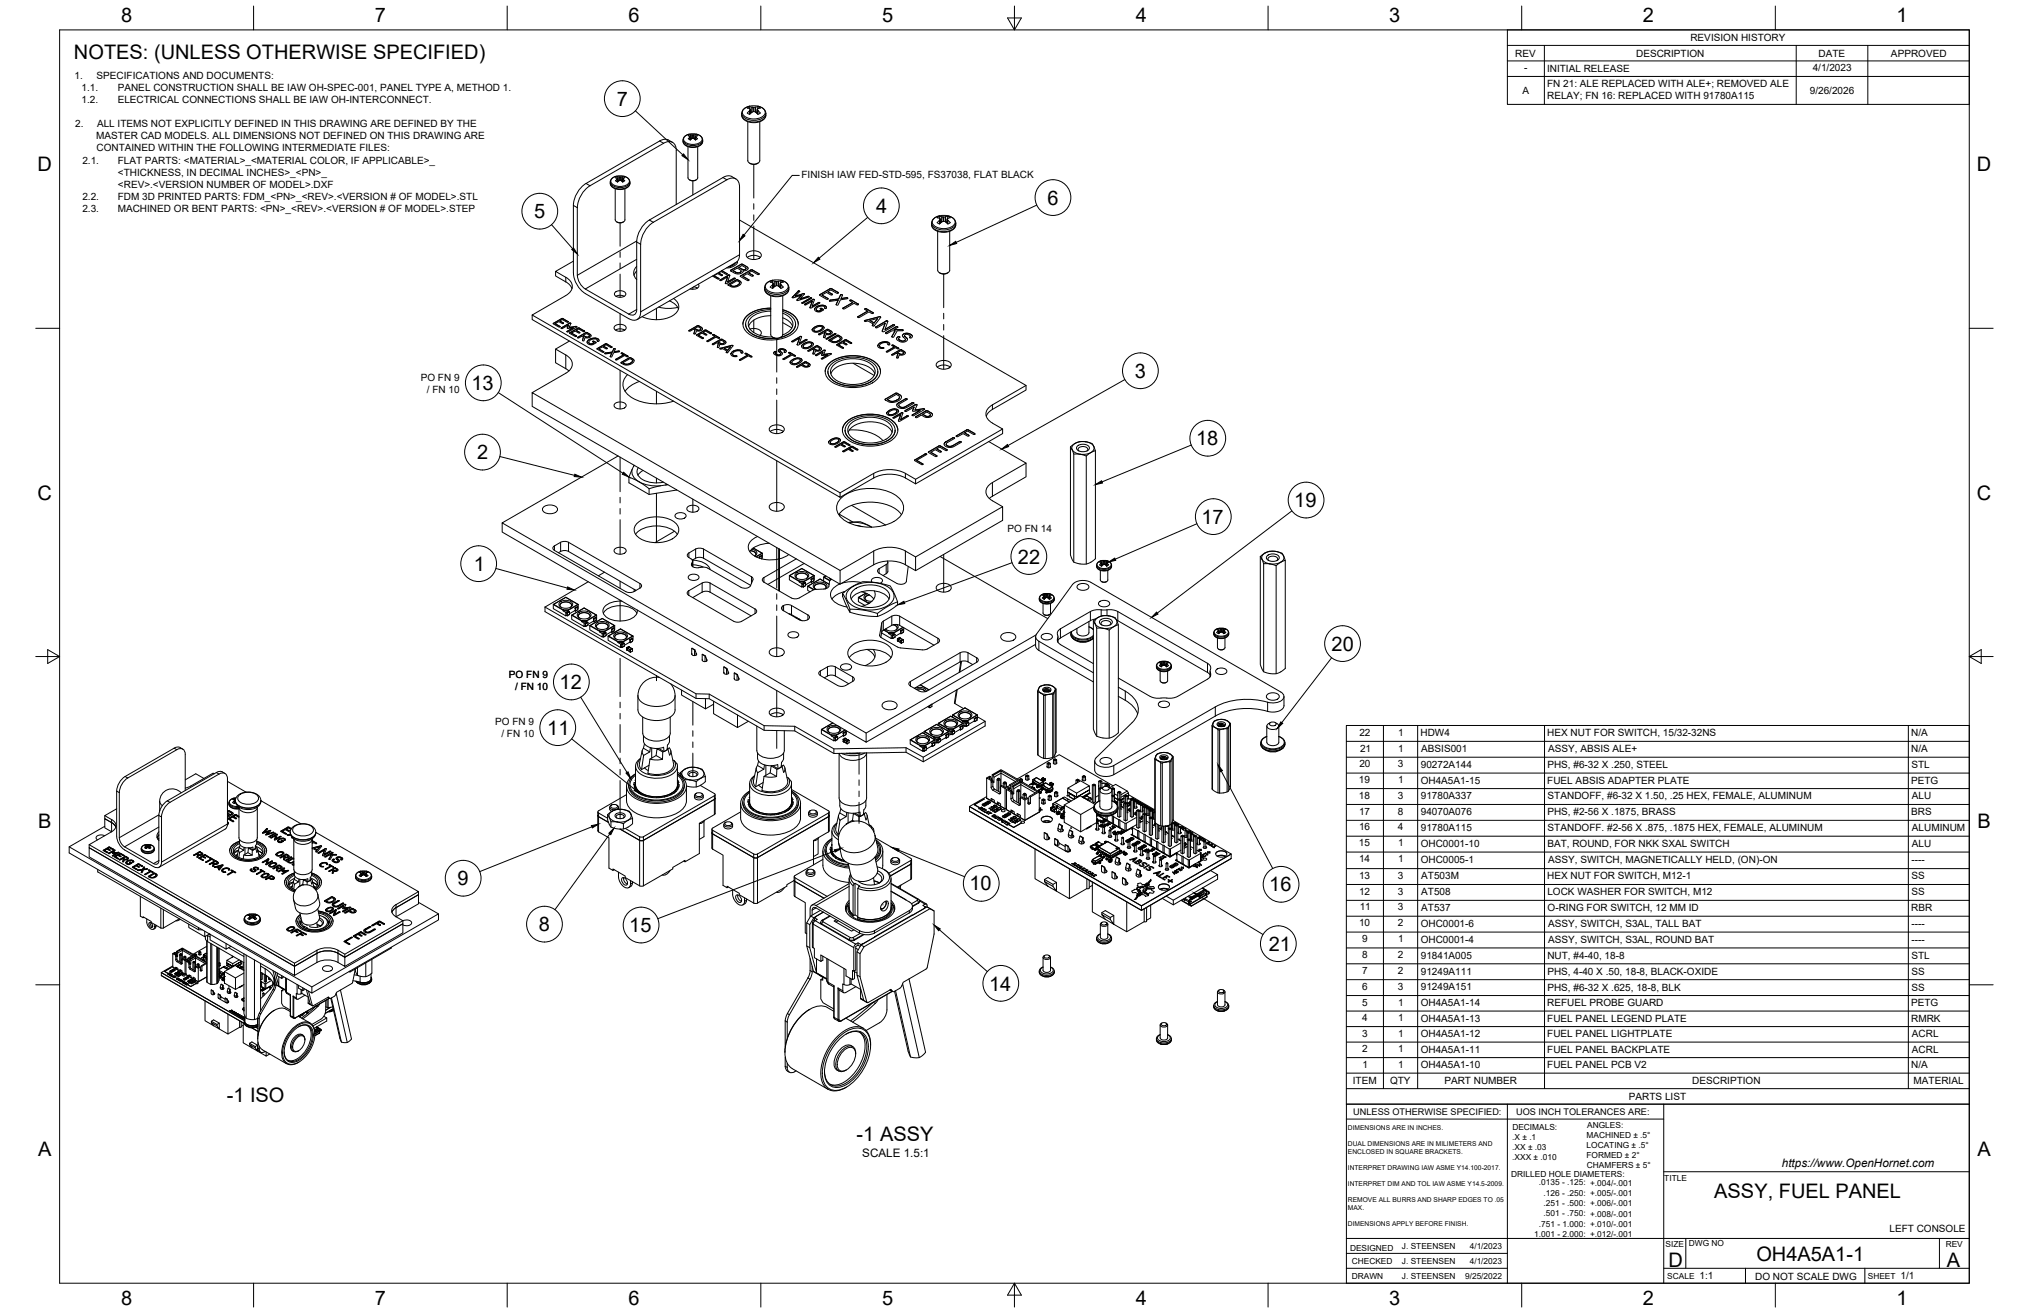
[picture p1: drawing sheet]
<svg xmlns="http://www.w3.org/2000/svg" width="864mm" height="559mm" viewBox="0 0 864 559" stroke-linecap="round" stroke-linejoin="round" font-family="sans-serif">
<defs><g id="words">
<g font-size="8.5">
<text x="51.6" y="9.4">8</text>
<text x="159.5" y="9.4">7</text>
<text x="267.5" y="9.4">6</text>
<text x="375.4" y="9.3">5</text>
<text x="483.4" y="9.4">4</text>
<text x="591.3" y="9.4">3</text>
<text x="699.3" y="9.4">2</text>
<text x="807.2" y="9.4">1</text>
<text x="31.5" y="25">NOTES: (UNLESS OTHERWISE SPECIFIED)</text>
<text x="262.5" y="45">7</text>
<text x="16" y="72.9">D</text>
<text x="841.4" y="72.9">D</text>
<text x="445.8" y="87.1">6</text>
<text x="227.4" y="92.9">5</text>
<text x="372.9" y="90.7">4</text>
<text x="483" y="160.8">3</text>
<text x="200.7" y="165.9">13</text>
<text x="509.1" y="189.5">18</text>
<text x="203.1" y="195.5">2</text>
<text x="16" y="212.6">C</text>
<text x="550.9" y="215.8">19</text>
<text x="841.4" y="212.6">C</text>
<text x="511.4" y="222.9">17</text>
<text x="433.3" y="239.9">22</text>
<text x="201.7" y="243">1</text>
<text x="566.8" y="276.9">20</text>
<text x="238.2" y="293.3">12</text>
<text x="233" y="312.7">11</text>
<text x="16.2" y="352.3">B</text>
<text x="841.7" y="352.3">B</text>
<text x="194.8" y="376.8">9</text>
<text x="412.6" y="379">10</text>
<text x="540.3" y="379.4">16</text>
<text x="229.4" y="396.3">8</text>
<text x="267.8" y="396.7">15</text>
<text x="540" y="404.7">21</text>
<text x="421" y="421.6">14</text>
<text x="96.5" y="469.2">-1 ISO</text>
<text x="364.6" y="485.8">-1 ASSY</text>
<text x="16.2" y="492">A</text>
<text x="841.7" y="492">A</text>
<text x="729.7" y="510">ASSY, FUEL PANEL</text>
<text x="710.1" y="539.1">D</text>
<text x="747.6" y="536.7">OH4A5A1-1</text>
<text x="828.7" y="539.1">A</text>
<text x="51.6" y="555.5">8</text>
<text x="159.5" y="555.5">7</text>
<text x="267.5" y="555.5">6</text>
<text x="375.4" y="555.4">5</text>
<text x="483.4" y="555.5">4</text>
<text x="591.3" y="555.5">3</text>
<text x="699.3" y="555.5">2</text>
<text x="807.2" y="555.5">1</text>
</g>
<g font-size="5">
<text x="367" y="492.4">SCALE 1.5:1</text>
<text x="758.4" y="496.8">https://www.OpenHornet.com</text>
</g>
<g font-size="4.3">
<text x="719.5" y="17.6">REVISION HISTORY</text>
<text x="644.9" y="24.2">REV</text>
<text x="696.4" y="24.2">DESCRIPTION</text>
<text x="774" y="24.2">DATE</text>
<text x="804.9" y="24.2">APPROVED</text>
<text x="31.7" y="33.7">1.</text>
<text x="41.1" y="33.7">SPECIFICATIONS AND DOCUMENTS:</text>
<text x="648.7" y="30.2">-</text>
<text x="658.5" y="30.6">INITIAL RELEASE</text>
<text x="771.5" y="30.3">4/1/2023</text>
<text x="34.7" y="38.9">1.1.</text>
<text x="50.1" y="38.9">PANEL CONSTRUCTION SHALL BE IAW OH-SPEC-001, PANEL TYPE A, METHOD 1.</text>
<text x="648" y="40">A</text>
<text x="658.5" y="37.2">FN 21: ALE REPLACED WITH ALE+; REMOVED ALE</text>
<text x="770.3" y="40">9/26/2026</text>
<text x="34.7" y="44">1.2.</text>
<text x="50.1" y="44">ELECTRICAL CONNECTIONS SHALL BE IAW OH-INTERCONNECT.</text>
<text x="658.5" y="42.3">RELAY; FN 16: REPLACED WITH 91780A115</text>
<text x="32" y="54.2">2.</text>
<text x="41" y="59.3">MASTER CAD MODELS. ALL DIMENSIONS NOT DEFINED ON THIS DRAWING ARE</text>
<text x="41.3" y="54.2">ALL ITEMS NOT EXPLICITLY DEFINED IN THIS DRAWING ARE DEFINED BY THE</text>
<text x="41.1" y="64.5">CONTAINED WITHIN THE FOLLOWING INTERMEDIATE FILES:</text>
<text x="35.1" y="69.6">2.1.</text>
<text x="50.1" y="69.6">FLAT PARTS: &lt;MATERIAL&gt;_&lt;MATERIAL COLOR, IF APPLICABLE&gt;_</text>
<text x="50.2" y="74.7">&lt;THICKNESS, IN DECIMAL INCHES&gt;_&lt;PN&gt;_</text>
<text x="341.1" y="75.9">FINISH IAW FED-STD-595, FS37038, FLAT BLACK</text>
<text x="50.2" y="79.9">&lt;REV&gt;.&lt;VERSION NUMBER OF MODEL&gt;.DXF</text>
<text x="35.1" y="85">2.2.</text>
<text x="50.1" y="85">FDM 3D PRINTED PARTS: FDM_&lt;PN&gt;_&lt;REV&gt;.&lt;VERSION # OF MODEL&gt;.STL</text>
<text x="35.1" y="90.1">2.3.</text>
<text x="50.1" y="90.1">MACHINED OR BENT PARTS: &lt;PN&gt;_&lt;REV&gt;.&lt;VERSION # OF MODEL&gt;.STEP</text>
<text x="179" y="162">PO FN 9</text>
<text x="181.7" y="167.1">/ FN 10</text>
<text x="428.9" y="226.5">PO FN 14</text>
<text x="216.6" y="288.4">PO FN 9</text>
<text x="219.2" y="293.5">/ FN 10</text>
<text x="210.8" y="308.5">PO FN 9</text>
<text x="213.4" y="313.6">/ FN 10</text>
<text x="578.6" y="313.1">22</text>
<text x="595.1" y="313.1">1</text>
<text x="604.6" y="313.3">HDW4</text>
<text x="658.6" y="313.4">HEX NUT FOR SWITCH, 15/32-32NS</text>
<text x="813.5" y="313.4">N/A</text>
<text x="578.9" y="319.8">21</text>
<text x="595.1" y="319.8">1</text>
<text x="604.9" y="320.1">ABSIS001</text>
<text x="658.9" y="320.1">ASSY, ABSIS ALE+</text>
<text x="813.5" y="320.1">N/A</text>
<text x="578.6" y="326.6">20</text>
<text x="594.9" y="326.6">3</text>
<text x="604.7" y="326.9">90272A144</text>
<text x="658.6" y="326.9">PHS, #6-32 X .250, STEEL</text>
<text x="813.6" y="326.9">STL</text>
<text x="578.4" y="333.4">19</text>
<text x="595.1" y="333.4">1</text>
<text x="604.7" y="333.6">OH4A5A1-15</text>
<text x="658.6" y="333.6">FUEL ABSIS ADAPTER PLATE</text>
<text x="813.4" y="333.6">PETG</text>
<text x="578.4" y="340">18</text>
<text x="594.9" y="340">3</text>
<text x="604.7" y="340.2">91780A337</text>
<text x="658.7" y="340.2">STANDOFF, #6-32 X 1.50, .25 HEX, FEMALE, ALUMINUM</text>
<text x="813.8" y="340.2">ALU</text>
<text x="578.4" y="346.7">17</text>
<text x="594.9" y="346.7">8</text>
<text x="604.7" y="347">94070A076</text>
<text x="658.6" y="347">PHS, #2-56 X .1875, BRASS</text>
<text x="813.5" y="347">BRS</text>
<text x="578.4" y="353.4">16</text>
<text x="595" y="353.4">4</text>
<text x="604.7" y="353.7">91780A115</text>
<text x="658.7" y="353.7">STANDOFF. #2-56 X .875, .1875 HEX, FEMALE, ALUMINUM</text>
<text x="813.8" y="353.7">ALUMINUM</text>
<text x="578.4" y="360.2">15</text>
<text x="595.1" y="360.2">1</text>
<text x="604.7" y="360.5">OHC0001-10</text>
<text x="658.6" y="360.5">BAT, ROUND, FOR NKK SXAL SWITCH</text>
<text x="813.8" y="360.4">ALU</text>
<text x="578.4" y="367">14</text>
<text x="595.1" y="367">1</text>
<text x="604.7" y="367.2">OHC0005-1</text>
<text x="658.9" y="367.2">ASSY, SWITCH, MAGNETICALLY HELD, (ON)-ON</text>
<text x="813.6" y="367.2">----</text>
<text x="578.4" y="374">13</text>
<text x="594.9" y="374">3</text>
<text x="604.9" y="374.2">AT503M</text>
<text x="658.6" y="374.3">HEX NUT FOR SWITCH, M12-1</text>
<text x="813.6" y="374.3">SS</text>
<text x="578.4" y="380.7">12</text>
<text x="594.9" y="380.7">3</text>
<text x="604.9" y="381">AT508</text>
<text x="658.6" y="381">LOCK WASHER FOR SWITCH, M12</text>
<text x="813.6" y="381">SS</text>
<text x="578.7" y="387.5">11</text>
<text x="594.9" y="387.5">3</text>
<text x="604.9" y="387.8">AT537</text>
<text x="658.7" y="387.8">O-RING FOR SWITCH, 12 MM ID</text>
<text x="813.4" y="387.8">RBR</text>
<text x="578.4" y="394.3">10</text>
<text x="595" y="394.3">2</text>
<text x="604.7" y="394.5">OHC0001-6</text>
<text x="658.9" y="394.5">ASSY, SWITCH, S3AL, TALL BAT</text>
<text x="813.6" y="394.5">----</text>
<text x="579.8" y="401">9</text>
<text x="595.1" y="401">1</text>
<text x="604.7" y="401.3">OHC0001-4</text>
<text x="658.9" y="401.3">ASSY, SWITCH, S3AL, ROUND BAT</text>
<text x="813.6" y="401.3">----</text>
<text x="579.8" y="407.8">8</text>
<text x="595" y="407.8">2</text>
<text x="604.7" y="408">91841A005</text>
<text x="658.6" y="408.1">NUT, #4-40, 18-8</text>
<text x="813.6" y="408.1">STL</text>
<text x="579.8" y="414.5">7</text>
<text x="595" y="414.5">2</text>
<text x="604.7" y="414.8">91249A111</text>
<text x="658.6" y="414.8">PHS, 4-40 X .50, 18-8, BLACK-OXIDE</text>
<text x="813.6" y="414.8">SS</text>
<text x="579.8" y="421.3">6</text>
<text x="594.9" y="421.3">3</text>
<text x="604.7" y="421.5">91249A151</text>
<text x="658.6" y="421.6">PHS, #6-32 X .625, 18-8, BLK</text>
<text x="813.6" y="421.6">SS</text>
<text x="579.8" y="428">5</text>
<text x="595.1" y="428">1</text>
<text x="604.7" y="428.3">OH4A5A1-14</text>
<text x="658.6" y="428.3">REFUEL PROBE GUARD</text>
<text x="813.4" y="428.3">PETG</text>
<text x="579.8" y="434.6">4</text>
<text x="595.1" y="434.6">1</text>
<text x="604.7" y="434.9">OH4A5A1-13</text>
<text x="658.6" y="434.9">FUEL PANEL LEGEND PLATE</text>
<text x="813.4" y="434.9">RMRK</text>
<text x="579.8" y="441.2">3</text>
<text x="595.1" y="441.2">1</text>
<text x="604.7" y="441.5">OH4A5A1-12</text>
<text x="658.6" y="441.5">FUEL PANEL LIGHTPLATE</text>
<text x="813.8" y="441.5">ACRL</text>
<text x="579.8" y="447.8">2</text>
<text x="595.1" y="447.8">1</text>
<text x="604.7" y="448.1">OH4A5A1-11</text>
<text x="658.6" y="448.1">FUEL PANEL BACKPLATE</text>
<text x="813.8" y="448.1">ACRL</text>
<text x="579.9" y="454.4">1</text>
<text x="595.1" y="454.4">1</text>
<text x="604.7" y="454.7">OH4A5A1-10</text>
<text x="658.6" y="454.7">FUEL PANEL PCB V2</text>
<text x="813.5" y="454.7">N/A</text>
<text x="575.8" y="461.5">ITEM</text>
<text x="591.7" y="461.4">QTY</text>
<text x="614.8" y="461.5">PART NUMBER</text>
<text x="720.3" y="461.5">DESCRIPTION</text>
<text x="814.5" y="461.5">MATERIAL</text>
<text x="693.3" y="468.1">PARTS LIST</text>
<text x="804.2" y="524.4">LEFT CONSOLE</text>
<text x="723.4" y="544.5">1:1</text>
<text x="747" y="544.7">DO NOT SCALE DWG</text>
<text x="809" y="544.5">1/1</text>
</g>
<g font-size="3.9">
<text x="576" y="474.6">UNLESS OTHERWISE SPECIFIED:</text>
<text x="645.3" y="474.7">UOS INCH TOLERANCES ARE:</text>
</g>
<g font-size="3.5">
<text x="643.7" y="485">.X ± .1</text>
<text x="643.7" y="480.8">DECIMALS:</text>
<text x="675.3" y="484.3">MACHINED ± .5°</text>
<text x="675.6" y="480">ANGLES:</text>
<text x="643.7" y="489.3">.XX ± .03</text>
<text x="675.3" y="488.6">LOCATING ± .5°</text>
<text x="643.7" y="493.5">.XXX ± .010</text>
<text x="675.3" y="492.8">FORMED ± 2°</text>
<text x="675.4" y="497.1">CHAMFERS ± 5°</text>
<text x="643.2" y="501.1">DRILLED HOLE DIAMETERS:</text>
<text x="708.4" y="502.7">TITLE</text>
<text x="655" y="504.4">.0135 - .125: +.004/-.001</text>
<text x="657" y="508.8">.126 - .250: +.005/-.001</text>
<text x="657" y="513.2">.251 - .500: +.006/-.001</text>
<text x="657" y="517.7">.501 - .750: +.008/-.001</text>
<text x="653.1" y="526.5">1.001 - 2.000: +.012/-.001</text>
<text x="655" y="522.1">.751 - 1.000: +.010/-.001</text>
<text x="574.6" y="532.3">DESIGNED</text>
<text x="596.7" y="531.6">J. STEENSEN</text>
<text x="625.6" y="531.6">4/1/2023</text>
<text x="708.9" y="530.9">SIZE</text>
<text x="718.9" y="530.5">DWG NO</text>
<text x="828.2" y="530.9">REV</text>
<text x="575.4" y="537.9">CHECKED</text>
<text x="596.7" y="537.9">J. STEENSEN</text>
<text x="625.6" y="537.9">4/1/2023</text>
<text x="575.4" y="544.3">DRAWN</text>
<text x="596.7" y="544.3">J. STEENSEN</text>
<text x="623.6" y="544.3">9/25/2022</text>
<text x="709.6" y="544.2">SCALE</text>
<text x="795" y="544.2">SHEET</text>
</g>
<g font-size="2.8">
<text x="573.7" y="480.9">DIMENSIONS ARE IN INCHES.</text>
<text x="573.7" y="487.7">DUAL DIMENSIONS ARE IN MILIMETERS AND</text>
<text x="573.7" y="491.1">ENCLOSED IN SQUARE BRACKETS.</text>
<text x="573.7" y="497.9">INTERPRET DRAWING IAW ASME Y14.100-2017.</text>
<text x="573.7" y="504.7">INTERPRET DIM AND TOL IAW ASME Y14.5-2009.</text>
<text x="573.7" y="511.6">REMOVE ALL BURRS AND SHARP EDGES TO .05</text>
<text x="573.7" y="514.9">MAX.</text>
<text x="573.7" y="521.8">DIMENSIONS APPLY BEFORE FINISH.</text>
</g>
</g></defs>
<!-- layer: Visible -->
<g fill="none" stroke="#000" stroke-width=".43">
<path d="M280.8 60l1.2-.5 1.6-.2 2.7 1.3M293.6 58.4l-.7 .6 .9 .5M293.6 58l-.6-.2 .8-.5 .4 1.9M293.6 58h.1M293.6 58.4l.1-.2 .2 1.3M293.6 58l.1 .1M293.6 58.4h.1M293.7 58.1v.1M293.9 57.3l.6 .2M294.5 57.4h.1M294.5 59l-.7 .6M294.6 59h.7"/>
<path d="M294.6 57.4h.7M294.6 59h-.1M295.3 59h.1M295.3 59l.7 .6M295.3 57.4h.1M296 57.3l.9 .5-.7 .2M296 57.3l-.4 1.9M296 57.3l-.7 .2M296.1 58.2l.1 .2M296.2 58l-.3 1.5M296.2 58.4h.1M296.2 58h.1"/>
<path d="M296.2 58.4l.7 .6-.9 .5M296.5 57.1a5 5 0 0 0-5.3 1.2l-.5 1.9 .8 1.5 2.1 1 2.7-.1 2-.9 .8-1.3-.1-1.3-.4-.8-2.1-1.2M316.5 46.5l.7-.6a7.2 7.2 0 0 1 7.9 .5l.9 1.6v1.2l-.5 1.2-2.1 1.4-2.4 .4-2.8-.4-2-1.4-.5-1v-1.2zM318.1 46l1 .2M318.3 51.8v16.6a2.95 2.95 0 0 0 5.1 0v-16.6M319 45.5l-1 .5M319 46.2l.3 .4M319 45.5l2.5 .1M319 45.5l.2 1M319.3 46.6h.1M319.3 46.6l.2 1.6M319.3 46.6l-1.2 1.5 .9 .6a1.89 1.89 0 0 1 2.5-1"/>
<path d="M319.4 47.7l.1 .2M319.5 47.9l.2 .1M319.5 47.9h.1M321.5 47.7h.1M321.6 45.6h-.1M322.2 47.9h.1M322.2 47.9l-.3 .1M322.2 47.7v.2M322.3 46.6h.1M322.3 46.6l-.2 1.6M322.4 46.6l1.2 1.5-1 .6-1-1M322.6 46.2l-.2 .4"/>
<path d="M322.6 45.5l-.2 1M322.6 45.5l1 .5M322.6 45.5l-1 .1M322.6 46.2h.1M323.6 46l-1 .2M260.5 75.9l.5-.4a5.9 5.9 0 0 1 5.8 0l1.2 1.4-.2 2.1-1.4 1.2-2.2 .5-2.5-.4-1.6-1.2-.3-1.9zM262.6 76.3l-.6 .6 .4 .3 .5 .2 .6-.5M262.6 75.9h.1M262.6 76.3h.1M262.6 75.9l.2 .1M262.8 76.1l-.2 .2M262.8 76.1l.1 1.3"/>
<path d="M262.8 76v.1M262.8 75.2l.4 1.9M263.5 75.3l.1 .1M263.5 75.3l-.6-.1-.9 .5 .6 .2M263.6 76.8l-.1 .1M263.6 76.8h.7M263.6 75.3l.3 .1M263.9 75.4h.1M264.3 76.8v.1M264.3 75.3l-.3 .1M264.3 75.3l.7-.1 .9 .5-.7 .2M264.3 75.3v.1"/>
<path d="M265 75.2l-.4 1.9M265.1 76.1l-.2 1.3M265.1 76v.1M265.1 76.1l.1 .2M265.2 76.3h.1M265.2 75.9l-.1 .1M265.2 75.9h.1M265.3 76.3l.6 .6-.4 .3-.5 .2-.7-.5M280.8 60l-31.4 18.1a11.9 11.9 0 0 0-5.3 9.3v28.8a11.3 11.3 0 0 0 5 8.7l18.5 10.7M282.4 61l-31.3 18a11.9 11.9 0 0 0-5.4 9.4v28.8M282.5 61a3.3 3.3 0 0 1 3.8-.4 3.3 3.3 0 0 1 1.5 3.5v22.9M292.8 62.4v13.3a2.38 2.38 0 0 0 4.2 0v-13.3"/>
<path d="M293.4 76.5l1.3 .5 1.7-.5M309.4 76.5l-31.3 18.1a12 12 0 0 0-5.4 9.3v28.8a3.1 3.1 0 0 1-1.5 3.3 3.1 3.1 0 0 1-3.6-.4M309.4 76.5a3.3 3.3 0 0 1 3.8-.4 3.3 3.3 0 0 1 1.6 3.5v28.8l-.4 2-1.1 1.3M311.5 75.2l1.7 1M311.5 75.1l-1.4-.3-1.8 .4-31.9 18.4a11.9 11.9 0 0 0-5.4 9.4v28.7a2.06 2.06 0 0 1-1 2.2 2.06 2.06 0 0 1-2.4-.2l-18.5-10.7a7.5 7.5 0 0 1-3.3-5.9M319 69.4a3.2 3.2 0 0 0 3.6 0M261.9 80.3v13.3a2.38 2.38 0 0 0 4.1 0v-13.3M262.4 94.4l.4 .3M262.9 94.6l1.3 .3 .8-.3M265.4 94.4l-.4 .3M314.8 93.6l121.9 70.4-14.3 8.3a4.1 4.1 0 0 0-2.8 3.9 4.1 4.1 0 0 0 2.8 3.9l4.3 2.5-37 21.4a21.2 21.2 0 0 0-7.5-3.7 15.2 15.2 0 0 0-10.3 1.2l-14.3 8.2-131.1-75.6 14.3-8.3a4.1 4.1 0 0 0 2.8-3.9 4.1 4.1 0 0 0-2.8-3.9l-4.3-2.5 7.6-4.4M397.1 93.4l.9-.8a7.2 7.2 0 0 1 7.9 .4l.9 1.8-.5 2.2-1.6 1.3-2.6 .6-2.9-.4-2-1.2-.7-1.5 .1-1.4z"/>
<path d="M399.1 98.4v16.6a2.95 2.95 0 0 0 5.1 0v-16.6M399.9 92.9h.1M399.9 92.1l.1 1M399.9 93.8l-1 1M399.9 92.1l-1 .6 1 .2M399.9 92.1l1 .2M399.9 93.7v.1M399.9 92.9l.4 2M400.1 93.2v.1M400.1 93.3l-.2 .4M400.3 94.3l.3 .4M400.3 94.5h.1"/>
<path d="M400.9 92.3h.1M400.9 94.4l-1 .9-1-.5M401 94.4h-.1M401 94.4a1.89 1.89 0 0 1 2.5 .9l1-.5M403 94.5h.1M403 94.3l-.2 .4M403.2 93.2l1.3 1.6M403.2 93.3l-.2 1.6M403.5 92.1l-.2 1M403.5 92.1l-2.5 .2M403.5 92.1l1 .6-1.3 .5M236.5 115.5v2l5.4 3.2 1.6 2.2"/>
<path d="M271 115.3l-1.1 1.8M271 113.4a3.7 3.7 0 0 0 0 5.6M303.9 117.3l2.1 1.2M305.9 116.2l1.6 1M306.4 119.2l3.8-2.2 .4 .2-.9 2.7 2.7-1.5 .5 .1-3.8 2.3-.4-.3 1-2.7-2.7 1.6zM306.4 119.3h.1M307.2 115.2l2.3 1.4M307.3 115.2l2.2 1.4-.5 .1-2-1.1-1.1 .6 1.5 .8v.3l-1.9-.9-1.6 .9 2.1 1.2-.2 .3-2.5-1.3M309.7 117.8l-1 2.7M310.2 117l.3 .2M310.2 117.1l-3.8 2.1M310.5 117.1l.1 .2"/>
<path d="M310.9 115l4.9-2.6 2.5 1.5v.7l-1.1 .6a1.11 1.11 0 0 0-1.4 .9l-1.1 .5-1.5-.1zM311.1 115l-.2 .2M311.8 112.8l-1.6 .7M312 115.1l1.8-1 1.6 1-.4 .9M312.3 118.4l.6 .2M312.3 118.5l-2.6 1.4M312.9 111.9l-1.1 1M312.9 111.9l-.9 .9-2 .8M313.3 111.7l-42.1 24.3M313.9 111.5v.1M313.9 111.7l-.1-.4-.3 1.1-1.4 1-1.5 .5-1.3 .1M314 119.1v.1"/>
<path d="M314.5 113.8l1.3-.8 1.7 1-.3 .7M315 115.9l-1.2 .3M315.1 117.5l4.7-2.7 3.4 1.8-.8 .2-2.5-1.4-1.2 .7 1.8 1.1-.1 .3-.4 .1-1.9-1.1-1.9 1.1 2.5 1.4-.2 .4zM315.4 115.3l-.4 .7-1.1 .2-1.9-1.1 1.8 1M316.2 117.6l2.5 1.6M316.3 115.2v.1M317.2 114.6l-.9 .2M317.5 114.2l-.3 .5-.8 .2-1.9-1.1 1.8 .9M317.8 113.5l-2.3-1-4.4 2.4M317.8 113.5l.6 .8M318.1 109.6a4.7 4.7 0 0 1 5.5 0M318.1 107.6a4.2 4.2 0 0 1 5.9 .8 2.8 2.8 0 0 1-3.5 2.1 2.14 2.14 0 0 1-2.7-2.5z"/>
<path d="M318.7 116.1l1.9 1.3M318.7 119.1l.1 .1M323.2 116.7l-3.3-1.8-4.8 2.7M328.8 119.5l.2 1M328.8 119.5l-1 .6 1 .2M328.8 119.5l1.1 .2M328.8 119.3l-1.4 .5-1.3 1-.6 1v1.4l.3 1.1 .9 .9 2.6 1 3.4-.2 1.7-.7 .9-.9 .4-1.2v-1.5l-.5-.8-1.1-1a7 7 0 0 0-5.2-.6M329.8 119.7h.1M329.9 119.7l.7 .1M331.3 119.7l-.8 .1M331.4 119.7h-.1M332.4 119.5l-.2 1"/>
<path d="M332.4 119.5l-1 .2M332.4 119.5l1 .6-1 .2M399.8 116.1a3.2 3.2 0 0 0 3.7 0M226.5 134.1v1.9l131.1 75.7v-2M235.5 137.7l3.8-2.2 2.6 1.5-.6 .1-2-1.1-1 .6 1.5 .8-.1 .3-1.9-.8-1.5 .8 2.1 1.2-.3 .3zM236.3 137.7l2.1 1.2M238.3 136.6l1.6 1M238.8 139.6l3.8-2.2 .4 .2-.7 1.7 3.3-.3-3.9 2.3-.4-.2 2.7-1.6-2.4 .3 .4-1.5-2.7 1.5zM241.9 137l-2.7-1.4-3.7 2.2M242 138.3l-.6 1.3M242.3 137.6l-3.5 2.1M242.9 137.5l.1 .2"/>
<path d="M242.9 137.6h-.6M244 139.5l-2.7 1.6M245 138.9l.5 .2M245 139l-2.7 .3M261.7 138.8a3.2 3.2 0 0 1 4.8 .7 3 3 0 0 1-5.2 0zM261.8 124.4a3 3 0 0 1 4.6 .7 2.83 2.83 0 0 1-4.9 0zM262.2 126.1l1.7-.4 1.8 .4M280.3 130.7a15.9 15.9 0 0 0 8.2 .1M284.9 128a6.2 6.2 0 0 1 3.9 3.5M286.7 127a4 4 0 0 1 2.2 3.9 4 4 0 0 1-2.8 3.6 15 15 0 0 1-12.8 .3M295.3 122.1l1.6 .5M295.7 139.8l1.4-.8 1.1 .7-.2 .7"/>
<path d="M296.7 138.7h.1M297.2 121a1.58 1.58 0 0 1-.2 1.6 1.58 1.58 0 0 1-1.7 .5l-1.6-.1M298.3 140l-.3 .4-.8 .2-1.5-.8 1.3 .7M298.4 139.3h.1M308.7 120.6h.1M309.8 121.2l3.8-2.2 1.4 .7 .4 .6-.5 1-2.1 .9-1.6-.1zM310 121v.1M314.6 120.9v-.9l-.9-.5-3 1.7M314.6 120.8l-1.1 .8-1.4 .3M314.7 120.4l-.3 .8-1.4 .6-1.2 .1-1.1-.7 1.4 .6M315.4 120.4l-.4-.7-1.4-.6-3.8 2.2M317.3 137.9a7 7 0 0 0 6.3 5.7l3.6 .6 2.8-.1"/>
<path d="M328 125.9l.1 16.5a2.95 2.95 0 0 0 5.1 0M328.1 131.8a11.1 11.1 0 0 0-10.5 4.7 5.3 5.3 0 0 0 4.1 6.4 17 17 0 0 0 8.1 1.1M328.1 132.4a10.2 10.2 0 0 0-9.3 4.1 4.5 4.5 0 0 0 3.2 5.7l3.6 1 3.1 .2M328.1 134.4a9.8 9.8 0 0 0-9.5 4.5M328.1 131.1a13.5 13.5 0 0 0-11.1 4.4 4.8 4.8 0 0 0 2.2 6.9 17.7 17.7 0 0 0 18.6-.7 4.8 4.8 0 0 0-1.2-8.4l-3.4-1.5M328.1 131.2a12.8 12.8 0 0 0-11.5 5.1l-.4 1.7M328.8 121.2l-1 1 1 .5M328.8 122.7a1.94 1.94 0 0 1 1.8-1.2 1.94 1.94 0 0 1 1.8 1.2M328.8 120.3h.1M328.8 120.3l.3 .3M328.8 121.2h.1M329.1 120.7l-.3 .5"/>
<path d="M329.1 120.7h.1M329.1 120.7l.2 1.6M329.2 121.8l.1 .2M329.3 122l.2 .1M329.3 121.9h.1M331.9 121.9h.1M332 121.8l-.3 .3M332.1 120.7h.1M332.1 120.7l-.2 1.6M332.1 120.7l.3 .5M332.4 120.3l-.3 .3M332.4 121.2h.1"/>
<path d="M332.4 120.3h.1M332.4 121.2l1 1-1 .5M333.2 125.9v16.6M333.2 137.3l3.9 2.3M333.2 133.3a5 5 0 0 1 4.1 5.8l-1.8 2.2-2.3 1.2M333.2 135.3a6.5 6.5 0 0 1 4.2 3.6M333.2 132.5a6.1 6.1 0 0 1 5.3 6.3 9 9 0 0 1-6.6 5M333.2 131.9a7.7 7.7 0 0 1 6.6 6.1M337.2 126.6h.1M338.6 137.9a6.3 6.3 0 0 1-5.3 5.5l-1.2 .3M339.7 123.9l.7 .1-1.9 2 3.4-1.1 .5 .2-1.9 2.1 3.5-1.1 .4 .3-4.8 1.5-.4-.2 1.9-2-3.8 1zM339.8 123.8l.5 .1"/>
<path d="M339.8 123.9l-2.6 2.6M340.3 123.8l.1 .2M341.1 125.7l-1.9 2.1M341.3 129h.1M341.3 128.9l3.7-2.2 .5 .2-3.7 2.2zM341.8 125l.6 .2M341.8 125.1l-3.3 .9M342.4 129.5l3.8-2.1 .4 .2-.9 2.7 2.7-1.6 .6 .2-3.9 2.2-.4-.2 1-2.7-2.7 1.6zM342.4 129.6h.1M343.8 126.1l.5 .1M343.8 126.2l-3.3 1M344.3 126.1l.1 .2"/>
<path d="M345.1 126.7l.3 .2M345.1 126.8l-3.8 2.1M345.4 126.9h.1M345.4 126.8v.1M345.7 128.2l-1 2.8M345.8 139.9l1.3-.9 1.5-.5 1.4 .2 .8 .7-.7 1.1-2.3 .9-1.7-.3-.4-.7zM346 127.5h.2M346 127.6l-3.6 1.9M346.2 127.4l.4 .2M346.8 131.6l-.1 .1M346.9 139.1v.1M347.2 130.8l1.3-.7 1.9-.2 1.2 .5 .2 .7-.7 .2-.1-.7-.8-.3-1.9 .3-.8 .8 .2 .8 1 .2 1-.6-.6-.4 .3-.2 1.2 .6-1.4 .9-.8 .1-1.6-.8z"/>
<path d="M347.4 131.7l.4 .6M347.7 130.5l-.9 1M347.8 132.2l.9 .2M348.3 128.8l.6 .1M348.3 128.9l-2.6 1.4M348.8 125.4l4.8-2.7 3.3 1.9-.7 .2-2.6-1.4-1.2 .7 1.8 1.1v.3h-.5l-1.9-1-1.9 1 2.5 1.5-.2 .4zM348.9 138.5v.1M349 125.4l-.2 .2M349.1 132.3l-.4 .1M349.1 132.2v.1M349.2 131.2l.4 .1M349.2 131.3l-.1 .1"/>
<path d="M349.6 131.2l.9 .7M349.7 131.8l-.6 .5M349.9 125.5l2.5 1.6M350 139.5l-.6-.6-1.5 .2-1.4 1 .2 .7M350.2 138.9l-1.2-.3-1.3 .2-1.4 .8-.6 .8M350.2 138.9l.6 .5M350.2 138.8v.1M351.1 130.9l-.1 .3M351.3 130.2l.5 .8M351.3 130.3l-1-.4-2.6 .5M352.4 124.1l1.9 1.3M352.4 127.1l.1 .1"/>
<path d="M353 127.9l4-.7 .7-1.7 .4-.2 .5 .4-.6 1.3 2.3-.3 .5 .2-3.1 .7-1 2.1-.3 .2-.5-.4 .8-1.7-3.2 .4zM353.1 127.9l-.1 .1M353.5 127.8h-.4M353.5 127.7v.1M355.9 129.6v.1M356.7 127.8l-.8 1.7M356.7 127.8h.1M356.9 124.7l-3.4-1.8-4.5 2.4M357 127.3l-3.5 .5M357.7 125.7l-.7 1.5M357.9 125.4l.6 .1M357.9 125.5l-.2 .1"/>
<path d="M358.5 125.5l.1 .2M358.9 131.1l-.2 .2M360.7 126.7l.1 .3M360.7 126.8l-2.7 .2M361.7 127.8l.7-.1 3 1.9-.6 .2-1.3-.7-4.1 2.4-.6-.1 4.1-2.7zM361.8 127.7l3.4 1.7M361.8 127.8l-.1 .2M362.9 128.7l-4 2.3M365.1 134.9h.1M365.2 129.3l.2 .3M365.3 134.8h-.2M367.9 136.5l6.4-1.8 .6 .3-3 3.8-.6-.2 .4-.7-2.3-1.3-1.1 .2z"/>
<path d="M368 136.5l-.1 .1M368.1 131.4h.6l3 1.9-.5 .2-1.3-.8-4.1 2.4-.7-.1 4.2-2.6zM368.2 131.4l3.3 1.7M368.2 131.5l-.2 .1M369.3 132.4l-4 2.3M370.3 136.5l1.8 1M371.3 138.4v.2M371.5 133l.2 .3M371.7 137.9l-.4 .6M372.6 139.2l4.8-2.7 .5 .3-1.2 3.4 3.5-2 .6 .2-4.8 2.8-.5-.3 1.2-3.4-3.4 2zM373.5 135.6l-1.4 1.9-1.8-1M373.5 135.6l-3.2 .8"/>
<path d="M373.5 135.5l-1.4 1.9M374.2 134.8l.5 .1M374.2 134.9l-6.2 1.5M374.7 134.8l.2 .2M376.7 137.5l-1.2 3.5M377.1 136.6h.2M377.1 136.7l-4.5 2.6M377.3 136.5l.6 .3M379.9 138.3l.9 .2M379.9 138.4l-3.2 1.8M381.6 139l.4 .1M381.6 139.1l-4.5 2.5"/>
<path d="M382 139l.2 .3M236.5 148.6l4.3 2.5a4.1 4.1 0 0 1 2.8 3.9 4.1 4.1 0 0 1-2.8 3.8l-14.3 8.3v5.9l131.1 75.6v-5.8l-131.1-75.7M241.3 141.1h.1M242.4 145.2l-5.9 3.4v5.8l5.7 3.5M242.4 141.7l3.9-2.2 2.6 1.5-.5 .2-2.1-1.2-1 .6 1.5 1.1-.5 .1-1.5-.9-1.5 .9 2 1.1-.2 .4zM242.6 141.6l-.2 .2M243.3 141.8l2 1.2M245.3 140.6l1.5 1M245.8 143.6l3.8-2.1 2 1.2-.7 .9-1.9 .1-.7 1.4-.4-.3 .4-1.5-.5-.3-1.5 .9zM245.8 143.6v.1M246 143.5v.1M248.3 142.7l1.3-.8 1.2 .7-.2 .8"/>
<path d="M248.3 143.3l-.4 1.5M248.9 141.1l-2.7-1.5-3.6 2M249.3 141.6v.1M249.9 145.6v.1M250.3 144.8l1.3-.7 1.8-.3 1.2 .5 .4 .7-.7 .3-.1-.7-.8-.3-2 .4-.8 .8 .4 .7 .9 .1 1-.5-.6-.4 .2-.2 1.2 .6-1.2 .8-1 .2-1.5-.7-.1-.6zM250.6 145.7l.4 .6M250.8 144.5l-.9 1M250.9 142.9l-.3 .5-.7 .1-1.6-.8 1.3 .7 1-.1M251 146.2l.8 .2M251 142.2v.1M251.6 142.9l-.5-.6-1.6-.7-3.7 2.1M252.2 146.3h-.4"/>
<path d="M252.2 146.2v.1M252.3 145.2l.4 .1M252.3 145.3v.1M252.7 145.2l1 .7M252.9 145.8l-.7 .5M253.4 143.8l1 .5M253.4 144l-2.6 .4M254.1 148.4l3.8-2.2 2.6 1.5-.5 .2-2.1-1.2-1 .6 1.5 .9-.1 .3-1.9-.9-1.5 .9 2 1.1-.2 .4zM254.2 144.9v.3M254.4 144.1l.6 .9M254.9 148.5l2.1 1.2M256.9 147.3l1.6 1.1"/>
<path d="M257.4 150.4l3.2-.6 .8-1.5 .5 .2-.5 1.1h2.3l-2.5 .5-1 1.9-.5-.3 .7-1.5-2.5 .4zM257.5 150.3h.3M257.5 150.4l-.1 .1M257.8 150.2v.1M259.8 151.7l-.1 .1M260.4 150.2l-.6 1.4M260.5 147.8l-2.6-1.5-3.8 2.2M260.6 149.9l-2.8 .4M261.2 148.6l-.6 1.2M261.3 148.4l.6 .2M261.3 148.5h-.1M262 140.5a4 4 0 0 1 3.9 0"/>
<path d="M262 153h.2M262 153.1h.1M263.2 149.4l.4 .1M263.2 149.5l-1.8 .1M263.6 149.4l.1 .2M264.3 154.3l3.7-2.2 1.3 .6 .6 .7-.6 1.1-1.8 .8h-1.5zM264.4 150.3l.6-.1 2.3 1.5-.5 .2-.9-.6-3.4 1.9h-.5l3.4-2.2zM264.5 150.2l2.7 1.4M264.5 150.3l-.1 .1M264.5 154.2h.1M265.4 151l-3.2 1.8M267.1 159.4a5.6 5.6 0 0 0 1.1 9.4 22 22 0 0 0 18.5 1.9"/>
<path d="M267.2 151.5l.1 .2M268.5 152.2v.1M269 154.1l.1-.9-1-.6-3 1.8M269.2 153.5l-.4 .8-1.5 .7h-1.1l-1.1-.5 1.8 .5 1.2-.3 .9-.7M269.9 153.6l-.4-.6-1.4-.8-3.8 2.2M293.2 140.7l3.7-2.1 1.7 .7 .4 .5-.6 .9h-2l-.6 1.5-.4-.2 .4-1.6-.6-.3-1.5 .8zM293.2 140.7v.1M293.4 140.6v.1M295.8 140.4l-.4 1.5M296.4 142.6l3.8-2.2 2.7 1.4-.6 .3-2-1.2-1 .6 1.4 .8v.3l-1.9-.8-1.5 .8 2 1.2-.2 .3zM296.6 142.5l-.2 .2M297.3 142.6l2 1.2"/>
<path d="M298 140.4l-1 .2M299 140l-.4-.6-1.6-.8-3.8 2.2M299.3 141.5l1.5 1M300.9 145.1h.2M300.9 145.2h.1M302.9 141.9l-2.6-1.4-3.7 2M303.2 146.4v.1M303.2 146.4l3.7-2.1 1.6 .8 .5 .6-.3 .5-.7 .4-1.6-.1-.6 1.5-.5-.2 .4-1.6-.5-.4-1.5 .9zM303.3 142.5l.6-.1 2.3 1.5-.4 .1-1-.5-3.4 1.9-.5-.1 3.4-2.1zM303.4 142.4l2.7 1.3M303.4 142.5l-.1 .1M303.4 146.3v.1"/>
<path d="M304.3 143.2l-3.2 1.8M305.4 147.7v.1M305.7 145.6l1.3-.8 1.2 .7-.2 .7M305.7 146.2l-.4 1.6M305.7 146.2h.1M306.1 143.7l.1 .2M306.5 148.3l4.9-1.3 .6 .1-2.4 3.1-.5-.2 .3-.5-1.8-1.1-.9 .2zM306.5 148.4h-.1M306.7 144.4v.1M308 146.1l-1 .2M308.3 145.7l-.4 .6-.8 .1-1.4-.8 1.3 .6M308.3 148.2l2.6-.6-1.2 1.5-1.4-.9 1.4 .9"/>
<path d="M308.4 145v.1M309 145.8l-.5-.6-1.5-.8-3.8 2.2M309.2 149.8l-.1 .2M309.4 149.5l-.2 .4M310.9 147.6l-1.2 1.5M311.1 150.6v.2M311.4 147l.6 .2M311.4 147.1l-4.9 1.2M311.5 149.8l1.2-.7 1.9-.2 1.2 .4 .4 .8-.6 .2-.2-.7-.8-.3-1.8 .3-.8 .6-.2 .7 1.9 .7-1 .2-1.5-.8zM311.8 150.8l.4 .5M311.8 150.7v.1M312.1 149.5l-1 1"/>
<path d="M312.2 151.2l1.4 .4M313.6 151.4l.1 .2M314 149l-1.9 .4M314 149l1.7 .3M314 148.9v.1M314.7 153.1h.2M314.7 153.2h.1M315.5 150h.1M315.5 150.1l-.1 .1M315.5 149.9v.1M315.7 149.2l.5 .8M317.1 150.5l.6-.1 2.4 1.5-.5 .1-1-.6-3.4 2-.5-.1 3.4-2.1z"/>
<path d="M317.2 150.4l2.7 1.3M317.2 150.5h-.1M318.1 151.3l-3.2 1.7M318.1 151.2v.1M319.2 140a3.8 3.8 0 0 1 4.9 1.6l-.7 1.2M319.9 151.6l.2 .3M328.8 143.5l1.3 .5 1.8-.2M329.5 149.8l.8-.2-.2 .9 1.4 .5 .8-.4-1-1.3 .4-.7 1.5-.2 1.2 .5 .3 .5-.6 .7-.4-.2 .2-.5-.5-.5-1.3 .1-.1 .3 1 1.3-1.3 .8-2.1-.6-.3-.5zM329.7 149.6l.6 .1M329.7 149.7l-.4 .6M330 150.3l.1 .3M330.1 150.5l.5 .4"/>
<path d="M330.3 149.6l.1 .2M330.6 150.9l.3 .2M330.9 151h1.1M331.7 148.6l-.4 .7M331.7 148.7l.8-.2 1.3 .2M332 149.2v.3M332 149.4l.7 .7M332.3 150.5l-.3 .4M332.7 150l.3 .6M333.3 152.7h.2M333.3 152.8v.1M333.8 149.8l-.1 .1"/>
<path d="M333.8 148.6l.4 .3M334 149.4l-.2 .4M334.2 148.8v.1M334.2 148.9l.5 .6M335.7 150.1l.6-.1 2.3 1.5-.4 .2-1.1-.6-3.2 1.9-.6-.1 3.3-2.1zM335.7 150l2.7 1.4M335.7 150.1v.1M336.3 154.1v.1M336.6 153.6l1.1-.8 1.7-.5 1.3 .2 .7 .7-.7 1.1-2.3 .9-1.9-.5-.2-.5zM336.6 150.8l-3.1 1.8M337 145.3l3.8-2.2 .4 .3-1 2.7 2.7-1.6 .6 .1-3.8 2.3-.4-.3 1-2.6-2.8 1.5zM337 154.3l.6 .6 1.2-.1 1.4-.7 .4-.8-.9 1.1"/>
<path d="M337 154.2v.1M337.3 154.8h.8M337.5 153h.1M338.4 151.3l.2 .2M339 156.1l3.8-2.2 1.7 .9 .3 .4-.2 .7-1 .4-1.2-.1-1.4-.7-1.5 .8zM339.1 156.1l-.1 .1M339.3 146.7h.1M339.5 152.3v.1M339.7 154.3l-1.6 .6M340.3 144l-1 2.6M340.6 143.2h.1M340.6 143.3l-3.6 2.1"/>
<path d="M340.6 153.3l-.7-.6-1.4 .3-1.4 .9 .2 .8M340.7 143.2h.4M340.8 152.7l-1.2-.3-1.3 .3-1.4 .7-.6 .8M340.8 152.7l.6 .5M340.8 152.6v.1M341.5 146.7l1.4-.9 1.3-.3 1.4 .2 .6 .8-.9 1.1-2.1 .8-1.1-.1-.8-.5-.2-.5zM341.5 155.2l1.4-.8 1.1 .7-.2 .7M342.1 147.9l.9 .1M342.3 146.1v.1M342.8 144.5l.7 .2M342.8 144.7l-2.6 1.4M343.8 155.7l-1.4 .1"/>
<path d="M343.9 149.3l3.7-2.2 1.6 .8 .5 .5-.2 .5-.7 .5-1.8-.1-.5 1.4-.5-.1 .4-1.7-.5-.2-1.5 .8zM343.9 149.2v.1M344.1 149.1v.1M344.1 155.4l-.4 .5-.8 .1-1.4-.8 .9 .5M344.4 145.5v.1M344.6 147.5l-1.6 .6M344.7 155l.1 .4M344.7 155l-1.9-1-3.7 2M345.5 146.6l-.7 .8-1.4 .7-1.1-.1-.4-.6M345.5 146.6l-.9 1M345.5 146.5l-.9-.6-1.3 .3-1.2 .8-.2 .5 .2 .3M345.7 140.3v.1"/>
<path d="M345.7 145.9l-2.1-.2-1.3 .5-1.2 1.1M345.7 145.9l.5 .5M345.7 145.8v.1M346.4 148.4l1.3-.8 1.2 .7-.2 .7M346.4 140.5l.6 .6 1.2-.1 1.3-.7 .5-.8-.9 1.1M346.4 140.4v.1M346.4 148.9l-.4 1.6M346.7 140.9l.8 .1M347.1 151.1l3.7-2.1 .5 .2-.7 1.6 2.8-.4 .4 .2-3.8 2.2-.4-.2 2.7-1.6-2.4 .3-.2-.2 .5-1.2-2.6 1.5zM347.4 147.2v.1M348.4 142.3l3.8-2.2 1.7 .8 .3 .5-.2 .6-.8 .4-1.6-.1-.6 1.4-.5-.1 .4-1.7-.5-.3-1.4 .9zM348.4 142.2v.1"/>
<path d="M348.6 142.1v.1M348.7 148.9l-1 .2M349 148.5l-.4 .6-.8 .1-1.4-.8 1.3 .6M349.1 147.8v.1M349.1 140.5l-1.6 .6M349.6 152.7h.1M349.7 148.6l-.4-.6-1.7-.8-3.7 2.2M350.2 149.9l-.5 1.3M350.6 143.5v.1M350.9 141.4l1.4-.8 1.1 .7-.2 .7M350.9 141.9l-.4 1.7M351.2 158.2a7.3 7.3 0 0 1 6.3-6 17.1 17.1 0 0 1 15.9 2.8 4.7 4.7 0 0 1 1.4 3.2"/>
<path d="M351.3 149.2l-.5-.1-3.7 2.2M351.6 144.1l3.7-2.1 .5 .1-3.7 2.3zM351.6 144.2h.1M351.9 140.2v.1M352.3 151l-2.7 1.6M352.4 158.2a5.7 5.7 0 0 0 4.1 4.9 15.8 15.8 0 0 0 15.7-1.8 4.4 4.4 0 0 0 1.4-3.1M352.7 144.8l3.9-2.2 1.4 .8 .4 .5-.6 1.1-2.1 .8-1.6-.1zM352.8 154.8a17 17 0 0 1 20.4 0 4.6 4.6 0 0 1-.8 7.5 17.3 17.3 0 0 1-19.6-.8 4.4 4.4 0 0 1 0-6.7zM353 144.6v.1M353.2 141.9l-1 .2M353.3 150.4l.5 .3M353.3 150.5l-2.7 .3"/>
<path d="M353.5 141.5l-.3 .5-.9 .2-1.4-.8 1.3 .6M353.6 140.8v.1M353.6 159.1a8.9 8.9 0 0 1 8.2-4.5 11.3 11.3 0 0 1 10.3 3.8l.3 .7M353.7 155.1a15.3 15.3 0 0 1 18.5 0 4.4 4.4 0 0 1-1.7 7.4 15.8 15.8 0 0 1-16.8-1.3 4 4 0 0 1 0-6.1zM354.2 141.6l-.4-.6-1.6-.8-3.8 2.2M354.6 155.5a13.6 13.6 0 0 1 16.8 0 3.9 3.9 0 0 1-1.7 6.5 14 14 0 0 1-15.1-1.3 3.6 3.6 0 0 1 0-5.2zM355.4 141.9l.3 .2M355.4 142l-3.8 2.1M355.7 142.1l.1 .1M355.7 142v.1M356.1 146.7l3.8-2.2 2.6 1.5-.5 .2-2-1.2-1.1 .6 1.5 .8-.1 .4-1.9-.9-1.5 .9 2 1.1-.1 .4zM356.9 146.8l2.1 1.3"/>
<path d="M356.9 142.7v.1M357.5 144.6l.1-.9-1-.6-3 1.7M357.5 144.5l-1.1 .7-1.4 .3M357.7 144l-.4 .8-1.5 .7h-1.2l-1-.7 1.4 .6M358.4 144l-.5-.6-1.4-.7-3.8 2.2M358.9 145.6l1.6 1M362.5 146.1l-2.6-1.5-3.8 2.2M363.1 154.6l9 5.2M373.6 147.1v.2M374 146.4l1.2-.8 1.7-.2 1.3 .3 .5 .8-.5 .3-.4-.7-.7-.3-1.9 .3-.6 .5-.3 .7 .4 .5 1.5 .3-.9 .2-1.5-.6-.2-.5zM374.3 147.3l.4 .5M374.3 147.2v.1"/>
<path d="M374.6 146l-1 1M374.7 147.7l1.4 .3M376.1 148l.1 .1M376.5 145.5l-1.9 .4M376.5 145.5l1.7 .3M376.5 145.4v.1M376.9 141.6l4.7-2.6 .5 .3-1.6 1 3.9 .2-.3 .3h-2.2l-1.8 2.8-.5-.4 1.4-2.4h-1.4l-2.1 1.2zM377.1 141.6l-.2 .2M377.3 149.7h-.1M377.4 149.6h-.1M378 146.5h.1M378 146.4v.3"/>
<path d="M378.2 145.7l.5 .8M379.5 150.9l3.9-2.1 1.5 .8 .4 .5-.3 .7-.8 .3-1.5-.1-.6 1.4-.4-.1 .4-1.7-.5-.3-1.6 .9zM379.6 150.9v.1M379.6 146.9h.7l2.3 1.5-.4 .1-1.1-.5-3.3 1.9-.5-.1 3.3-2.1zM379.7 146.9l2.7 1.3M379.7 147h-.1M379.7 150.8v.1M380.5 140.3l3.4 .1M380.6 147.7l-3.2 1.8M381 140.8l-1.4 2.6M381.8 143.7l1.1-.4-.4 1.1 1.9 .7 1-.6-1.3-1.6 .5-.8 1.9-.3 1.3 .6 .5 .6-.3 .7-.6 .2-.1-1.1-1-.5-1 .1-.3 .5 1.1 1.1 .1 .7-.6 .6-1.1 .3-1.1-.1-1.5-.8-.3-.5zM382 150.1l1.4-.8 1.1 .6-.2 .8"/>
<path d="M382.1 150.6l-.4 1.6M382.1 143.4h.8M382.1 143.5l-.5 .7M382.4 148.1l.2 .3M382.5 144.1l.1 .4M382.6 144.4l.7 .6M382.9 143.3l.1 .2M383 148.9v.1M383.3 144.9l.4 .2M383.9 140.3l.4 .2M384.3 140.4l.1 .2M384.6 150.3l-.3 .4-.8 .2-1.5-.8 1.2 .6 1.1-.1"/>
<path d="M384.6 150.2v.1M384.6 142.1l-.5 .8M384.6 142.2l1.2-.3 1.4 .3M384.8 149.5v.1M385 142.8v.3M385 145h-1.3M385 143l.9 .9M385.3 150.3l-.4-.6-1.6-.8-3.8 2.1M385.4 144.4l-.4 .5M385.9 143.8l.3 .7M387.2 143.6v.1M387.2 142.1l.6 .3"/>
<path d="M387.5 143.1l-.3 .4M387.8 142.3v.2M387.8 142.5l.5 .7M398.9 156.2a4.7 4.7 0 0 1 5.5 0M398.9 154.3a4.2 4.2 0 0 1 6 .8 2.8 2.8 0 0 1-3.6 2 2.14 2.14 0 0 1-2.7-2.4zM261.7 171.8a3.2 3.2 0 0 1 4.8 .8 3 3 0 0 1-5.2 0zM272.2 162.3a11.9 11.9 0 0 0-6.1 4.2M360.1 179.7a17 17 0 0 1 20.5 0 4.6 4.6 0 0 1-.9 7.5 17.3 17.3 0 0 1-19.6-.8 4.5 4.5 0 0 1 0-6.7zM376.7 169.9l4.7-2.7 1.7 .9 .6 .7-.6 1.3-2.7 1.1-1.9-.1zM377 169.8v.1M377.4 175.7v.1M377.8 175.2l1.2-.8 1.6-.4 1.4 .3 .5 .7-1.1 1.2-2.1 .7-1.7-.5-.2-.7z"/>
<path d="M378.1 175.9l.5 .6h1.2l1.5-.8 .4-.8-.8 1.1-1.7 .6M378.4 176.4l.8 .1M378.6 174.6v.1M380.1 177.8l3.7-2.2 .5 .3-1 2.6 2.8-1.6 .5 .2-3.9 2.2-.3-.2 1-2.7-2.8 1.6zM380.1 177.8h.1M380.6 174v.1M381.7 174.9l-.7-.5-1.5 .3-1.3 1 .2 .6M381.9 172l-.2 .5M381.9 167.4v.1M382 171.8l3.6-2.1 .5 .3-3.4 2.1 .1 .9 1.8 .3 3.6-1.9 .8 .1-3.1 2-1.4 .4-2.3-.6-.5-.7zM382 174.4l-1.1-.3-1.6 .3-1.2 .6-.7 .9M382 174.4l.5 .5"/>
<path d="M382 174.3v.1M382.4 179.1v.1M382.5 171.5l-.6 .4M382.6 172.4l.4 .8M382.6 169.7l.2-1-1.3-.8-3.8 2.1M382.6 169.6l-1.4 .9-1.7 .4M382.8 169l-.5 1-2.1 .9h-1l-1.5-.9 1.8 .8M383.4 176.4l-1 2.6M383.7 175.7h.1M383.7 175.8l-3.6 2M383.7 169l-.5-.8-1.8-.9-4.7 2.8M383.8 175.6l.4 .1"/>
<path d="M384.2 175.6l.1 .2M385.1 174.8l4.8-2.7 .4 .3-.9 2.1 3.6-.6 .6 .3-4.9 2.8-.5-.3 3.4-2-3.1 .3 .6-1.8-3.2 1.9h-.5zM385.3 169.8h.7M385.3 169.8l-2.8 1.7M385.9 177l.7 .1M385.9 177.1l-2.6 1.4M386 169.8l.1 .1M386 169.7v.1M388.2 176.7h.1M389 171.6l-.7-.2-3.4 2h-1.1l-.8-.3M389.1 173.2l-.7 1.7M389.6 177.4l4.8-2.7 1.9 1 .6 .7-.3 .7-1.3 .6-1.4-.1-1.7-.9-2 1.1z"/>
<path d="M389.8 177.4l-.2 .2M390.2 172.2l.1 .2M390.2 172.3h-.6l-4.5 2.7M391.6 174.8l-3.4 1.8M391.6 174.7v.1M392.8 176.3l1.7-1 1.4 .9 .1 .4-.3 .5M392.9 173.9l.6 .3M392.9 174l-3.5 .5M395.7 177l-1.8 .1M396 176.5l-.3 .6-1 .2-1.9-1 1.1 .7M396.7 176l.2 .6M396.7 176.1l-2.3-1.3-4.6 2.5"/>
<path d="M436.7 164v2l-14.8 8.6-1.4 1.2-.7 1.4M263.1 194.1l-49.4 28.4v3.9l155 89.5v-3.9l-155-89.5M269.1 199.7a5.5 5.5 0 0 0 4.5 6.1 16.9 16.9 0 0 0 7.6 .9M269.9 198l-2.2 5.1v2.4l8.6 4.9 11.7-2M270 198.1l-.4 .5M271.7 199a3.5 3.5 0 0 0 1.9 5.1 13 13 0 0 0 8.8 1.1M327.9 183.6a4.7 4.7 0 0 1 5.5 0M327.9 181.7a4.2 4.2 0 0 1 5.9 .8 2.8 2.8 0 0 1-3.5 2 2.14 2.14 0 0 1-2.7-2.4zM352.9 187.7l1.4-.9 1.3-.4 1.5 .2 .6 .7-.8 1.1-2.1 .9-1.8-.4-.3-.6zM353.4 188.3l.4 .6h1.2l1.7-.9 .3-.7-.9 1.1M353.9 187v.1M355.4 190.1l3.8-2.1 2.6 1.4-.5 .2-2.1-1.2-1 .6 1.5 .9v.3l-2-.9-1.8 1.1z"/>
<path d="M355.4 190.2h.1M355.9 186.4v.1M356.1 188.3l-1.6 .7M357 187.3l-.4-.4-.9-.1-1.6 .6-.7 1 .3 .4 .8 .1M357.2 186.8l-2.1-.2-1.4 .6-1 .9M357.2 186.8l.5 .5M357.2 186.6v.2M358.2 189l1.6 1.1M358.5 183.1a7.3 7.3 0 0 1 6.3-6 17.1 17.1 0 0 1 15.9 2.8 4.8 4.8 0 0 1 1.4 3.2M358.7 192l3.8-2.1 2.6 1.4-.5 .3-2-1.2-1 .6 1.5 .8-.1 .3-1.9-.9-1.9 1.1zM358.7 192.2h.1M358.9 188.1h.7l2 1.3"/>
<path d="M358.9 188.2l-3.5 1.9M359.7 183.1a6.2 6.2 0 0 0 5.3 5.4 15.6 15.6 0 0 0 14.5-2.2 4.4 4.4 0 0 0 1.5-3.2M361 184a8.9 8.9 0 0 1 8.1-4.4 11.3 11.3 0 0 1 10.3 3.7l.3 .7M361.1 180a15.4 15.4 0 0 1 18.5 0 4.4 4.4 0 0 1-1.7 7.4 15.9 15.9 0 0 1-16.8-1.3 4 4 0 0 1 0-6.1zM361.5 183a18.4 18.4 0 0 1 14.3 4.6M361.6 191l1.5 1M361.6 189.3l.2 .2M362 180.5a13.6 13.6 0 0 1 16.7 0 3.9 3.9 0 0 1-1.6 6.4 14 14 0 0 1-15.1-1.2 3.6 3.6 0 0 1 0-5.2zM362.2 190l.7 .1M362.2 190.1l-3.5 1.9M362.9 190l2.1 1.3M365 191.2l.1 .2"/>
<path d="M389.2 195.8l4.6-2.6 .7 .1-4.3 2.6 2.6 1.5-.1 .4zM389.4 195.8l-.2 .1M390.2 195.9l2.6 1.6M393.7 193.2l.6 .1M393.7 193.3l-4.3 2.4M394.3 193.2l.1 .2M395.1 192.4l4.7-2.7 3.4 1.8-.7 .2-2.5-1.4-1.3 .7 1.8 1.1v.3h-.6l-1.8-1-1.9 1.1 2.5 1.4-.2 .4zM395.4 192.3l-.3 .2M396.2 192.5l2.6 1.6M398.7 191l1.9 1.3M398.8 194v.1M402.1 188.5l-.3 .6"/>
<path d="M402.2 188.3l3.6-2.1 .5 .3-3.4 2.1-.2 .5 .3 .4 1.8 .4 3.7-2 .7 .2-3.2 1.9-1.4 .4h-1.1l-1.2-.6-.5-.6zM402.7 189.1l.5 .7M402.7 189v.1M403.2 191.6l-3.3-1.8-4.5 2.4M403.2 189.7l.7 .3 1-.1M405.5 186.3l.7 .1M405.5 186.4l-3.4 2M406.2 186.4l.1 .1M406.2 186.3v.1M407 185.5l4.7-2.7 3.3 1.9-.6 .2-2.6-1.5-1.3 .8 1.9 1-.2 .4-2.3-1.1-2.2 1.3zM409 188l.2 .2M409 188h-.5l-3.6 1.9"/>
<path d="M410.5 184.2l2 1.2M411.4 183h.9l2.5 1.6M411.4 183.1l-4.4 2.6M414.8 184.4l.2 .3M420.9 187.9l15.8 9.2M426.7 182.6v1.9l-37 21.4M455.6 190.2l1 1.8a1.19 1.19 0 0 0 .5 1.2 1.19 1.19 0 0 0 1.3 0l1.3 .1M455.6 190.2v46l1.1 2.5a6.3 6.3 0 0 0 4.4 1.4l2.4-.4 2.7-1.9v-46M457 193.3v45.9M457.6 188.7l-2 1.5M457.6 188.7a2.09 2.09 0 0 0-1.4 2.1 2.09 2.09 0 0 0 1.6 1.9l1.9 .6M458.5 189.9a3.7 3.7 0 0 1 5.1 .4 2.23 2.23 0 0 1-3 1.9l-1.6-.4a1.17 1.17 0 0 1-.5-1.9z"/>
<path d="M459.3 191.9a1.13 1.13 0 0 1-.2-1.4 1.13 1.13 0 0 1 1.3-.4 1.73 1.73 0 0 1 2.5 1.5l-.3 .3M462.2 188l2.6 .8 .7 1.2M462.2 188h-2.8l-1.8 .7M462.2 188l2.3 .9 1 1M462.2 188l-2.8 .1-1.8 .6M462.3 194.1v46M464.3 192.6l-.7 .5a1.79 1.79 0 0 1-2.8 .5l-1.1-.3M464.3 192.6l-1.8 .6-2.8 .1M465.5 190l.3 .7a.81 .81 0 0 1 .4 1 .81 .81 0 0 1-1 .5l-.9 .4M465.5 189.9v1.5l-1.2 1.2M231.3 215.8a4.2 4.2 0 0 1 6 .8 2.8 2.8 0 0 1-3.6 2 2.14 2.14 0 0 1-2.7-2.4zM267.7 203.1l4 1.8 4.6 3.1v2.4"/>
<path d="M273.7 200.2l-2.2 2M284.1 206.2l-.9 .2M284.3 206.3l-3.4 .5-4.6 1.2M287.6 218.9a2.93 2.93 0 0 1 4.4 .6 2.76 2.76 0 0 1-4.7 0zM287.9 208.4v.2M292.6 215.8a3.2 3.2 0 0 1 4.9 .7 3 3 0 0 1-5.2 0zM327.9 214.7a4.2 4.2 0 0 1 5.9 .8 2.8 2.8 0 0 1-3.5 2.1 2.14 2.14 0 0 1-2.7-2.5zM357 219a16.7 16.7 0 0 1 14.8-5.3 15.7 15.7 0 0 1 11.9 5.3M357.1 218.8l5.9 3.4M358.1 211.9a20.7 20.7 0 0 1 24.5 0 5.6 5.6 0 0 1-1 9.3 21.1 21.1 0 0 1-23.5-.9 5.4 5.4 0 0 1 0-8.4zM362.5 215.1l14.4 8.3M389.7 204v1.9a21.2 21.2 0 0 0-7.5-3.7 15.1 15.1 0 0 0-10.3 1.2l-14.3 8.3"/>
<path d="M421.1 212.2l15.6-9.3v-5.8l-14.3 8.3a4.1 4.1 0 0 0-2.8 3.8 4.1 4.1 0 0 0 2.8 3.9l4.3 2.5M238.6 230.8l-3 1.8-.3 .7 .3 .7 30.8 17.8M238.6 234.7l-.9 .5M238.6 230.8l1.7-.4 1.7 .4 30.8 17.8 .3 .7-.3 .7-3.1 1.8M238.6 234.7l1.7-.4 1.7 .4 28.7 16.6M261.7 233.7a3.2 3.2 0 0 1 4.8 .7 3 3 0 0 1-5.2 0zM270.5 227.4a13 13 0 0 1 14.3-2.6l2.4 1.4 1.1 1.2M271 222.9a13.6 13.6 0 0 1 16.8 0 3.9 3.9 0 0 1-1.7 6.4 14 14 0 0 1-15.1-1.2 3.6 3.6 0 0 1 0-5.2zM287.1 226.1l-8.3 4.8M292.8 235.6l3.8-2.1 1.8-.2 1 .4 20.8 12 .3 1.1-1.1 2.5a3.2 3.2 0 0 1-4 .7l-14.3-8.3a7.7 7.7 0 0 0-4.8-.1l-1.3-.3-.6-.6 .4-2-.7-.9a2.02 2.02 0 0 1-1.6-1.5zM294.8 238.8v2.4M319.3 234.4l1.7 .4 .7 1"/>
<path d="M319.9 233.8a1.64 1.64 0 0 1 1.8 .6 1.64 1.64 0 0 1-.1 2l-.4 .3a1.2 1.2 0 0 0 .4-1.4 1.2 1.2 0 0 0-1.2-.8l-1-.2M320.6 233.2l3.9 2.3-.2 1.9M322.5 228.3a4.9 4.9 0 0 0-3.8 5.6 9.9 9.9 0 0 0 9.6 4.4 12.6 12.6 0 0 0 7.4-2.3M323.1 237l.2 .1M323.2 237.6l-.1-.6 1-.6v1.4M323.3 237.1v.5M324.2 236.5l.1 .1M324.3 237.7h.1M324.3 235.4l.2 .1M327.4 231.2a10.5 10.5 0 0 0-8.3 3.6M338.9 237.8l-13.8 8-.7 1 .7 .9 11.7 6.8M342.3 239.8l-15.5 8.9"/>
<path d="M361 222.4l5.1-.3 4.9 2.3M361.2 222.3a15.2 15.2 0 0 1 9.7 2.1M364.3 223.6l2.7 .5M377.7 238.8l.2 .6-.4 .6-3.3 2M377.9 239.3v3.9l-.7 .9M389.7 237l37-21.4v5.9l-37 21.4M400.1 236.8l45.9 26.5M467.1 239.5l.5-.4a4.4 4.4 0 0 1 4.1-.3l1.2 1 .2 1.5-.9 1.1-1.4 .5h-1.9l-1.5-.7-.7-1.1zM468.6 239.8l-.6 .6 .9 .5M468.6 239.3h.1M468.6 239.3l.2 .2M468.7 239.7l-.1 .1"/>
<path d="M468.8 239.5l-.2 .2M468.8 239.5l.1 1.4M468.9 238.7l.3 1.5M468.9 238.7l-.9 .5 .6 .1M468.9 238.7l.7 .1M469.5 238.8h.1M469.6 238.8h.7M470.3 238.8h.1M471 238.7l.9 .5M471 238.7l-.6 1.7M471 238.7l-.7 .1M471.1 239.5l-.2 1.4"/>
<path d="M471.1 239.5h.1M471.1 239.5l.1 .2M471.2 239.7l.1 .1M471.2 239.3l-.1 .2M471.3 239.3h-.1M471.3 239.8l.6 .6M471.9 239.2l-.6 .1M536.4 236.9l.7 1.1M536.4 236.9v45.9l1.1 2.6a6.1 6.1 0 0 0 4.5 1.4l2.5-.5 2.6-1.8v-46M537.1 238l.3 .7a1.2 1.2 0 0 0 .5 1.2 1.2 1.2 0 0 0 1.3 0l1.3 .1M537.2 238l1 1.1 2.3 .9M537.8 239.9v46"/>
<path d="M538.4 235.4l1.9-.8 4 .4a2.22 2.22 0 0 1 2 1.6M538.4 235.4l-2 1.5M538.4 235.4a6.4 6.4 0 0 1 7.9 1.2M538.4 235.4l-1.2 1.2v1.4M539.3 236.5a3.7 3.7 0 0 1 5.1 .4 2.23 2.23 0 0 1-3 2l-1.6-.4a1.17 1.17 0 0 1-.5-2zM540.1 238.6a1.13 1.13 0 0 1-.2-1.4 1.13 1.13 0 0 1 1.4-.5 1.73 1.73 0 0 1 2.4 1.6l-.3 .3M545.1 239.3l-.7 .4a1.79 1.79 0 0 1-2.8 .5l-1.1-.2M545.1 239.3l-2.5 .7h-2.1M546.3 236.6l.3 .7a.8 .8 0 0 1 .4 1.1 .8 .8 0 0 1-1 .4l-.9 .5M546.3 236.6v1.4l-1.2 1.3M232 258.4v1.9l64.2 36.9 5.7 .2 23.3 13.4 13.1 .3 16.6 9.6 30.7-.5 7.4 4 26.3-15.3v-1.9M232 258.4l64.2 36.9 5.7 .1 23.3 13.4 13.1 .3 16.6 9.6 30.7-.5 7.4 4.1 26.3-15.3-3.3-1.9"/>
<path d="M235.5 257.2l5.3-3 5.3 3-.2 2M235.7 257.2l-.2 1.8 5.3 3.1v-1.5l-1.1-.6M238.3 256.3a4 4 0 0 1 5.4 .5 2.38 2.38 0 0 1-3.2 2.1l-1.8-.5a1.24 1.24 0 0 1-.4-2.1zM238.3 257.6a2.94 2.94 0 0 1 5 0M238.9 258.5l-.5-.7a2.22 2.22 0 0 1 3-1.6l1.1 .3 .7 .6 .1 .7-.6 .7M239.8 259.5l-.1 .5h2.2v-.5M240.8 254.2h.1M241.9 260l-1.1 .6M244.6 259.9l.3 .2M244.7 258.7l.2 1.3M244.7 259.8l.1 .1M244.8 259.8l-2.4 1.4"/>
<path d="M244.9 259.8l-.1 .1M245.9 258.3l-1.2 .4 .1 1.1M245.9 258.3v1.2l-1 .6M248.6 258.7v.1M250.4 247.6l-18.4 10.8M257.3 243.5l-2.6 1.6M264.7 255.8a8.4 8.4 0 0 0-7.8 3.1 3.5 3.5 0 0 0 2.6 4.6 9.9 9.9 0 0 0 11.4-2.2l.3-1.7M266.4 251.8l1.7 .4 1.6-.4M269.9 250.8l.1 .9M270.5 251.1l-.2 .4M292.8 251.7l6.6-3.8h2.3l19.7 11.3 .6 .6v.7l-6.3 3.9-1.1 .4-1.8-.2-19.6-11.3-.7-.6zM293.2 245a2.83 2.83 0 0 1 4.3 .7 2.67 2.67 0 0 1-4.6 0z"/>
<path d="M294.8 240.4l2 .2 2.4 .7M294.8 254.3l4.6-2.5h2.3l18 10.3M302.2 242.4a7.6 7.6 0 0 0-7.5-4l1.9-1h2.3l20.6 11.7M333.5 257.7l-.9 1.1 .7 1M333.5 257.7l1.1-.4 1.8 .2 7.5 4.2a1.23 1.23 0 0 1 .6 1.5 1.23 1.23 0 0 1-1.4 .8h-2.3l-7.5-4.2M336 245l5.3-3.1 5.2 3.1M336.1 244.9l-.1 1.9 5.3 3.1v-1.5l-1.1-.7M336.8 254.5l1.7 .4 1.7-.4M338.7 244.1a4 4 0 0 1 5.4 .4 2.38 2.38 0 0 1-3.1 2.1l-1.8-.5a1.24 1.24 0 0 1-.5-2zM338.8 245.3a2.94 2.94 0 0 1 5 0M339.4 246.2l-.6-.6a2.22 2.22 0 0 1 3.1-1.7l1.1 .3 .7 .7v.7l-.5 .6M340.2 247.3v.4h2.2l-.1-.4"/>
<path d="M341.3 241.9v.1M341.6 249.7l.3 .1M341.7 248.5l.2 .2v1.1M341.7 249.6h.1M341.8 248.6l.9-.7 .2 1.3M341.8 249.6l-.5 .3M341.8 248.6v.1M341.8 248.7v.9M342.4 247.7l-1.1 .7M342.9 249.3l-1 .5M342.9 249.2h.1M343.9 249.4l-.1 1.9 1 .5"/>
<path d="M345.1 247.6l.3 .2M345.2 246.5l.2 1.3M345.2 247.6h.1M345.3 247.5l-2.4 1.4M345.3 247.6l-.1-1.1 1-.6 .2 1.3-1 .6M345.3 247.6h.1M346.4 244.9v2M346.6 249.8a2.94 2.94 0 0 1 5 0M347.2 250.7a1.33 1.33 0 0 1-.4-1.6 1.33 1.33 0 0 1 1.6-.7 2.36 2.36 0 0 1 3.2 1.6l-.4 .6a1.4 1.4 0 0 0 .7-1.6 1.4 1.4 0 0 0-1.4-1 3.3 3.3 0 0 0-4.4 1.4l.3 .8 1 .6M349.1 246.4v.1M350.7 245.6l-.1 1.7M351.5 245.1l-.9 .5"/>
<path d="M352.9 248.6l-3.8-2.2-5.3 3.1M353 246l.7 .7M353.4 246.2l.3 .5M353.8 246.7l-.7 .6-.4 2.4-.6 .6-6 .8-5.9 3.4M354 246.5l-.3 .2M357.5 248.5a4.9 4.9 0 0 0-3.9 5.5 7.9 7.9 0 0 0 6.9 4.3M357.6 242.8l14.3-8.3a14.8 14.8 0 0 1 13.5 0l4.3 2.5v5.9a21.2 21.2 0 0 0-7.5-3.8 15.1 15.1 0 0 0-10.3 1.2l-14.3 8.3M358.6 252.5l2.6 5.2 .6 1.6v1.3l-2.7-5.6-.5-1.2zM358.6 252.5l4.6-3.1 4-1.8 5.5 .3 4.4 1a3.9 3.9 0 0 1 3.3 3.2l1.6 4M359.3 251.9h.1M359.6 251.8a8.7 8.7 0 0 0-5.5 3.2M361.3 250.9a14.6 14.6 0 0 1 18 0 4.2 4.2 0 0 1-1.7 7 15 15 0 0 1-16.3-1.4 3.8 3.8 0 0 1 0-5.6z"/>
<path d="M361.8 259.3l5.5 .3 4.2 .9 2 .6v1.3l-5.9-.4-5.8-1.4M362.3 255a10.2 10.2 0 0 1 11.3-3.3l3.4 1.5 1.4 1.8M362.9 251.6a11.8 11.8 0 0 1 14.9 0 3.5 3.5 0 0 1-1.6 5.5 12.2 12.2 0 0 1-13.3-1.2 3.1 3.1 0 0 1 0-4.3zM365.5 254.2l-.1 1.9 2.7 1.6M366.4 247.9a15.8 15.8 0 0 0-8.3 .4M366.7 251.9a8.5 8.5 0 0 1 5.2 3.1M368.5 252.4l-3.1 1.9M369.2 252.7a1.47 1.47 0 0 0-1.5 1.5 1.47 1.47 0 0 0 1.4 1.5l2 .2M369.6 256.6v.4M370 253.2a1.37 1.37 0 0 0-1.5 .7 1.37 1.37 0 0 0 .2 1.6M370.1 253.3l-1.4 .4-.5 .9M371.1 247.7l-.2-.3a2.08 2.08 0 0 1 2.9-1.6l.6 .1a1.17 1.17 0 0 1 1.2 1.1 1.17 1.17 0 0 1-1 1.2"/>
<path d="M372.1 251.5a4.1 4.1 0 0 1-2.2 5.3l-3.2 1.3M374.2 244l7.5 4.3M374.2 242l-.7 1 .7 .9M377.2 244.2l-1.3 .7M386.6 241l-.8 6.4a2.96 2.96 0 0 1-4.1 .9M398.9 249.2a4.2 4.2 0 0 1 6 .7 2.8 2.8 0 0 1-3.6 2.1 2.14 2.14 0 0 1-2.7-2.5zM442.7 253.7l.5-.5a4.4 4.4 0 0 1 4.2-.2l1.2 1v1.5l-.7 .9-1.6 .6h-1.9l-1.5-.8-.5-.9zM443.9 256.8v4.1a1.85 1.85 0 0 0 3.2 0v-4.1M444.2 253.4h.1M444.3 253.4l.1 .1M444.4 253.6l.1 1.4M444.4 253.5v.1"/>
<path d="M444.4 253.6l-.2 .2a.6 .6 0 0 0-.4 .7 .6 .6 0 0 0 .7 .5l.6-.6M444.5 252.8l.3 1.5M444.5 252.8l1.4 .1M444.5 252.8l-.9 .5 .6 .1M444.8 254.3l.3 .1M444.8 254.3l-.3 .1M445 254.4l.1 .1M445.9 254.3l-.8 .1M445.9 252.9h.1M446 254.4v.1M446.3 254.3l-.3 .1M446.3 254.3l.3 .1"/>
<path d="M446.6 252.8l-.3 1.5M446.6 252.8l.9 .5-.6 .1M446.6 252.8l-.7 .1M446.7 253.6l-.2 1.4M446.7 253.6l.2 .3M446.7 253.5v.1M446.8 253.4l-.1 .1M446.9 253.4h-.1M446.9 253.9l.6 .6a.83 .83 0 0 1-.9 .5 .83 .83 0 0 1-.7-.7M456.5 248.7l-15.3 21.2-.4 1.4 .5 .8 .9 .8M456.6 248.7a6.8 6.8 0 0 1 7.7-.9l80.8 46.7a2.19 2.19 0 0 1 1.4 2.4 2.19 2.19 0 0 1-2.2 1.8l-3.1 .5a32.2 32.2 0 0 0-23.9 1.6l-43.3 25a6.7 6.7 0 0 1-7.9-1.2 1.77 1.77 0 0 1 .5-2.2l15.3-14.9a7.4 7.4 0 0 0-.6-11.7l-5.3-3.3M458.7 249.1a3.1 3.1 0 0 1 4.8 .7 2.95 2.95 0 0 1-5.1 0z"/>
<path d="M467.8 256.2a2.95 2.95 0 0 1 4.5 .7 2.77 2.77 0 0 1-4.8 0zM468.3 242.7v4.1a1.85 1.85 0 0 0 3.2 0v-4.1M468.8 247.5l.3 .2M469.2 240.2l.2 .2M469.2 240.2l-.3 .1M469.5 240.3v.1M469.5 240.3l-.6 .6M469.6 240.3h-.1M470.3 240.3h.1M470.3 240.3h-.7M470.3 240.3l.7 .6M470.4 240.3v.1"/>
<path d="M470.7 240.2l.3 .1M471.1 247.5l-1 .3-1-.2M471.9 240.4l-.9 .5M543.2 240.7v46M241.1 261.9l.3 .2M241.2 261.9h.1M241.2 260.8l.2 .1M241.3 261.8l-.5 .3M241.3 261.8v.1M241.4 260.8l.1 .1M241.4 260.9v1.1M241.5 262l-.1 .1"/>
<path d="M242.3 260.3l-1.1 .5 .1 1.1M242.4 260.3v1.2l-1 .6M243.4 261.8l5.2-3.1 5.3 3.1M243.5 261.7l-.2 1.9 5.3 3.1v-1.5l-1.1-.7M245 260h-.1M246.1 260.9a4 4 0 0 1 5.4 .4 2.38 2.38 0 0 1-3.2 2.1l-1.8-.5a1.24 1.24 0 0 1-.4-2zM246.1 262.2a2.94 2.94 0 0 1 5 0M246.7 263.1l-.5-.7a2.22 2.22 0 0 1 3-1.7l1.2 .4 .6 .6 .1 .7-.5 .7M247.5 264.3v.2h2.2v-.2M247.6 264.1v.2M249 265.3l.3 1.3-.4-.1M249 266.4h.1"/>
<path d="M249.2 266.3l-.6 .4M249.2 265.6l-.1 .8M249.2 265.5l-.2-.2 1-.5 .2 1.2M249.7 264.1v.2M249.7 264.5l-1.1 .7M250.2 266.1l-.9 .5M250.2 266v.1M251.1 266.2l5.2-3 5.3 3M251.2 266.2l-.2 1.8 5.3 3.1v-1.5l-1.1-.6M252.5 264.5l.2 .1M252.6 263.3l.2 1.3M252.6 264.4h.1"/>
<path d="M252.6 263.4h.1M252.6 264.4l-2.4 1.3M252.6 263.4l.1 1M252.8 264.6h-.1M253.7 264.1l-.9 .5M253.7 262.9v1.1M253.7 262.9l-.2-.2-.9 .7M253.8 265.4a4 4 0 0 1 5.4 .4 2.38 2.38 0 0 1-3.2 2.1l-1.7-.5a1.24 1.24 0 0 1-.5-2zM253.8 261.7l-.1 2M253.8 266.6a2.94 2.94 0 0 1 5 0M254.4 267.5l-.5-.7a2.22 2.22 0 0 1 3.1-1.6l1.1 .3 .6 .6 .1 .7-.5 .7M255.2 268.7v.3h2.2v-.3"/>
<path d="M255.3 268.6v.1M256.3 263.2h.1M256.8 269.7l.2 1.3M256.8 261a9.2 9.2 0 0 1 10.3-2.8l2.5 1.1 1.5 1.7M256.8 269.9l.1 .1M256.9 270.8l-.6 .3M256.9 270v.8M256.9 270.8h-.1M257 271l-.1 .1M257.4 268.6v.1M257.4 269l-1.1 .6M257.9 269.3l-1.1 .6"/>
<path d="M257.9 269.3v1.2M257.9 270.5l-1 .6-.3-.2M257.9 270.5h.1M258.9 270.7l5.2-3 5.3 3M259 270.7l-.2 1.8 5.3 3.1v-1.5l-1.1-.6M260.2 268.9l.3 .1M260.3 267.9l.9-.7 .2 1.3M260.3 267.7l.2 1.3M260.3 268.8v.1M260.3 267.9h.1M260.3 268.9l-2.4 1.3M260.3 267.9l.1 .9"/>
<path d="M261.4 268.5l-.9 .5M261.4 268.5h.1M261.5 266.2l-.1 2M261.6 269.8a4 4 0 0 1 5.4 .4 2.38 2.38 0 0 1-3.2 2.2l-1.8-.5a1.24 1.24 0 0 1-.4-2.1zM261.6 271.1a2.94 2.94 0 0 1 5 0M262.2 272l-.5-.7a2.22 2.22 0 0 1 3-1.7l1.2 .4 .6 .6 .1 .7-.6 .7M263.1 273l-.1 .5h2.2v-.3M264.1 267.7h.1M264.5 274.2l.3 1.3M264.6 274.4h.1M264.6 275.3l-.5 .3M264.6 274.5v.8"/>
<path d="M264.7 275.3h-.2M264.8 275.5h-.1M265.2 273v.2M265.2 273.5l-1.1 .6M265.7 273.8l-1.1 .6M265.7 273.7v.1M265.7 273.9v1.1M265.7 275l-1 .5-.3-.1M265.7 274.9v.1M266.7 276.6h.1M266.7 276.6l.3 .2M266.7 275.6v1"/>
<path d="M267 276.7v.1M267 275.8v1M267 275.8h.1M267 276.7h.1M267 276.7l1.1 .6M267.1 275.8l-.1 .1M267.1 276.8h-.1M267.5 275.2l-.8 .4M267.5 275.2l.3 .1M267.5 275.1h.1M267.8 275.4l-.7 .4M267.8 275.3l-.8 .5"/>
<path d="M267.8 275.4l1 .6M267.8 275.3h.1M267.8 275.4h.1M267.9 273.4l.3 .1M268 277.4h.1M268.1 272.2l.2 1.3M268.1 276.5v.9M268.1 277.4l.3 .2M268.1 276.4h-.1M268.1 272.3l.1 .1M268.2 273.2l-2.5 1.5M268.2 272.4v.9"/>
<path d="M268.2 273.3h-.1M268.3 273.5h-.1M268.9 275.9l-.8 .5M268.9 275.9h.1M268.9 275.9l.3 .2M269.2 271.7l-1.1 .7M269.2 271.7v1.2M269.2 276.1l-.8 .5v1M269.2 277.1l-.8 .5M269.2 273l-1 .5M269.2 276.1v.1M269.2 276.2v.9"/>
<path d="M269.2 272.9v.1M269.2 277v.1M269.3 270.7l-.1 1.9M294.4 275.9l1.2 .7M295.8 276.6l-1.4-.7v2.3M296.2 278.8l-.4-2.2-.2 2.4M296.3 278l.2 .2a1 1 0 0 1-1 .8 1 1 0 0 1-1-.7M298.9 278.5l1.2 .7M300.2 279.1l-1.3-.6v2.3M327.9 276.6a4.2 4.2 0 0 1 5.9 .8 2.8 2.8 0 0 1-3.5 2 2.14 2.14 0 0 1-2.7-2.4zM335.6 269.5a2.83 2.83 0 0 1 4.4 .7 2.67 2.67 0 0 1-4.7 0zM335.8 261.2l5.6 3"/>
<path d="M336.1 261.3v.1M338.8 262.7l-.2 .2M339.4 263l-.3 .1M340.1 263.4l-.3 .1M340.2 263.5l-.3 .1M361.4 279.9a13 13 0 0 1 14.4-2.6l2.4 1.4 1 1.2M362 275.4a13.6 13.6 0 0 1 16.7 0 3.9 3.9 0 0 1-1.6 6.4 14 14 0 0 1-15.1-1.3 3.6 3.6 0 0 1 0-5.1zM369 276.4l1.9 1.2 1.5 2.1M371.6 276.4a3.8 3.8 0 0 1-1.4 5.9l-2 1M373.5 261.1l4.5-3.1 4-1.9v1.3l-1.4 1.1-4.1 2.6-3 1.3M374.9 271.3l.4-2.2 .4-.7 4.4-2.5 1.8-.1 1 .3 14.6 8.5M375.2 269.4l4.1 2.4v-1.5l-1.1-.6"/>
<path d="M377 267.6l.4 .6M378.3 269.2l-.1 .5h2.2v-.3M379.7 271.6l.2 .1M379.8 270.4l.1 1.3M379.8 271.5h.1M379.8 270.6l.9-.7 .2 1.2M379.8 270.5l.1 .1M379.9 271.5l-.6 .3M379.9 270.7l-.1 .8M380.1 265.9l1.4 .7 .4 .7M380.3 265.9a1.3 1.3 0 0 1 1.3 .7 1.3 1.3 0 0 1-.3 1.6M380.4 269.2l.1 .2"/>
<path d="M380.4 269.7l-1.1 .6M380.9 271.2l-.9 .5M381 271.1l-.1 .1M381.6 265.8a1.44 1.44 0 0 1 .6 1.7 1.44 1.44 0 0 1-1.6 .9 4.3 4.3 0 0 1-3.8-.7M382 272.7h.1M382 272.8l.3 .1M382.3 272v.9M382.3 272.9h.1M382.3 272.9l1 .6M382.3 272h.1M382.4 272.9h-.1M382.8 271.3l-.8 .5v.9"/>
<path d="M382.8 271.3l.3 .2M382.8 271.3h.1M383.1 271.6l-.8 .4M383.1 271.6l1 .6M383.1 271.6h.1M383.1 271.5h.1M383.1 271.5v.1M383.2 269.6l.2 .1M383.3 269.5h.1M383.3 268.5h.1M383.3 268.4l.1 .1M383.3 272.6v.9"/>
<path d="M383.3 275.7l-1.3-.3-6.9-4-.7-.8 1.1-5.9 4.1-2.4 1.1-.4 2.2 .4 16.3 9.4 .7 .9-.7 1-5.2 2.9-10.7-.7M383.3 273.5l.1 .1M383.3 268.5l.1 .1M383.3 273.6l.4 .1M383.4 269.4l-2.5 1.4M383.4 268.6v.9M383.4 269.5h-.1M383.5 268.5l-.1 1.2 1-.5M383.6 272.8v.9M383.7 273.7h.1M384.2 272.1l-.8 .5M384.2 272.1l.3 .2"/>
<path d="M384.2 272.1h.1M384.4 267.9l-1.1 .6M384.4 267.9v1.2M384.5 269.1h-.1M384.5 272.3l-.8 .5M384.5 272.3v.9l-.8 .5M384.7 267.1v1.6l-.3 .1M408.7 277.8l1-.3 1.8 .1 4.6 2.6 .2 1-.6 .7-21.7 12.4-1.1 .2-1.7-.4-4.3-2.8v-.7l.6-.6 21.1-12.2M426.4 270.1a4.2 4.2 0 0 1 6 .8 2.8 2.8 0 0 1-3.6 2 2.14 2.14 0 0 1-2.7-2.4zM440.8 274.2l-72.1 41.7M440.8 271v3.9M440.8 274.9l.2 .8 1.2 1.1"/>
<path d="M440.9 270.2l-72.2 41.8M442.2 272.9l23.2 13.4M442.2 276.8l23.2 13.4M443.5 270.3a2.95 2.95 0 0 1 4.5 .7 2.77 2.77 0 0 1-4.9 0zM444.4 261.6l1.3 .3 1-.3M450.1 270.3v1.4M450.2 270.3v-1.5l1.2-1.2 12.7-7.3a16.3 16.3 0 0 1 7.1-.8l2.8 .1 1.8 .7 38.1 22a2.37 2.37 0 0 1 1.1 3.4 2.36 2.36 0 0 1-1 3.3l-12.8 7.4a16.8 16.8 0 0 1-7 .7h-2.2l-1.9-.5-14.1-8M450.2 271.7l-.2 .9 .9 1.4 14.5 8.4M450.3 271v2.4M455.8 268.9l.1 1.8a5.1 5.1 0 0 0 6 2.6l1.8-.5 1.6-1.1M463.5 264.5v4.7a2.95 2.95 0 0 1-5.1 0v-1.7M463.5 266.8l1.9 1.1"/>
<path d="M464.1 264.2l-12.7 7.3-1.1 .9M465.4 271.6l-.1 .1M465.4 264.3l.7 1.2M465.4 264.3v45.9l1 2.6a6.3 6.3 0 0 0 4.5 1.4l2.3-.4 2.8-1.9v-46M466.1 265.5l.2 .6a1.2 1.2 0 0 0 .6 1.2 1.2 1.2 0 0 0 1.3 0l1.3 .1M466.1 265.5l1 1 2.4 .9M466.4 263.4l-2.3 .7M466.8 267.4v45.9M467.3 262.8l-1.9 1.5M467.3 262.8l-1.2 1.2v1.5M468.3 264a3.7 3.7 0 0 1 5.1 .3 2.23 2.23 0 0 1-3 2l-1.7-.4a1.17 1.17 0 0 1-.4-1.9zM469 266a1.13 1.13 0 0 1-.2-1.4 1.13 1.13 0 0 1 1.4-.5 1.73 1.73 0 0 1 2.5 1.6l-.3 .3"/>
<path d="M471.9 262.1l1.3 .3a2.22 2.22 0 0 1 2.1 1.6M471.9 262.1l-2.6-.1-2 .8M471.9 262.1l2.4 .9 1 1M471.9 262.1l-2.1-.1-2.5 .8M472.1 268.2v45.9M474 266.7l-.6 .4a1.76 1.76 0 0 1-2.8 .6l-1.1-.3M474.1 266.7l-2.5 .7h-2.1M475.2 263.9l.6 .2M475.3 264l.5 1.4a.72 .72 0 0 1-.2 .7 .72 .72 0 0 1-.7 .2l-.9 .4M475.3 264v1.5l-1.2 1.2M475.8 264.2l38.2 22 1 .9M518.2 271.5v4.1a1.85 1.85 0 0 0 3.2 0v-4.1"/>
<path d="M518.5 268.5l-.6 .7 .9 .5M518.5 268.1h.1M518.5 268.1l.1 .1M518.6 268.3l-.1 .2M518.6 268.3l.2 1.3M518.6 268.2v.1M518.6 276.3l1 .3 1.3-.3M518.7 267.5l.3 1.5M518.8 267.5h.6M518.8 267.5l-.9 .5 .6 .1M519 269l.3 .2M519 269l-.3 .1"/>
<path d="M519.3 269.1h.1M519.4 267.6h.3M519.7 268.9l-1 .8M519.7 269h.2M519.8 268.9l.4 .2M520.2 267.6h-.3M520.3 269.1h.1M520.5 269l-.2 .2M520.6 269l.3 .1M520.8 267.5l-.3 1.5M520.8 267.5h-.7M520.8 267.5l.9 .5-.6 .1"/>
<path d="M520.9 268.3l-.1 1.3M520.9 268.2v.1M521 268.3l.7 .9-.9 .5-.6-.6M521.1 268.1l-.1 .1M521.1 268.1h.1M521.2 267.5a4.3 4.3 0 0 0-4 .6l-.6 1.1 .4 1.5 1.4 .9 2.3 .1 1.5-.6 .8-1.2-.3-1.4-1.5-1M280.7 288.3a7.9 7.9 0 0 0-9.2 7.8v6a5.7 5.7 0 0 0 5.4 4.3 10 10 0 0 0 10-2.9l.4-1.4v-6a7.7 7.7 0 0 0-1.8-5.1M290.1 293.7v2.1l10.2 5.9M296.2 295.3v1.9M300.3 297.3v4.4l3.4-2M300.7 281.4l-.5-2.3-.1 2.5M300.7 280.6l.2 .1a1 1 0 0 1-.9 .9 1 1 0 0 1-1-.8"/>
<path d="M301.9 295.4v2M303.7 298.4v5.3l10.2 5.9M308 283.9l1.2 .7M309.4 284.5l-1.4-.6v2.3M309.9 286.8l-.5-2.3-.2 2.5M309.9 285.9l.2 .2a1 1 0 0 1-1 .9 1 1 0 0 1-1-.8M312.5 286.5l1.2 .7M313.9 287.1l-1.4-.6v2.2M314.3 289.3l-.4-2.2-.2 2.4M314.4 288.5l.2 .2a1 1 0 0 1-1 .8 1 1 0 0 1-1-.7M350.8 288.5l1.9-1h2.4l6.2 3.5M358 283.2a2.93 2.93 0 0 1 4.5 .7 2.76 2.76 0 0 1-4.8 0z"/>
<path d="M362.9 290l.7-.6-.3-1-8.2-4.8h-2.4l-4.2 2.6v.7l.7 .6 7.9 4.5h2.3l3.5-2M375.9 299.2a4.2 4.2 0 0 1 5.9 .8 2.8 2.8 0 0 1-3.5 2.1 2.14 2.14 0 0 1-2.7-2.5zM389.3 293a4 4 0 0 1 4.9 .8l.1 .4M390 293.4a3.1 3.1 0 0 1 3.8 1M390.1 293.4a3.2 3.2 0 0 1 3.7 1M391.7 291.5l3.7 2.1M396.6 299.8l-.8 .5M396.6 299.7v.1M396.6 299.8v.9M407.1 293.7l-.9 5.6 3.9 2.3M407.4 293.5l-.9 6M408.6 281.7l-19.4 11.2"/>
<path d="M408.7 281.7l1.6-.4a5.7 5.7 0 0 1 3.7 1.6M408.9 281.6l-.7 4.6M409.3 281.4l-.7 4.6M443 295l1.5 1 2-.5M443 295l1.6 .5h1.9M443.9 293.1a2.09 2.09 0 0 1 3.4 .6 2.06 2.06 0 0 1-3.5-.3zM444.3 294.2l.3-.4 .9-.1 1.2 .6M444.8 293.8h1.2M444.8 294.3h1.2M446.3 293.3h-1.9M446.4 294.4l-.8-.2-1.1 .2 1-.2 .8 .3M446.7 294.2l-.5-.4-1-.2-.6 .2-.2 .5-.3-.7 .8-.5 1.1 .1 .7 .5-.1 .7"/>
<path d="M446.7 294.3h.1M447.2 293.7l-.5 .6M447.2 293.6l-.4 .7M448.1 292.1l-2.2-.7-3.2 .7-1.1 2.2 1.4 .7M448.1 292.1l1.3 1.1-.4 .9M448.1 292.1l.8 .7 .1 1.3M448.1 292.1a4.8 4.8 0 0 0-6 .9l.1 1.3 .8 .7M449 294.1l-.6 1.3-1.9 .1M449 294.1l-.9 .9-1.6 .5M449.4 293.2v27l-.9 1.9-2 .6-2.6-.1-2.3-1.5v-26.9M476 296.4l2.9 1.7a11.1 11.1 0 0 1 5.3 5.8M492.7 282.3l.3-.3a4.4 4.4 0 0 1 4.3-.3l1.1 1.1 .1 1.5-1.1 1.1-1.6 .5-1.6-.1-1.6-.9-.4-1.7z"/>
<path d="M493.3 299.1a2.95 2.95 0 0 1 4.5 .7 2.77 2.77 0 0 1-4.8 0zM493.8 285.6v4.1a1.85 1.85 0 0 0 3.2 0M494.1 282.2h.1M494.1 282.6l-.6 .7 .8 .5M494.1 282.6h.1M494.1 282.2l.1 .2M494.2 282.4l.2 1.3M494.2 282.4l-.1 .2M494.3 290.4l1.3 .3 .9-.3M494.3 281.5l.7 .1M494.3 281.6l.3 1.5 .3 .1M494.3 281.6l-.8 .5 .6 .1"/>
<path d="M494.6 283.1l-.3 .1M494.9 283.2h.1M495 281.6h.1M495 283.2l-.7 .6M495 283.1v.1M495 281.6h.7M495.7 283.1l.1 .1M495.7 283.1h-.7M495.8 281.6h-.1M495.8 283.2l.6 .6M495.9 283.2h.1M496.1 283.1l-.2 .1"/>
<path d="M496.2 283.1l.3 .1M496.4 281.5l-.6 .1M496.5 282.4l-.1 1.4 .9-.5-.6-.7M496.6 282.4l.1 .2M496.7 282.2l-.1 .2M496.7 282.6h.1M496.7 282.2l.6-.1-.9-.5-.3 1.5M496.7 282.2h.1M497 285.6v4.1M515 285.7v2.4M517.7 285a2.95 2.95 0 0 1 4.5 .7 2.77 2.77 0 0 1-4.8 0zM539.3 295.6a3.7 3.7 0 0 1 5.1 .4 2.23 2.23 0 0 1-3 2l-1.6-.4a1.17 1.17 0 0 1-.5-2z"/>
<path d="M546.5 296.4v3.9a4.6 4.6 0 0 1-5.6 2.7 31.6 31.6 0 0 0-23.6 1.7l-43.3 25a6.8 6.8 0 0 1-7.8-1.1l-.3-.9v-3.8M75.2 319.1l-20.8 12a8 8 0 0 0-3.6 6.2v19.2M75.3 319.1a2.19 2.19 0 0 1 2.5-.3 2.19 2.19 0 0 1 1.1 2.3l-.1 15.3M76.7 318.2l1.1 .6M76.7 318.1l-1.2-.2-1.4 .5-20.8 12.1M273.3 319.5l-1.2 5.8 .4 1.4 .6 .8M273.6 305.2v6.8M273.6 312a4.6 4.6 0 0 0 4.8 3.4 6.6 6.6 0 0 0 6.8-2.8l.1-.6M273.9 318.4l-.6 1.6 .7 1.5M273.9 313.1a4.1 4.1 0 0 0 .6 3.7 8 8 0 0 0 8 1.2l.1 1.8M274.3 316.6l-.4 1.8 2.7 1.6-2.7 1.5-.8 6M276.8 318.2l-.2 1.8"/>
<path d="M277.4 318.3v4.3M279.8 318.6h-.1M280.3 318.5l2.3 1.3M284 318.6l.3 .2M284.2 318.7l.7-.4 .6 1v1.1l-.5 1-.7-2.6M284.3 318.8l-2.2 1.2M284.9 313.1l-.1 3a3.7 3.7 0 0 0-.8 3l-1.4 .7M285.3 305.2v6.8M285.5 319.5l1.2 5.4a4.7 4.7 0 0 1-4.8 4.5l-3.6 .2-2.5-.5 .8-6M313.9 304.3v5.3l4.6-2.6M322.1 309v10.4M322.1 319.4a4.6 4.6 0 0 0 4.8 3.3 6.6 6.6 0 0 0 6.8-2.7l.1-.6"/>
<path d="M325.2 308.8v2M327.9 302.2a4.2 4.2 0 0 1 5.9 .8 2.8 2.8 0 0 1-3.5 2.1l-2.4-.9-.5-1.2zM327.9 304.2a4.7 4.7 0 0 1 5.5 0M333.1 304v.4M333.8 311v8.4M338.3 309.1v2M349.8 310.4l-.2 1.9 5.3 3v-1.5l-1.1-.6M352.4 309.6a4 4 0 0 1 5.4 .4 2.38 2.38 0 0 1-3.2 2.1l-1.8-.5a1.24 1.24 0 0 1-.4-2zM352.4 310.8a2.94 2.94 0 0 1 5 0M353 311.7l-.5-.7a2.22 2.22 0 0 1 3-1.6l1.2 .3 .6 .6 .1 .7-.5 .7M353.9 312.8l-.1 .4h2.2v-.4M354.5 307.7l-4.8 2.7"/>
<path d="M354.9 318.7v2M355.3 314l.3 .1M355.4 315.1l.1 .2M355.5 315l-.6 .3M355.5 314.2v.9M355.5 315l-.1 .1M355.6 314.1v1.1M355.6 315.2l-.1 .1M356 313.2l-1.1 .6M356.5 313.6v1.1M356.5 313.6l-.2-.2-1 .6 .2 .2M356.5 314.7l-1 .6"/>
<path d="M358.7 313.1l.3 .1M358.8 311.9l.3 .2M358.8 313l.1 .1M358.9 315.6h.1M358.9 315.6l.4 .1M358.9 314.6v.1M358.9 313l-2.4 1.4M358.9 312.2v.8M359 313l-.1 .1M359.1 312.1v1.1M359.1 313.2h-.1M359.2 315.7v.1"/>
<path d="M359.2 314.8v.9M359.2 314.8h.1M359.2 315.7h.1M359.2 315.7l1 .6M359.3 314.8h-.1M359.7 314.2l-.8 .4v1M359.7 314.1h.1M359.7 314.2l.3 .1M360 314.4l-.8 .4M360 314.3l-.8 .5M360 314.4l1 .6M360 314.3h.1"/>
<path d="M360 314.4h.1M360 311.6v1.1M360 314.3v.1M360 311.5l-.2-.1-1 .5 .2 .3M360 312.6l-.9 .6M360.2 311l-.2 1.4M360.2 315.4v1l.4 .1v-.9M360.3 316.3v.1M360.3 315.4h.1M360.6 316.5v.1M360.6 315.6h.1M361.1 314.9l-.8 .5"/>
<path d="M361.1 314.9l.3 .2M361.1 314.9h.1M361.4 315.1l-.8 .5M361.4 315.1h.1M361.4 315.2v.9M361.4 316.1l-.8 .5M385.6 318.2v2M387.4 314.9v1.8l5.3 3v-1.4l-1.1-.7M387.6 314.8l5.1-3 5.3 3.1M390.1 314a4 4 0 0 1 5.5 .4 2.38 2.38 0 0 1-3.2 2.1l-1.8-.5a1.24 1.24 0 0 1-.5-2zM390.2 315.2a2.94 2.94 0 0 1 5 0M390.8 316.1l-.5-.6a2.22 2.22 0 0 1 3-1.7l1.1 .3 .7 .6 .1 .8-.6 .6"/>
<path d="M391.7 317.2l-.1 .4h2.2v-.4M392.7 311.8h.1M393.1 318.5l1.2-.6v1.2M393.1 318.4l.3 .2-.1 1.1M393.1 319.5h.1M393.1 318.5h.1M393.2 319.5l-.5 .2M393.2 318.5v1M393.3 311.4v.8M393.4 311.3l5.2-3 5.3 3M393.5 311.3l-.2 .1M393.8 317.6l-1.1 .7"/>
<path d="M394.3 319.2l-1 .5-.3-.1M394.3 319.1h.1M395 300.7l.5 .2M395.5 300.4v.6M395.5 301h.1M395.8 300.3v.9M396.1 310.4a4 4 0 0 1 5.4 .4 2.38 2.38 0 0 1-3.2 2.2l-1.7-.5a1.24 1.24 0 0 1-.5-2.1zM396.1 311.7a2.94 2.94 0 0 1 5 0M396.6 300.7l-.8 .5-.3-.2M396.6 316.4l.3 1.2-.4-.1M396.6 316.5h.1M396.6 300.7h.1"/>
<path d="M396.7 316.5v1M396.7 312.6l-.5-.7a2.22 2.22 0 0 1 3.1-1.7l1.1 .4 .6 .6 .1 .7-.5 .7M396.7 317.4l-2.4 1.4M396.8 317.5h-.2M397.5 314.1l1.1 .6v1.5l-.6-.4M397.6 313.6l-.1 .5h2.2v-.5M397.8 316v1.1l-1 .6M397.8 316l-.2-.2-1 .7M397.9 314.8l.1 .1M398 314.9l-.2 1.9M398.6 308.3h.1M398.9 316l.3 .1"/>
<path d="M399.1 315.9v.1M399.1 314.8l.1 .1M399.2 315.9l-.6 .3M399.2 315.1v.8M399.2 315.9l-.1 .1M399.2 314.9l.1 .1M399.3 316.1h-.1M399.4 307.9v.8M399.5 307.8l-.1 .1M399.7 314.1l-1.1 .6M400.2 315.6l-.2-1.3-.9 .5 .2 1.3M400.2 315.6l-1 .5"/>
<path d="M400.2 315.5v.1M402.1 307a4 4 0 0 1 5.4 .4 2.38 2.38 0 0 1-3.1 2.1l-1.8-.5a1.24 1.24 0 0 1-.5-2zM402.2 308.2a2.94 2.94 0 0 1 5 0M402.4 314l.3 .1M402.6 313.9h.1M402.6 312.8l.1 .1M402.7 313.9l-2.5 1.4M402.7 313.9h-.1M402.7 312.9l.1 .1M402.8 309.1l-.6-.7a2.22 2.22 0 0 1 3.1-1.7l1.1 .4 .7 .6v.7l-.5 .7M402.8 313v1.1M402.8 314.1h-.1"/>
<path d="M403.6 310.6l1.1 .6v1.5l-.8-.4M403.6 310.2v.4h2.2l-.1-.4M403.7 313.6l-.9 .5M403.7 313.5l-.2-1.2-.9 .5 .1 1.1M403.7 313.5v.1M403.8 311.3l.1 .1M403.9 311.4l-.2 1.8M404.7 304.8h.1M405 312.5l.3 .2M405.1 311.4l.2 1.2M405.2 311.5l.8-.7 .3 1.3M405.2 311.5v.1"/>
<path d="M405.2 312.4l-.5 .3M405.2 311.6v.9M405.2 312.4l-.1 .1M405.3 312.6v.1M405.5 304.3l5.2-3.1 5.3 3.1M405.6 304.2l-.2 1M405.8 310.6l-1.1 .6M406.3 312.1l-1 .6M406.3 312.1h.1M408.2 303.4a4 4 0 0 1 5.4 .4 2.38 2.38 0 0 1-3.2 2.2l-1.8-.5a1.24 1.24 0 0 1-.4-2.1zM408.2 304.7a2.94 2.94 0 0 1 5 0M408.5 310.5l.3 .1"/>
<path d="M408.6 309.3l.1 1.1M408.6 309.5h.1M408.7 310.4l-2.4 1.4M408.7 310.4h-.1M408.8 309.4v1.2M408.8 305.6l-.5-.7a2.22 2.22 0 0 1 3-1.7l1.2 .4 .6 .6 .1 .7-.6 .7M409.6 307.1l1.1 .6v1.5l-.7-.5M409.7 306.6l-.1 .5h2.2v-.5M409.7 310.1l-.9 .5M409.8 309v1.1M409.8 308.9l-.2-.1-1 .7M409.8 310l-.1 .1"/>
<path d="M409.8 307.8l-5.1-3-5.3 3M410 307.9l-.2 1.9M410.7 301.2v.1M411 309l.4 .1M411.1 307.8l.3 .2M411.1 308.9h.1M411.1 307.9l.1 .1M411.2 307.9v1M411.2 308.8l-.5 .4M411.4 308v1.1M411.8 307.1l-1.1 .6M412.3 307.4l-1.2 .5"/>
<path d="M412.3 307.4v1.1M412.3 308.6l-1 .5M412.3 308.5v.1M414.5 307l.4 .1M414.6 305.9l1.2-.5v1.1M414.6 305.8l.3 .2M414.6 306.9h.1M414.6 305.9h.1M414.7 305.9v1M414.7 306.8l-2.4 1.5M414.8 306.9h-.1M414.8 306v1.1"/>
<path d="M415.8 306.6l-1 .5M415.8 306.5h.1M415.9 304.2l-.1 2M518.2 307.7a2.09 2.09 0 0 1 3.4 .7 2.06 2.06 0 0 1-3.6-.3zM518.6 308.9l1-.5 1.3 .6M518.8 309.1l.9-.3 1 .3M518.8 309.1l1.1-.2 .7 .3M518.9 306.2h2l1.4 .6M518.9 306.2l-2 .6-.6 1-.4 1.2 1.3 .7M518.9 306.2a2.2 2.2 0 0 0-2.4 2.8l.8 .7M518.9 306.2h1.8l1.6 .6M519.1 308.4l1.1 .1"/>
<path d="M519.1 309h1.1M520.5 308h-1.9M520.9 308.9l-.4-.4-1-.2-.8 .3-.1 .4-.3-.6 .6-.5 1.2-.1 .9 .6-.2 .7M521 309h.1M521.4 308.4l-.4 .6zM522.3 306.8l1.4 1.1-.5 .9M522.3 306.8l.8 .7 .1 1.3M523.2 308.8l-.8 1.4-3.7 .5-1.5-1M523.2 308.8a4.8 4.8 0 0 1-5.9 .9M523.7 307.9v26.9l-1 2-1.8 .6h-2.5l-2.5-1.6v-26.9M539.2 309v6.9a2.95 2.95 0 0 0 5.1 0v-6.9M539.2 313.4l-1.6 .9-.8 .9v2.3a6 6 0 0 0 10-.3l-.2-2.1-1-1.1-1.3-.6"/>
<path d="M540.5 307.7a1.7 1.7 0 0 1 2.7 .5 1.64 1.64 0 0 1-2.9-.2zM540.7 307.5l-.8 .5a1.21 1.21 0 0 0-.7 1.4 1.21 1.21 0 0 0 1.3 .9 2.85 2.85 0 0 0 3.8-1.3 1.91 1.91 0 0 0-1.5-1.5M53.3 330.5a8 8 0 0 0-3.6 6.2v19.2a7.5 7.5 0 0 0 3.3 5.8l12.4 7.1a2.05 2.05 0 0 0 2.3 .3 2.05 2.05 0 0 0 1-2.2v-19.2a7.9 7.9 0 0 1 3.6-6.2l20.9-12.1a2.19 2.19 0 0 1 2.6-.2 2.19 2.19 0 0 1 1 2.3M77.1 337.4a5.3 5.3 0 0 0-5.8-1.3 5.3 5.3 0 0 0-3.3 4.9v4.1M86.8 331.3l-3.5-2-4.5 2.6M91.2 329.3l-.5-.3-9.9 5.8-1.9 .6M94.6 328.5l1.2 .7M94.7 328.5l-1.2-.2-1.4 .5-20.9 12a8 8 0 0 0-3.6 6.3v19.1l-.2 1.1-.6 .5-1.4-.3-12.4-7.1-1.4-1.4-.8-2.5M96.8 331.5v19.2l-.6 1.9-28.4 16.5M96.8 332.5l8 4.6M99.7 339.8l.2 .8-.3-.3M100.3 339.9l-.6-.1-.7 .4 .6 .1"/>
<path d="M100.5 339.5l-1.3 .3-1.2 .7-.5 .8v1.3l.5 .8 .9 .6 2.8 .3M266.7 338.2l-12.2 7.1 .3 .7 3.8 2.2M267.6 334a6.4 6.4 0 0 0 5.1 6.2 17.2 17.2 0 0 0 17.2-2.4 4.7 4.7 0 0 0 1.4-3.8M269.9 333l.5 .5-.6 .4M269.9 334.9l.8 .4M270 334.6l.1 .4M270.3 332h.2M270.4 333.4l.1 1.7M270.4 334l-.3 .5M270.5 336l.5 .7a.93 .93 0 0 1 1.2 1l3.3 1.4 4.7 .4 4.1-.7 2.4-1.2M270.5 326.1v7.9M270.5 334a5.9 5.9 0 0 0 5.2 4.6 11.5 11.5 0 0 0 12.3-3.2l.4-1.4"/>
<path d="M270.5 333.2a4.7 4.7 0 0 0 4.1 5.1 13.1 13.1 0 0 0 12.8-1.9l1-1.8v-1.4M270.5 329.3a5.7 5.7 0 0 0-3.4 7.2 13.4 13.4 0 0 0 12.3 5.4 14.8 14.8 0 0 0 11.8-4.6 5 5 0 0 0-1.8-7.3l-1-.7M270.5 329.4a4.9 4.9 0 0 0-2.9 4.3 4.9 4.9 0 0 0 2.6 4.5 17.5 17.5 0 0 0 19.4-.7 4.8 4.8 0 0 0-1.3-8.1M270.6 335.3l-.3 .6M270.7 335.5l-.1 .8M270.7 335.9l.5 .8M272.2 337.3v.4M272.6 322.9a3.3 3.3 0 0 0 1.1 5.8 11.5 11.5 0 0 0 13.2-1.5 2.9 2.9 0 0 0 .1-3.4M272.6 322.7a3.7 3.7 0 0 0-2.1 3.6 3.7 3.7 0 0 0 2.5 3.4 13.2 13.2 0 0 0 14.3-1.2l.5-.6a3.1 3.1 0 0 0 .4-2.8M273.2 338.2l1 .1 .4 .5M274.3 326.8l1.6 1.2M274.6 338.6v.2"/>
<path d="M276.1 339.2l.7-.2 .9 .4M276.3 325.7l-3.2 1.8M276.6 323.1l2.7-1.6 2.7 1.6M276.7 323.1a10.2 10.2 0 0 0 5.3 0M281.1 339.4l-.9-.2-.7 .3M282.1 320l-.1 3.1M282.1 320l-2.4-1.4-.4 2.9M284.2 338.8l-.7-.1-.8 .4M285.5 338v.3M286.3 323.4l.7 .4M287 323.8l1.2 1.4M287.5 336.4v.6"/>
<path d="M287.5 336.8l-.7 .7M287.7 336.8l-.8 .7a.94 .94 0 0 0-1.2 .7M288.3 328.6l1.3 .8M288.3 326.1v7.9M288.3 332.8l.6 .2M288.4 333.4l.2 .1M288.4 334v1.1M288.4 334.6l-.3 1.3M288.5 335.1l.2 .3M288.5 335.9l-.9 .3 .2 .5M288.5 332.1h-.2M288.7 335.3l-.3 .6"/>
<path d="M289.1 334l-.6 .4 .5 .5M289.6 328.8v1.4M290.3 330l.5 1.3M290.3 330l1.5 1.4 1.9 .5M291.3 331.9h2.4M291.5 327.3l-1.1 .8a.94 .94 0 0 0-.6 .8 .94 .94 0 0 0 .4 .9l.1 .2M291.5 327.3l-1.2 1.3v1.4M292.9 328.7a2.89 2.89 0 0 1 4.2 .4 2.38 2.38 0 0 1-3.7 1.1 .9 .9 0 0 1-.5-1.5zM293.5 330.3l-.2-.3a1.49 1.49 0 0 1 2.3-1.2l1 .7-.3 .8M295.6 338.5a1.97 1.97 0 0 0 1.2 2 1.97 1.97 0 0 0 2.2-.5l.3-1.5M296.1 326.6l1.9 .6 1.5 1.4M296.1 326.6h-2.1l-2.5 .7"/>
<path d="M296.1 326.6l1.3 .3a2.28 2.28 0 0 1 2.1 1.7M296.1 326.6h-2.6l-2 .7M296.1 337.8a1.74 1.74 0 0 1 2.8 .5 1.68 1.68 0 0 1-2.9-.2zM296.3 332.7v2.2M296.4 337.6a1.03 1.03 0 0 0-.7 1.3 1.03 1.03 0 0 0 1.3 .7 1.45 1.45 0 0 0 1.6-.1 1.45 1.45 0 0 0 .5-1.5l-.6-.4M298.1 334.3l6 3.4 .2 .7-30.8 17.8-1.2-.1-6.2-3.5M298.3 331.2l-.7 .5a1.79 1.79 0 0 1-2.8 .5l-1.1-.3M298.3 331.2l-2.5 .8-2.1-.1M299.5 328.6v1.4l-1.2 1.2M299.5 328.6l.7 1.9M300.2 330.5l-1.9 .7M300.2 330.5v2.2l-2 1.5-2.4 .8-3.6-.5v6.2a7.3 7.3 0 0 1-5.5 6 18.5 18.5 0 0 1-18.5-2.5 5.1 5.1 0 0 1-1.5-3.5v-6.1"/>
<path d="M304.4 338.2v8.2l-6.7 4v12.9l-6.1 3.5-.6-.3M304.4 339.7l-.3 .5-30.6 17.6-1.2-.2-8.4-4.8M318.9 339.4h.2M319.1 333.4v7.9a5.9 5.9 0 0 0 5.1 4.7 11.5 11.5 0 0 0 12.3-3.2l.4-1.5v-7.9M319.1 336.7a5.7 5.7 0 0 0-3.4 7.2 13.4 13.4 0 0 0 12.3 5.4 14.8 14.8 0 0 0 11.8-4.6 5 5 0 0 0-1.9-7.4l-1-.6M319.1 336.8a4.9 4.9 0 0 0-2.9 4.3 4.9 4.9 0 0 0 2.5 4.5 17.5 17.5 0 0 0 19.4-.7 4.8 4.8 0 0 0-1.2-8.1M321.2 330.3a3.3 3.3 0 0 0 1.1 5.8 11.5 11.5 0 0 0 13.1-1.6 2.9 2.9 0 0 0 .2-3.4M321.2 330.1a3.7 3.7 0 0 0-2.1 3.6 3.7 3.7 0 0 0 2.4 3.3 13.2 13.2 0 0 0 14.4-1.2 3 3 0 0 0-.3-4.7M321.9 326.8l-1.2 5.9 .3 1.3 .6 .9M322.4 325.8l2.7 1.5-2.6 1.5M322.4 325.8l-.5 1.5 .6 1.6M322.4 320.5a4.1 4.1 0 0 0 .6 3.6 8 8 0 0 0 8 1.3l.2 1.8"/>
<path d="M322.5 328.8l-.9 6.1M322.9 324l-.5 1.8M322.9 334.2l-1.3 .7M322.9 334.1l1.6 1.2M324.8 333l-1.9 1.2M325.2 330.4l2.6-1.5 2.7 1.6M325.2 330.4a10.2 10.2 0 0 0 5.3 .1M325.4 325.5l-.3 1.8M326 325.7v4.3M327.8 328.9l.4-2.9 2.4 1.4-.1 3.1M328.4 325.9l-.2 .1M328.9 325.9l2.3 1.3"/>
<path d="M332.5 325.9l.3 .2M332.7 326.1l.8-.5 .5 1.1 .1 1-.5 1-.8-2.6M332.9 326.1l-2.2 1.3M333.5 320.5l-.1 2.9a3.7 3.7 0 0 0-.9 3l-1.3 .8M334.1 326.8l1.1 5.4a4.7 4.7 0 0 1-4.8 4.5l-3.5 .2-2.6-.5 .9-6M334.9 330.8l.7 .3M336.9 336l15.7 9.1 .3 .7-30.9 17.8-1.2-.1-17.7-10.4 .2-.7 11.9-6.9M337.1 339.4l-.2 .1M358.1 320.6l.6 .2M368.2 320.5l-.9 .3M368.9 320.4v19.2a4.6 4.6 0 0 1-4.9 3.3 6.6 6.6 0 0 1-6.8-2.7l-.1-19.6M393 322.3v1.9"/>
<path d="M419.9 339.6l7.8 4.7M419.9 331.1l1.3-.8 .5 .3-.9 .5 1.5 .9-.4 .2M419.9 339l-7.3 4.2M421.7 331.6l.3-.2v.4M421.7 330.6l.3 .8M421.9 332.6v-.4l-2-1.1v8.6l2 1.1v-1l1.3 .8v1l2.7 1.4M421.9 332.6l.2 3.1 3.1 2.1 .6-.1 .1-3.2 .4-.2 1.5 .8 .9-.5 .4 .3v.7M422.3 329.7l.2 2.6M422.5 332.3l-.6 .3M422.5 332.2l.3 .3-.8 .5M422.6 333.2l.5-.3v-2.1l2.9-1.7v5.3M422.6 334.6l.4 1 2.9 1.7"/>
<path d="M422.7 330l.4 .8M423.1 332.9l-.5-.3v2M424.4 336.5v-4.7l.6 .4 .7-.4v5.4M424.6 331.4l.4-.2 .5 .2-.5 .3zM424.6 331.4l-.2 .4M425 331.7v5.1M425.5 331.4l.2 .4M425.9 334.5l1.9 1.1 1.3-.7M425.9 335.6l-.2 .1M425.9 334.9h-.1M426 328.1l-3.3 1.9-.4-.3 3.7-2.1 7.9 4.5M427 333.3v1.4"/>
<path d="M427.2 332.9l.5-.2 .4 .2-.4 .3zM427.2 332.9l-.2 .4M427.7 333.2v.5l-.7-.4M427.8 335.6v8.6M428.1 332.9l.3 .4M428.4 334.8v-1.5l-.7 .4v1.4M428.4 336l1.3-.8 .4 .3-.8 .5 1.4 .8-.4 .3M430.1 336.5l.3-.2v.4M430.1 335.5l.3 .8M430.1 334.3l-.4-.3-.3 .5v.9M430.3 337.5v-.4l-1.9-1.1v8.6l1.9 1.1v-1l1.4 .8v1l2.6 1.4M430.3 337.5l.2 3.1 3.1 2.1"/>
<path d="M430.7 336.8l.3 .3M430.7 334.6v2.2M431 337.1l-.7 .4M431 337.1l.2 .3-.8 .5M431 338.1l.5-.3v-2.1l3-1.8v5.4M431.2 334.9l.3 .8M431.5 337.8l-.5-.3 .1 2 .7 1.2M432.2 332.6l-6.2-3.5v-1l7 4-3.3 1.9M432.9 331.5l17.9-10.3 23 13.2M433 336.3l.5-.3 .4 .3-.4 .2zM433 336.3l-.2 .4M433.5 336.5v5.2"/>
<path d="M433.9 331.7h.6M433.9 332.8v-.7l-3.8 2.2v1.3M433.9 336.3l.2 .4M434.2 331.5l.3-.2 .7 .4M434.3 339.4l1.9 1.1 1.3-.8M434.3 339.7l-.1 .1M434.5 333l-3.3 1.9-.5-.3 3.8-2.2 7.8 4.6M434.5 332.5v-.4l.7-.4v1.2M434.9 331.5l-.4 .6-.6-.4v.4M435.4 338.2v1.4M435.7 337.8l.4-.3 .5 .3-.5 .3zM435.7 337.8l-.3 .4"/>
<path d="M436.1 338.1v.5l-.7-.4M436.5 331.6l.1-.1a.69 .69 0 0 0 .6 .5 .69 .69 0 0 0 .7-.5l.1 .1M436.5 331.8v-1.6l.7 .4v1.5M436.6 337.8l.2 .4M436.8 339.7v-1.5l-.7 .4v1.3M436.9 330l-.4 .2M437.6 330l-.4 .2M437.9 330.2l-.7-.4-.3 .2 .3 .6 .7-.4v1.6M438.6 339.2l-.5-.3-.2 .4v2.2M439.1 333.7l.5 .4v-.2M439.2 335.2l.3-.3 .7 .4M439.4 334.8l-.4 .2"/>
<path d="M439.4 334.8h.1M439.4 334.8l.1 .1M439.4 332.8v-.3l3.2 2.1 1.6-.9M439.4 332.5l.2-.7 1.5-.9 3 1.7 .2 .7M439.5 334.9h.1M439.5 333.1l-1.3 .9 1.3-.6M439.6 332.8l-.1 .2M439.9 334l-.3 .1M440.1 333l-.2 1M440.1 333l-.5 .9-.5-.2 .4-.3M440.1 333.5l1.4 .8M440.2 335.3l-.4 .2"/>
<path d="M440.2 333l-.5-.2-.2 .6M440.2 333.2l1.4 .8M440.2 335.3h.1M440.2 335.3l.2 .5M440.2 331.9h.3zM440.3 332h.1M440.4 335.8v.1M440.4 335.8h.1M440.6 337.5l-6.1-3.6v-.9l7 4-3.4 1.9M441.1 330.9h.1M441.2 334.8l.4 .5v-.2M441.9 335.1l-.3 .2"/>
<path d="M442.1 334.2v.6M442.1 334.8l-.2 .3M442.1 334.7l.5 .2M442.2 336.4l-.5 .3M442.2 336.4h.1M442.2 336.4l.1 .1M442.2 334.4l.4 .5M442.2 334.1l-.5-.2-.5 .9 .6 .1 .3-.7M442.3 336.5l.7 .4M442.3 339.6h.5l-.5 .3M442.3 337.5l.1 .1M442.3 337.1l.1 .1"/>
<path d="M442.3 336.5l-.4 .3M442.5 337.6h.1M442.5 337.2l.2 .5M442.5 337.7h.1M442.5 337.2h.1M442.6 333.5v.8l1.7-1v.3M442.6 334.9h.1M442.7 337.7h-.1M442.8 334.8l.2 .1M443 336.9l-.6 .3M443 336.9l-.5 .3M443 336.9h.1"/>
<path d="M443 336.9l.2 .5M443 334.9h.2M443.1 335.9l.4 .5v-.3M443.2 337.4l-.5 .3M443.2 337.4h.1M443.3 335v-.2l3.2 2 1.7-1-.2 .5M443.3 334.8l-.1 .1M443.4 335.6l-.3 .3 .4 .2 .6-.9-.2 .9-.4 .3M443.4 334.6l-.4 .1M443.4 335.4l-1.3 .8 1.3-.5M443.4 331.3l.2 .5M443.4 331.3l.2 .1"/>
<path d="M443.4 334.5l-.8 .4M443.4 331.3h.1M443.4 335.4h.1M443.5 335.1l-.1 .2M443.5 334.1l1.6-.9 2.9 1.7M443.6 335l.5 .2M443.6 332l.4 .2zM443.6 335l-.2 .6M443.6 334l-.3 .8M443.6 331.4l.6 .4M443.6 331.8l.6 .4M443.6 331.8h.1"/>
<path d="M443.9 331l-.5 .3M444 331h.1M444 331l.1 .1M444 335.8l1.4 .8M444.1 331.1h.1M444.1 335.4l1.4 .9M444.1 331.1l.7 .4M444.1 331.1l-.5 .3M444.1 334.1l.3 .1zM444.2 334.2h.1M444.3 332.2h.1M444.3 332.2l.1 .1"/>
<path d="M444.3 331.8l.1 .1M444.3 331.8h.1M444.4 331.9h.1M444.5 331.9v.4M444.5 332.3h-.1M444.8 331.5l-.6 .3M444.8 331.5h.1M444.8 331.5l.2 .5M445 332l-.6 .3M445 332h.1M445.1 333.2h.1M445.1 337.1l.4 .4v-.2"/>
<path d="M445.6 336.2l.5 .2M445.6 336.2l-.5 .9 .4 .2 .4-.7M445.6 326.3l.1-.1a.69 .69 0 0 0 .7 .6 .69 .69 0 0 0 .7-.6v.1M445.7 324.9h.7M445.8 337.4l-.3 .1M446 336.4v.7M446 336.4l-.1 .2M446 324.7l.4-.2 .6 .4M446 336.9l.5 .3M446 337l-.2 .4M446.1 336.6l.4 .6M446.1 338.8h.7"/>
<path d="M446.5 338.6l.3-.2 .7 .4M446.5 335.7v.9l1.7-1v.2M446.5 337.2h.1M446.7 324.7l-.3 .6-.7-.4v1.6M446.7 337l.2 .2M446.8 333.3l.2 .5M446.8 333.3l.2 .1M446.9 337.1h.2M447 333.4l.7 .4M447 326.5v-1.6l-.6 .4v1.5M447 333.8h.1M447.1 333.8h-.1"/>
<path d="M447.1 333.9l.4 .3-.4-.2M447.2 338.6l-.4 .6-.7-.4v1.6M447.4 336.7l-.5 .2M447.5 333.1l-.7 .2M447.5 333l.1 .1M447.6 336.6l.2 .2-.7 .4M447.6 333.1l.6 .4M447.6 333.1l-.6 .3M447.7 333.8l.1 .1M447.9 333.8v.1M447.9 333.9v.4M447.9 334.3h.1"/>
<path d="M448 334.9l.2 .7M448 336.3l-1.5 .9M448.2 333.4l-.5 .4M448.2 333.5l-.5 .3M448.2 333.4l.2 .1M448.3 324.7l.1-.1a.69 .69 0 0 0 .7 .6 .69 .69 0 0 0 .6-.6l.1 .1M448.4 323.3h.7M448.4 333.5v.1M448.4 333.6v.4l-.5 .3-.9-.5M448.7 323.2l.4-.2 .6 .3M448.8 338.7v-.2a.69 .69 0 0 0 .7 .6 .69 .69 0 0 0 .7-.6l.1 .2M448.8 338.9v-1.7l.7 .5v1.4"/>
<path d="M449.2 337.1l-.4 .1M449.4 323.2l-.3 .5-.7-.4v1.7M449.7 325v-1.7l-.6 .4v1.5M449.9 337.1l-.4 .1M450.2 337.2l-.7-.3-.3 .2 .3 .6 .7-.5v1.7M452.2 339.7l-3.2 1.8M452.2 339.7l2.9 1.7M452.2 339.6v.1M454.4 337.1l3.8 2.2zM454.4 337.1l.1 1.4 .6 .3M454.4 337.1l.1-1.7 3.7 2.1v2.1M454.5 338.4l-.4 .3h.3"/>
<path d="M454.7 338.6l-.3 .2M455.2 337.6l-.1 1.4 2 1.2M457.4 338.9v1.1M457.4 338.8l-.1 1.3M458 332h.7M458 333.3l-.1 .1M458.2 339.3l5.5-3.2zM458.3 331.8l.4-.2 .6 .4M459 331.8l-.3 .6-.7-.4v1.4M459.3 332.6v-.6l-.6 .4v.6M460.6 331.9l.1-.1a.69 .69 0 0 0 .7 .5 .69 .69 0 0 0 .6-.5l.1 .1M460.7 330.5h.6"/>
<path d="M460.9 339.3v.1M461 339.2h-.1M461 330.3l.3-.2 .7 .4M461.3 339.5l.1 .1M461.4 339.4v.1M461.4 339.5h.1M461.7 330.3l-.4 .5-.6-.3v1.6M462 332.1v-1.6l-.7 .3v1.5M462.2 338.5l-1.2 .7M462.2 338.5h.1M462.2 338.5l.5 .2M462.6 338.8l-1.2 .6"/>
<path d="M462.6 338.7l-1.2 .7M462.6 338.8l1.2 .7M462.6 338.7h.1M462.7 338.8h.1M463.6 334.4l-3.7-2.1-5.4 3.1M463.7 336.1l-.1 1.4-2.9 1.7M463.7 336.1l-.1-1.7-5.4 3.1M463.9 339.4l-1.2 .8M463.9 339.4l.5 .3M463.9 339.4h.1M464 337.6l-1.6 1M464 337.6l-.2-.1-3.1 1.8"/>
<path d="M464.3 339.7l-1.3 .9M464.3 339.7l.1 .7M464.9 334.1l.7 .4v7.1M465.3 333.9l.3 .6 .7-.4v7.1l-.7 .4-.7-.4v-7.1M465.3 333.9h.6M465.3 333.9l-.4 .2M465.6 334.1h.7M467.6 334.4v.6M467.6 332.5l.7 .4v2.3M467.6 332.5v3.1l.7-.4M467.6 338.5l-1.3 .8M468 335.4l.3 .2-.1 .4-.6-.4v5.4"/>
<path d="M468 332.3l.3 .6 .7-.4v2.8M468.1 336.4v6.9M468.3 332.5h.7M468.3 335.2l.4 .2M468.5 323.1a3.1 3.1 0 0 1 4.7 .7 2.95 2.95 0 0 1-5.1 0zM468.7 332.3l-.4-.2-.7 .4M468.7 335.5l-.4 .1M469 333.4a3.1 3.1 0 0 1 3.3 1M469 333.4a2.42 2.42 0 0 1 3.3 1.5l-.2 .3M469.4 335.1a1.7 1.7 0 0 1 2.7 .6 1.64 1.64 0 0 1-2.8-.3zM470.3 334.1l.7 .6M470.3 334.1v.6"/>
<path d="M470.7 333.9l.3 .6 .7-.4v.8a1.64 1.64 0 0 1 1.5 1.9 3.1 3.1 0 0 1-5.1-.4l.4-.7 1.2-.8M471 334.1h.7M471.3 333.9l-.3-.2-.7 .4M472.3 335.3l2.6-1.5 4.9 2.9 .5 .8M473 335.8l.7 .2M473.2 336.4v6.9a2.95 2.95 0 0 1-5.1 0M473.2 338.9l.5 .2v1.9M473.4 338.5h.6M473.4 335.4l.3 .2M473.4 338.5l-.2 .1M473.7 336l.7-.4v5.8v-2.7l-.7 .4-.3-.6M473.7 338.7h.7"/>
<path d="M473.7 336v2.3M474 335.4l-.3-.2-.7 .4M474.4 335.6h-.7v.4M474.4 337.8l1.3 .8M474.4 339.5l1.3 .8M475.7 337.2l.7 .4v2.3M475.7 337.2v5.7M476.1 337l.3 .6 .7-.4v7.1M476.1 337h.6M476.1 337l-.4 .2M476.4 337.2h.7M476.4 339.9l-.7 .4"/>
<path d="M476.4 339.9l.3 .2M477.1 339.3l3.2-1.8 .1 1-.6 .4 .6-.4-.1 1.3-.5 .3M478.4 338.7v10.3l.7 .4 .7-.4v-7.2l-.7 .4-.4-.5M478.4 338.7l.7 .4v2.4M478.4 339.6l-1.3 .8M478.7 338.5l.4 .6 .7-.4v7.2M479.1 338.7h.7M479.4 338.5l-.3-.2-.7 .4M479.8 336.7l-2.7 1.5M480.3 339.7l.3 .3-.5-.1M480.3 338.2l11.2 6.5M491.5 323v26.9l2.3 1.5 2.5 .1"/>
<path d="M491.9 321.8l-.4 1.4 1.4 .6M492 321.8l.1 1.2 .8 .8M492.9 323.8l1.4 1 2-.5M492.9 323.8l1.6 .5h1.8M493.8 321.8a2.09 2.09 0 0 1 3.4 .7 2.06 2.06 0 0 1-3.6-.4zM494.2 323l.3-.4 .9-.1 1.1 .5M494.4 323.2l1.1-.3 .8 .3M494.4 323.2l1-.2 .8 .3M494.5 320.3h1.9l1.5 .6M494.5 320.3l-1.9 .6-.7 .9M494.5 320.3l-1.6 .5-.9 1M494.5 320.3h1.8l1.6 .5"/>
<path d="M494.7 322.5h1.1M494.7 323.1h1.1M496.1 322.1h-1.9M496.5 323l-.5-.4-1-.2-.6 .2-.2 .5-.3-.6 .7-.6h1.1l.8 .5-.1 .8M496.6 323.1h.1M496.6 323.1l.4-.7-.5 .7M497.9 320.9l1.4 1-.5 1M497.9 320.8l.8 .8 .1 1.2M498.8 322.9l-.5 1.2-2 .2M498.8 322.8l-.9 1-1.6 .5M499.3 322v26.9l-1 2-2 .6M38 359.5v1.3l87.3 50.4v-1.3"/>
<path d="M44.5 355.7a2.8 2.8 0 0 0-3.6 .7l.6 1M44.6 351.7l-15.2 8.7v2.6l103.3 59.6v-2.6l-103.3-59.6M44.6 347.1v1.3l2.9 1.7-2.9-1.7v3.9l2.9 1.7-9.5 5.5 87.3 50.4 9.6-5.5a9.9 9.9 0 0 1 9 0l2.9 1.7 24.7-14.3-2.9-1.6M47.5 350.1l1.3 1.1 .5 .8M47.5 348.8a2.74 2.74 0 0 1 1.9 2.6 2.74 2.74 0 0 1-1.9 2.6M49.7 344.2l-5.1 2.9 2.9 1.7M62.2 359.6l.2 1.3M62.6 359.7h.1M62.7 359.8l-1.1 .2 .4 .1M62.7 359.8h.5M63.2 359.7h-.1M63.6 359.6l-.2 1.3"/>
<path d="M63.6 359.6l-.4 .2M63.6 359.6l.6 .4-.4 .1M67.6 357.4l-.1 .2M67.6 355.4l-.7 1.3M67.6 356.8l-.4 .5M67.6 355.3l-.7 1.2M67.6 354l-.8 1.6 .1 1.1 .7 1M96.8 345.3l.8-.3 1.6 1.2-.2 .5-1.2 .2-.2 .6-.8 .3M96.8 349.8l.5 .7-.5 .6M96.8 349.9l.5 .5M96.8 345.4l.8-.3 1.2 .7M96.8 346.1l1.1 .6 .8-.4"/>
<path d="M96.8 345.8l.7-.3 1.1 .7-.1 .4-.7 .1M96.8 346.1l1 .5M96.8 346.6l.5 .4-.5 .5M97.3 347l-.5 .5M97.7 348.5l1.8 1.1M97.8 346.9v.1M98.8 345.8l.4 .5M99.4 347.5l1.3 .9M99.8 340.6h.1M99.8 340.6l.2 1.1M99.9 340.6l-.9 1 .7 .4 .5-.6M99.9 341.3v.1"/>
<path d="M99.9 341.4l.2 .1M100 341.4h.1M101.7 343.5v13a4.1 4.1 0 0 0 5.6 2l.8-.2a2.13 2.13 0 0 0 1.4-1.8v-13M101.7 347.9l-1.5-.9-.8 .5 1.2 1-1.6-.7-1.3 .7 1.7 1-.1 .2-2.3-1.3 3.2-1.8 1.5 .8-1.5-.7-3.2 1.8M101.9 358.6a3.7 3.7 0 0 0-3.1 4.6 9.2 9.2 0 0 0 10.7 2.3 3.6 3.6 0 0 0 2.9-4.7l-1.5-1.5-1.6-.7M101.9 358.1a4.3 4.3 0 0 0-3.9 5.1 9.6 9.6 0 0 0 10.7 3 5.3 5.3 0 0 0 4.8-4.4l-.5-1.3-1.1-1.1-2.6-1.3M101.9 358.1a5 5 0 0 0-4.2 4M101.9 358.7a4.2 4.2 0 0 0 5.7 1.8M101.9 357.3v1.5M102 359.1a2.96 2.96 0 0 0-2.1 4.6 8.7 8.7 0 0 0 11.8-.5 3 3 0 0 0-2.4-4.1M102.2 359.6l-.3 1.2M109.3 357.3v1.5"/>
<path d="M109.3 358.7l-.6 1.2a1.24 1.24 0 0 1-1 1.8M109.3 358.1a5 5 0 0 1 4.2 4M111 340.8l-.4-1.5-1.7-1.5-2.7-.7-3 .4-2.1 1.2-.9 1.8 .5 2 2 1.5M111 340.8l-.5 1.7-2 1.5M111 340.8l17.1 9.8M111.8 354.5h.1M113.4 352.7l.5 .1-1.3 1.3 2.6-.6-1.3 1.4 2.4-.7 .3 .2-3.3 1-.2-.1 1.3-1.4-2.6 .7zM113.5 352.7h.3M113.5 352.7l-1.7 1.8M113.8 352.7l.1 .1M114.4 353.9l-1.3 1.4M114.5 356l2.5-1.4 .3 .1-2.5 1.5z"/>
<path d="M114.5 356.1h.1M114.9 353.4l.3 .1M114.9 353.5l-2.3 .6M115.3 356.5l2.4-1.5 .3 .2-.6 1.8 1.8-1.1 .4 .1-2.6 1.5-.2-.1 .6-1.8-1.9 1.1zM115.3 356.6h.1M116.6 354.3l-2.7 .6M116.8 357.4h.1M117.2 354.7l-2.7 1.3M117.2 354.7l.1 .1M117.2 354.6v.1M117.4 355.6l-.6 1.7M117.4 355.6h.1"/>
<path d="M117.6 355.1h.1M117.6 355.2l-2.3 1.3M117.7 355l.3 .1M118.1 357.8v.1M118.5 357.3l2.1-.6 .7 .3 .2 .5-.4 .2-.2-.6-.4-.1-1.4 .3-.5 .6 .3 .4 1.2-.3-.4-.2 .2-.2 .8 .4-1.4 .6-1.1-.4zM118.6 358l.2 .3M118.6 357.9v.1M118.8 358.3h.9M119.1 356l.5 .1M119.1 356l-1.7 1M119.7 358.2v.1M119.7 357.7l.3-.1 .6 .4"/>
<path d="M120.1 358l-.4 .3M120.2 353.8l1.8 1.1M120.5 356.7l.7 .3M120.5 356.8l-1.8 .3-.6 .7M121 357.4v.2M121 357.4h.1M121.2 356.9l.3 .6M121.9 352.8l1.3 .9M122.4 355.3l.1 .3 1.2-.1M122.4 355.3h.2M122.4 355.4l-.1 .1M122.6 355.3h.1"/>
<path d="M123.6 355.1l-1.2 .2M123.7 355.2l-1.1 .1M124 352.7l-1.4-.7-3.1 1.8M124 352.7l-1.4-.7-3.1 1.8 2.3 1.3 .1-.3-1.7-1 1.3-.7 1.5 .7 .1-.2-1.2-.8 .8-.4 1.1 .6M124.2 356.6l.1-.3v.3l.4 .1M125.1 357v13a4.1 4.1 0 0 0 5.6 2l.7-.2a2.13 2.13 0 0 0 1.5-1.8v-13M132.9 357.7l1.9 1.2-.4 .2-.9-.5-.6 .4M132.9 358.2l.2 .2-.2 .1 .2-.1M132.9 357.8l1.9 1.2M134.4 354.2l-.6-1.7-1.6-1.2-2.6-.7-3 .3-2.1 1.2-1 1.9 .6 2.1 2 1.4M134.4 354.2l-.5 1.8-2.1 1.5M134.4 354.2l43.7 25.3-9.5 5.5a2.74 2.74 0 0 0-1.9 2.6 2.74 2.74 0 0 0 1.9 2.6"/>
<path d="M136.4 360l.4 .1M254.4 345.5l.1 8.2 4.7 2.9v12.9l1.7 .9 .5-.3M254.4 347.1l.4 .5 4.2 2.4M258.6 346.7v2.2l1 2.5 .4 .6 2.4 .7 2.9 .1 2-.8 1.9-1.4v-2.3M259.3 347.9l.3 .6a1.22 1.22 0 0 0 .5 1.2 1.22 1.22 0 0 0 1.3 0l2.3 .3a1.87 1.87 0 0 0 2.5-.2l1.1-.7M259.3 347.9a6.4 6.4 0 0 0 8 1.2M259.5 343.5l.1 1.1 .8 .7M260 349.8v2.2M260.1 342.8a1.74 1.74 0 0 1 2.7 .5 1.68 1.68 0 0 1-2.9-.2zM260.3 342.6a1.03 1.03 0 0 0-.7 1.3 1.03 1.03 0 0 0 1.3 .7 1.45 1.45 0 0 0 1.6-.1 1.45 1.45 0 0 0 .6-1.5l-.7-.4M260.6 345.2l-1.2 .8a.96 .96 0 0 0-.2 1.7l.1 .2M260.6 345.2l-1.3 1.3v1.4"/>
<path d="M262 346.6a2.89 2.89 0 0 1 4.1 .4 2.38 2.38 0 0 1-3.7 1.1 .9 .9 0 0 1-.4-1.5zM262.6 348.2l-.3-.3a1.49 1.49 0 0 1 2.4-1.2l.9 .6-.3 .9M263.2 343.5v.9M265.2 344.5l1.2 .3a2.28 2.28 0 0 1 2.1 1.7M265.2 344.5l-2.7-.1-1.9 .8M265.2 344.5l1.8 .6 1.5 1.4M265.2 344.5h-2.1l-2.5 .7M265.3 350.6v2.2M268.5 346.5l.7 1.8M268.5 346.5v1.4l-1.2 1.2M269.2 348.3l-1.9 .8M298.3 350.4l-.6 .1"/>
<path d="M298.4 350.4h-.1M299.6 349.5v6.6l-1.9 1.1M299.9 349.1l-.7 .8-.8 .5M303 352.9v8M308.1 350.9a1.97 1.97 0 0 0 1.2 1.9 1.97 1.97 0 0 0 2.2-.5l.3-.6M308.6 350.2a1.74 1.74 0 0 1 2.8 .5 1.68 1.68 0 0 1-2.9-.3zM308.9 349.9a1.04 1.04 0 0 0-.8 1.3 1.04 1.04 0 0 0 1.4 .7 1.45 1.45 0 0 0 1.5 0 1.45 1.45 0 0 0 .6-1.5l-.6-.5M311.8 350.9v.8M315.2 341.9v6.2a7.4 7.4 0 0 0 5.5 6 18.5 18.5 0 0 0 18.5-2.6 5.1 5.1 0 0 0 1.5-3.4v-6.2M316.1 341.3v.6M316.1 341.9a7.3 7.3 0 0 0 6.3 6.1 17.1 17.1 0 0 0 16-2.8 4.7 4.7 0 0 0 1.4-3.3M318.4 340.3l.5 .5-.6 .5"/>
<path d="M318.5 342.3l.7 .4-.3 .5M318.6 341.9v.4M318.9 341.4v.1M318.9 341.5l-.3 .4M318.9 340.8v.7M319 341.9v.5M319 341.3v.6M319 343.4l.5 .6a.93 .93 0 0 1 1.2 1l3.6 1.5 4 .4 3.7-.5 3.3-1.4M319.1 340.6a4.7 4.7 0 0 0 4 5.1 13.1 13.1 0 0 0 12.8-1.9l1-1.9v-1.3M319.3 342.8l-.1 .8M319.3 343.3l.5 .8M320.7 344.6v.4"/>
<path d="M321.8 345.6l.7-.1 .7 .5M324.7 346.5l.7-.2 .9 .5M329.6 346.8l-.8-.3-.8 .4M331.3 346.5h.1M332.8 346.1h-1l-.5 .4M334.1 345.4v.2M335.4 344.9l-1 .1-.2 .6M336.1 343.8v.6M336.1 344.2l-.7 .7M336.3 344.1l-.9 .8M336.9 340.1l.6 .2M336.9 340.8l.3 .1"/>
<path d="M337 341.3l.2 1.5M337 341.9l-.3 1.3M337.1 343.2l-.9 .3 .2 .6M337.2 342.6l-.2 .6M337.7 341.3l-.7 .5 .5 .5M339.8 341.3v.6M344.1 345.9v.8M344.1 346.7a2.15 2.15 0 0 0 3.8 0M344.7 345.1a1.01 1.01 0 0 0-.4 1.3 1.01 1.01 0 0 0 1.2 .5 1.45 1.45 0 0 0 1.6 0 1.45 1.45 0 0 0 .6-1.5l-.4-.3M344.7 345.2a1.74 1.74 0 0 1 2.8 .5 1.68 1.68 0 0 1-2.9-.3zM345 345l-.3 .1M347 345l.3 .1"/>
<path d="M347.9 345.9v.8M348.2 356.9v6.5l-2 1.2M348.5 356.4l-.9 1-1.4 .5M353 345.5l-.1 8.2-6.7 4v10.4M353 347.1l-.4 .5-30.6 17.5-1.2-.1-17.5-10.1-.3-.5M353.9 359.6h.2M354.1 353.7v7.8M354.1 356.9a5.4 5.4 0 0 0-2.7 8.3 14.3 14.3 0 0 0 10.1 4.3M354.1 357a5 5 0 0 0-2.9 4.8 5 5 0 0 0 3.4 4.5l3 1.3 3.6 .7M356.2 350.5a3.3 3.3 0 0 0 .7 5.5M356.2 350.3a3.8 3.8 0 0 0-2.1 3.7 3.8 3.8 0 0 0 2.7 3.4M356.9 347l-1.2 5.9 .3 1.3 .7 .9"/>
<path d="M357.2 354.8l-.5 .3M357.4 346l-.5 1.5 .6 1.6M357.4 340.7a4.1 4.1 0 0 0 .6 3.7 8 8 0 0 0 8 1.2l.2 1.8M357.9 344.2l-.5 1.8 2.8 1.6-2.7 1.5-.8 6M359.3 351.5a7.9 7.9 0 0 1 13.1 4.1l1.2 5.1a6.6 6.6 0 0 1-5.4 6.8 8.1 8.1 0 0 1-9.8-2.5l-1.4-6a7.9 7.9 0 0 1 2.3-7.5zM360.2 350.6v.2M360.2 350.6l.2 .1M360.4 345.8l-.2 1.8M361 345.9v4.3M362.8 349.1l.4-2.9 2.5 1.4-.1 1.9M363.4 346.1l-.2 .1M363.5 349.5l-.7-.4-2.6 1.5"/>
<path d="M363.9 346.1l2.3 1.3M367.6 346.2l.3 .2M367.9 346.3l-2.2 1.3M368.4 345.9l-.7 .4M368.5 345.9l.6 1.5-.5 1.5-.7-2.5M368.5 340.7l-.1 3a3.7 3.7 0 0 0-.9 2.9l-1.3 .8M369.1 347l.9 4.5M369.9 351l.7 .4M370.6 351.4l1.2 1.3 .1 1.3v-.3M370.6 351.3l.4 1.3M372.7 356.7l15.2 8.8-.2 .7-9.4 5.4M372.9 357.5a5.2 5.2 0 0 1 2.8 4.7 5.2 5.2 0 0 1-2.8 4.6"/>
<path d="M372.9 357.8a4.7 4.7 0 0 1-.3 7.7M412.6 343.2l73.2 42.3 38.2-22-24.8-14.4M412.7 345.2l73.1 42.3M412.7 343.3l-.1 1.8 73.2 42.3v-1.8l-73.2-42.3M414.6 342.4l4.3-2.3-4.1 2.4 2 1.2zM417.3 343.9l.4-.3 .4 .3zM418.2 344.1l-.4-.6-1.2 .7 .6-.2 .2 .5M418.2 344l-.7 .1-.1 .5M418.3 342.3l1.1 .5h-.8zM418.6 342.1l-.5 .2a.82 .82 0 0 0 .6 .7 .82 .82 0 0 0 .9-.3l-1.1-.6M418.6 344.7l-.7 .1 .3 .3M418.9 344.1l.5 .4-.6-.2-.4 .2 .2 .2"/>
<path d="M418.9 344.1l-1.2 .7 .5 .3M418.9 341.8l1.4 .2-.7-.6 1.2 .7-1.4-.1 .7 .6zM419.8 344.8l-1.2 .6 .7 .3-.5-.3 1-.6M420 345.7l.6-.2-.3 .3zM420 346.2l.2-.3-.9-.2 1.6-.4-.7 .9M420.2 346.2h-.1M420.8 341.1a.4 .4 0 0 1 .5 .1 .4 .4 0 0 1-.1 .5l-.2 .1 .5-.1a.76 .76 0 0 0-.6-.7 .76 .76 0 0 0-.8 .4l.5 .2 .2-.2-.5-.1 .5-.2M421 343.9l1.5 .6-.8 .3 .3-.2zM422 343.3l-.2 .5 1.1 .4M422.1 346l-1.5 .5 .7-.9v.5l.8-.1M422.2 343.5l-.2 .2 .8 .5M422.3 347.3l.7 .4"/>
<path d="M422.4 345.1l.6-.2v.6a.53 .53 0 0 0 .6 .3 .53 .53 0 0 0 .4-.5h-.1M422.6 343.3l.9 .6-1.3-.5M422.6 343.3h-.5M422.6 340.2l-.7 .6 1.3 .7M422.9 342.8l.7-.2 .8 .5a.79 .79 0 0 1-.8 .4 .79 .79 0 0 1-.7-.7zM423 347.7h.1M423.1 344.7l-.7 .4M423.1 344.7l.2 .8 .6-.1M423.1 346.9l.5 .3-.7 .4M423.1 346.9l-.7 .4 .5 .3M423.5 344.5l.6 .3 .4-.3-.4-.4 1.2 .7-.6-.2-.5 .2 .4 .4zM423.7 348.3l-.3-.4 .9-.6-.7 .8 .5 .1 1-.5-1.4 .6"/>
<path d="M423.8 343.4h.1M423.8 347l-.8 .7M423.8 347a1.07 1.07 0 0 0-1.6 .2M423.9 343.4h.2a.56 .56 0 0 0-.4-.6 .56 .56 0 0 0-.6 .2l.7 .4M423.9 345.4h.1M424.8 344h-.1a.76 .76 0 0 1 .8-.4 .76 .76 0 0 1 .6 .8h-.6M425.3 341.8l-.8 .5v-1l1.4 .8v1M425.4 347.9l.1 .2-1 .7 1.1-.6 .4 .1-.6-.4M425.8 343.9l.2 .3-.5 .2M425.8 343.9l-.7-.2-.3 .3M425.9 348.8l.4-.2 .3 .2zM425.9 343.1l1.9 1.1 .6-.3"/>
<path d="M426.2 348.5l.6 .5-1.7 .1 1.1-.6M426.3 344.8a.84 .84 0 0 1 .8-.3 .84 .84 0 0 1 .7 .7 .84 .84 0 0 1-.9 .3 .84 .84 0 0 1-.6-.7zM426.9 347.3l1.1 .4-.8 .1zM427.6 346.8l1 .7-.6-.5 1.3 .2M428 349.5l-.9 .5-.7-.1v-.3l.9-.5-.7 .7M428 349.5l-1.4 .3M428.1 346.5l.8 .5-1.3-.2M428.1 346.5l1.2 .6M428.2 349.7l.3 .1-1 .7 1.1-.6 .3 .2M428.2 349.7l.7 .4M428.2 347.7h.1a.86 .86 0 0 1-1 .3 .86 .86 0 0 1-.6-.8l.5-.1 1 .6M428.3 344.6l8 4.5"/>
<path d="M428.3 344.5v.1M428.4 344l-.7 .2M428.4 344.5h-.1M428.5 351.1l-.4-.4 .9 .3v-.7l.8 .2-.8-.1v.7M428.5 351.1h.5M429.2 346.1l.2-.1a.4 .4 0 0 1 .5 .1 .4 .4 0 0 1-.1 .6h-.1M429.2 346l-.3 .3 .5 .1M429.2 346.5l-.5-.2a.77 .77 0 0 1 .8-.3 .77 .77 0 0 1 .6 .7l-.4 .1M429.4 347.1v.1M429.4 346.4l-.2 .1M429.7 346.7l.1 .1M430.1 348.3l.6-.3 1.1 .6-1.5-.3 .7 .8z"/>
<path d="M430.2 349.6l-1-.9 1.2 .6 .4-.1-.7 .4M431 345.1l-.7 .6 1.4 .7M431.2 347.6l.7-.2 .8 .5a.87 .87 0 0 1-.8 .5 .87 .87 0 0 1-.8-.5zM431.5 349.6l-.9 .3 1.6 .5v-.4l-.3 .2-.7-.5 .2-.1M431.5 347.6l1 .3a.56 .56 0 0 1-.7 .3 .56 .56 0 0 1-.3-.6zM431.7 349.3l.7 .2 .4-.2-.4-.4 1.2 .7-.6-.2-.5 .2 .4 .4zM431.7 340.7l2.6 1.5M432.8 341.3v-4.6l.7 .3 .6-.3v5.4M433.7 346.6l-.8 .6v-1l1.4 .8v1M433.8 349.2l.5-.1a.76 .76 0 0 0-.5-.7 .76 .76 0 0 0-.9 .4l1-.2 .3 .4-.4 .2M434.3 340.5l-.2 .1M434.6 350.2l-3.2 1.9-1.8-1 1.9 1.1 3.2-1.9a.67 .67 0 0 0 .9 .1 .67 .67 0 0 0 .3-.8h-1.2l-.1 .6"/>
<path d="M436.2 340.5v8.6M437.5 341.7l.4-.2 .7 .4M438.6 341.9l-1 .3-.1-2.5-.4-.2-.9 .5-1.4-.8-.6 .7 .1 2.7-.6 .1M438.6 341.9v-2.7l3.7-2.2v8.6l-6.1 3.5-1.9-1.1M442.3 344.6l.1 .1M442.3 345.5l-6 3.6M442.3 344.4l.6 .5-.3 .3v-.4l-.2 .2M442.4 345h-.1M442.4 344.7h.1M442.4 344.7l-.1 .1M442.8 343.9l.7 .8-.8-.4 .1-.4M443.2 348.5a3.1 3.1 0 0 1 4.7 0"/>
<path d="M443.4 341.8l.1-.1a.69 .69 0 0 0 .6 .5 .69 .69 0 0 0 .7-.5l.1 .1M443.4 340.4h.7M443.5 348.1a2.93 2.93 0 0 1 4.4 .6 2.76 2.76 0 0 1-4.7 0zM443.8 340.2h.7M443.8 349.7l1.7-.4 1.8 .4M443.9 349.7l1.6-.3 1.7 .3M444.1 349.6v.3M444.4 354.4l1.2 .7M444.8 342v-1.6l-.7 .4v1.4M444.8 340.4h-.7v.4l-.7-.4v1.6M444.8 349.4v.7M445.8 355l-1.4-.6v2.3"/>
<path d="M446.1 349.4v.7M446.2 340.1l-.1 .1M446.2 340.1a.69 .69 0 0 0 .6 .6 .69 .69 0 0 0 .7-.6M446.3 357.3l-.5-2.3-.2 2.4M446.8 356.7l-.5-.5 .3 .2a.91 .91 0 0 1-.4 1.1 .91 .91 0 0 1-1.2-.2l-.5-.6M446.8 349.6v.3M447.1 344.7l.4 .1M447.2 344.6v.1M447.5 344.8v.1M447.5 344.8h.1M447.5 340.4v-1.6l-.7 .4v1.5M447.5 344v.8"/>
<path d="M447.5 344.8l1 .6M447.5 343.9v.9M447.5 340.1l.1 .1M447.5 343.9h.1M447.8 345.1l.3 .3-.3-.3M448 343.2l-.8 .5-.1 1M448 343.2l.3 .2M448 343.2h.1M448.2 342h.1M448.2 342v.8M448.2 342.8v-.8l.8-.5 3.4 2M448.2 342.8l1.5 .9v-.9"/>
<path d="M448.2 342l1.5 .8M448.3 343.5l1 .6M448.3 343.5h.1M448.3 343.4l-.8 .5M448.3 343.4h.1M448.5 345.5l.4 .2M448.9 357l1.2 .7M449.1 359.6l.4 .3M449.3 344l-.8 .5v.9M449.4 344l.3 .2M449.4 344h.1M449.6 345.8l.5 .3v.6l-.5-.3z"/>
<path d="M449.7 345.2l-.8 .4M449.7 344.2l-.8 .5-.1 .9M449.7 344.2h.1M449.7 344.2v.9M449.7 343.7h.4M449.7 342.8h.4v.3M449.7 345.1v.1M449.8 345.7h.1M449.8 345.7l-.2 .1M449.8 345.7l.5 .3M450.1 343.1l1.5 .9v.8l-1.5-.9zM450.3 357.6l-1.4-.6v2.2l.4 .6 4.8 2.7 1.5-.4v-.5l-.5-.3"/>
<path d="M450.3 346h.1M450.3 352.6l1.2 .7M450.3 346v.6M450.3 346.6l-.2 .1M450.4 345.4l.5 .2v.6M450.4 345.4h.1M450.4 345.4l-.6 .3M450.4 345.4l.5 .3v.5M450.6 346.5l.3-.1-.2 .2M450.6 346.5l.1 .1M450.6 345.2h.1M450.6 345.2l-.2 .1"/>
<path d="M450.6 345.2l.5 .3M450.7 358.8l2.6 1.5M450.7 359.5l-.4-1.9-.2 2.3M450.7 350.8l1.3 .7M450.9 346.2h.1M450.9 346.2l-.6 .3M451.1 345.5h.1M451.1 346.1h.1M451.1 345.5v.6M451.1 346.1l-.2 .1M451.4 347.9h.1M451.4 347.3v.6"/>
<path d="M451.4 347.3h.1M451.4 347.9l.2 .1M451.4 346.6l.5-.2 .8 .4-.4 .3zM451.6 348l.6 .3M451.6 348.2l.4 .2zM451.9 347h.1M451.9 347l-.5 .3M451.9 347l.2 .1M452.1 347.1l-.5 .3v.6M452.1 347.1l.6 .4M452.1 353.9v-2.5l-.6 2.6M452.1 351.4l-1.4-.6-.4 2.5"/>
<path d="M452.1 352.9l.3 .1a.92 .92 0 0 1-.4 1.1 .92 .92 0 0 1-1.2-.2l-.4-.6M452.1 352.9l.5 .4M452.1 347.2l-.5 .2 .1 .6M452.2 348.4h.1M452.2 347.8v.6M452.2 348.4l.3 .1M452.3 347.7l-.1 .1M452.4 343.7h.1M452.4 347.3h.3M452.4 343.5l-.8 .5M452.7 347.3l-.1 .1M452.8 347.5l.2 .1-.5 .3v.6l.5-.3"/>
<path d="M452.8 347.5h.1M452.8 347.5l-.5 .2M453 342.6l7 4v7.4l-7-4zM453 343.9l-.6 .3 .6-.3M453 343.2l-1.4 .8 .8-.5M453 344l-1.4 .8v-.8v.8M453 346.4l-.6-.4-.4 .3 1 .4M453 345.7h.1M453 345.7l-.5 .3 .5 .3M453 343.3l-.6 .4M453 345.1l-.5 .1 .5 .1M453.3 359.5l1.3 .7"/>
<path d="M454.5 340.3l-1.5-1.1-.8 .4 3 1.7M454.5 340v.3l1.5 .6M454.7 355.2l1.2 .7M455.2 353.3l1.2 .7M455.8 352.4h.3zM456.6 356.5v-2.6l-.7 2.7M456.6 353.9l-1.4-.6-.5 2.6M456.6 355.4l.3 .2a.92 .92 0 0 1-.5 1.1 .92 .92 0 0 1-1.1-.2l-.5-.6M456.6 355.5l.4 .4M459.2 357.7l1.2 .7M459.7 355.9l1.2 .7M460.4 358.4l.6-1.9v2.6"/>
<path d="M460.4 358.4v.8M461 356.5l-1.3-.6-.5 2.5M461.5 358.5l-.5-.5 .3 .2a.92 .92 0 0 1-.4 1 .92 .92 0 0 1-1.2-.1l-.4-.6M462.6 340.2v.1M462.7 340.2h-.1M464.3 351.7l-1.7 1M464.3 351.7l-1.9 .9 .2 .1M464.9 340.1l-1.4 .8M465.4 359.5l-1.3 .7M465.4 359.4h.1M465.4 359.5l.3 .1M465.5 343.4l-5.5 3.2"/>
<path d="M465.7 359.6l1.5 .9-1.3 .8-1.5-1M465.7 359.6l-1.3 .7M466 342.3l-6.2-3.6-6.8 3.9M466.2 359l.2 .7M466.2 359l1.8 1M466.2 359h.1M466.5 359.6l1.2 .7M466.5 359.6h-.1M466.5 359.6l-.1 .1M466.7 350.4v2.9M466.7 352.6l-.4 .3M466.7 352.5l-.2 .2a.61 .61 0 0 0 .6 .6 .61 .61 0 0 0 .6-.6l-.2-.2"/>
<path d="M466.8 346.5l1.8 .8M466.8 346.8l12.2 7 3-1.6M466.8 346.6l12.3 7.1 2.6-1.6M466.8 346.9l.2 .3-.2 .3M466.8 347.1v.2M466.8 348.9l.3-.5 .6 .8-.9-.2M466.8 349.8l1.4-.8 .5 1.1M466.8 346.1v4l-6.8 3.9M466.8 349.2l.3 .2M466.8 349.4v.2M466.8 350l1.3-.8 .4 1M466.8 350h.1"/>
<path d="M466.9 350.2l-.2 .2 .3 .2 .4-.2-.2-.2M466.9 350.1l.4 .1zM467 348.9l.3 .1zM467 349.4v.1M467.1 349.5l-.3 .2M467.4 358.2h.1M467.4 358.2l-1.2 .8M467.4 350.4v2.9M467.5 352.6l.3 .3M467.5 358.2l.2 .2M467.7 358.4l1.5 .9M467.7 358.4l-1.2 .7"/>
<path d="M467.8 351.5h.1M467.9 351.4l.8-.1 .5 .4-.4 .3M467.9 351.5l.9 .5M468 346.9v.4M468.1 351.5h.1M468.1 351.5h.5M468.1 340.8l-1.4 .7-.9 1.1-.1 2.3a6 6 0 0 0 10-.2l.1-1.4-.3-.9-1.1-1-1.2-.6M468.6 347.1v.5l2.1 1.2h.6M468.6 351.7h.4zM468.6 351.5h.1M468.6 351l1.2 .4-.6-.8-.6 .4M468.6 349.4l.3-.2-.1 .4a.48 .48 0 0 1 .6-.2 .48 .48 0 0 1 .3 .5l-.6 .1z"/>
<path d="M468.7 350.1l-.3 .1M469 349.7h.1M469 349.7h.6M469 354.4l.4-.3-.2 .1a.61 .61 0 0 0 .6 .7 .61 .61 0 0 0 .6-.7l-.3-.1 .4 .3M469.1 351.1l.4 .1zM469.2 359.3l-1.2 .7M469.2 359.3h.1M469.2 349.6h.1M469.3 359.3l.1 .1M469.3 349.6l-.3 .1M469.3 349.6l.3 .1M469.4 351.9v2.9"/>
<path d="M469.5 348.9l.3-.2 .9 .6-1 .1zM469.6 349.7h.1M469.6 351.7l-.2 .3 .3 .1 .4-.1-.2-.3M469.6 351.7l.4 .1zM469.7 349.2l.8 .1-.7-.4-.1 .3M470.1 351.9v2.9M470.2 358.4v.3M470.2 358.7h.1M470.2 358.3l.2 .2M470.2 358.8h.1M470.2 358.3h.1M470.4 358.5l.3 .1"/>
<path d="M470.5 351.8l-.5-1.1 .3 1.1M470.5 351.8h-.2M470.6 351h.1M470.6 351l.2 .1M470.7 358h.1M470.7 347.5v1.3M470.8 351.1h.1M470.8 350.9h.1M470.8 350.8l-.2 .2M470.9 349.3l-1.5 .9 1.5-.9M470.9 358.1l-.7 .2M470.9 350.8l.2 .2"/>
<path d="M471.1 351.2h.4l-.4 .1M471.1 351h.1M471.1 351l-.2 .1M471.1 351.2v.1M471.2 358.3l-.3-.2-.5 .3M471.3 347.5v1.6l2.1 1.3h.6M471.3 350.9v-.1a.43 .43 0 0 0-.6-.1 .43 .43 0 0 0-.2 .4l1 .3 .2-.2-.4-.3M471.5 358.1v.1M471.6 350.4l.8 .3-.6 .1zM472.1 353.5v2.9M472.1 355.7l-.4 .3M472.1 355.7l-.3 .1a.61 .61 0 0 0 .7 .6 .61 .61 0 0 0 .6-.6l-.3-.1"/>
<path d="M472.2 353.3l.2 .4 .3-.4M472.3 353.2l.4 .1zM472.6 350.8l-.9-.6-.4 .2 .5 .5 .8-.1M472.8 353.5v2.9M472.8 355.7l.4 .3M473 347l1 .3v.3l2.1 1.2h.6v.3l2.1 1.3h.6M473.3 351.6l.3-.2 1.3 .6a.88 .88 0 0 1-1 .3 .88 .88 0 0 1-.6-.7zM473.4 347.3v3.1M473.5 351.6l1.1 .5h-.9zM473.7 352.6l-.6 .3-.8-.8 .8 1M473.7 354.2l.4 .7 .6-.3-.6 .4M473.7 352.6l-.6 .5"/>
<path d="M473.7 354.2l-.2 .1 .5 .7M473.9 354l.4 .1 .3-.4 .6 .7zM474 355h.1M474 347.6v3.1l2.1 1.3h.6M474.4 341l1.3 .8M474.4 340.7l1.3 .8M474.4 340.8l1.3 .8M474.4 357.5l.4-.3-.3 .1a.61 .61 0 0 0 .6 .7 .61 .61 0 0 0 .6-.7l-.2-.1 .4 .3M474.5 354.1l.4 .1zM474.7 355v2.9M474.8 354.9l-.6 .2M474.9 341.7l.3-.1-.2 .3"/>
<path d="M475 354.8l-.2 .3 .2 .2 .5-.2-.2-.3M475 354.8l.4 .1zM475.3 342.1l.4 .3M475.5 355v2.9M475.7 340.3l.7 .4v7.1M475.7 354.4l-.7 .4M475.7 354.4l-1.5 .7M476.1 340.1l.3 .6 .7-.4v7.1l-.7 .4-.7-.4v-2.6M476.1 354.9l-.3-1.1 .3 1.1M476.1 354.3l.5 .3M476.1 348.8v3.2M476.1 354.3a.66 .66 0 0 1 .8-.2 .66 .66 0 0 1 .4 .6h-.4"/>
<path d="M476.3 354.3h.1M476.3 354.3l.3 .2M476.4 340.3h.7M476.6 354.6l.5-.2-.2 .3M476.6 354.2h.1M476.6 354.1l-.3 .2M476.6 354.5h.1M476.6 354.1l.3 .2M476.7 349.1v3.2l2.1 1.2h.6M476.9 354.3l-.3 .2M476.9 354.3h.1M477 354.9l.2 .1"/>
<path d="M477.1 344.3h.1M477.1 342.3l.3 .2-.3 .1M477.1 343.2l1.3 .7M477.1 353.6l.3-.1 1 .5-.5 .3a.56 .56 0 0 1-.6-.1 .56 .56 0 0 1-.2-.6zM477.1 359.1l.4-.3-.3 .1a.61 .61 0 0 0 .6 .6 .61 .61 0 0 0 .7-.6l-.3-.1 .4 .3M477.2 353.8l.9 .3zM477.2 341.5l.2 .2M477.4 340.4h.1M477.4 340.4v1.1l-.3 .1M477.4 340.2l.1 .2M477.5 343.4v-.2l.5 .5M477.5 356.6v2.9"/>
<path d="M477.5 340.4v1.2M477.7 356.4l-.2 .2 .3 .2 .4-.2-.2-.2M477.7 356.4l.4 .1zM478.2 356.6v2.9M478.3 342.5l.1 .2M478.4 342.5h-.3l.3 .9M478.4 341.1l-.9 .5M478.5 354.1l-1.5 .8M478.5 354.1l-1.3 .9M478.7 341.7l-.3 .1 .7 .4v7.2M478.7 341.7h.7M478.8 350.4v3.1"/>
<path d="M479.1 341.8h.7M479.5 358.2l.6 .2M479.6 357.6l.7 .4M479.6 357.6l-.4 .2a.69 .69 0 0 0 .9 .7M479.8 345.9h.1M479.8 342l1.1 .4-.1-.4M479.8 344.7l1.3 .8M479.8 343h.1M479.8 343.3h.2M479.8 342.6l.1 .1M479.8 343.2h.1M479.8 342.4l.4 .4-.4 .2"/>
<path d="M479.9 342.7v.1M479.9 342.8l-.1 .1M480.1 341.6l-.3 .2M480.1 341.6l.7 .5M480.1 358.1v2.9M480.2 358.1l-.6-.4-.3 .2 .2 .3M480.3 358l.1 .3 .4-.3M480.4 357.9l-.1 .1M480.4 357.9l.4 .1zM480.7 357l1.1 .6M480.7 356.9l.6 .6-1.3-.1 1.1 .6-.7-.5 1.4 .2M480.9 358.1v2.9"/>
<path d="M481 341.1l-.3 .4 .4 .3M481 341.6l.1 .1M481.1 340.3l.7 .4v7.1M481.1 341.2v.5M481.1 344.3l-.4-.2-.4 .3 .8 .7M481.1 344.5h-.6l.6 .5M481.1 356.7l.4 .4M481.1 342.6l-1.2 .7M481.1 342.5l-1.3 .7M481.1 341.1h-.1M481.1 356.7a.81 .81 0 0 1 .9-.2 .81 .81 0 0 1 .6 .7l-.5 .1 .4-.3-.4-.3h-.8l.4 .1M481.4 340.1h.1"/>
<path d="M481.4 340.1l.7-.4 .1 .4M481.4 340.1l.4 .6 .7-.4v7.1l-.7 .4-.7-.4v-7.1M481.7 357h-.2M481.7 356.8l.2 .1M481.8 340.3h.7M481.8 357.6h.1M481.8 352.1h.2M481.9 356.9l-.3 .1M482 352.1v3.3l2.2 1.2h.5M482 352.6l-.2 .3 .2 .3M482 354.9l-.5 .4 16.4 9.4 2.9-1.6M482 355l-.3 .2 16.2 9.4 2.7-1.6"/>
<path d="M482.1 352.9v.1M482.1 352.9h.1M482.1 340.1l-.3-.2-.7 .4M482.5 340.6l.7 .2M482.5 341.7v.2M482.5 346.3l1.3 .7M482.6 340l-.2 .2M482.6 340a.79 .79 0 0 0-.8-.4 .79 .79 0 0 0-.7 .6h.1M482.7 340.5l.4-.2 .3 .2zM482.7 358.8l1 .8-.6-.6 1.4 .2-1.2-.7 .7 .5-1.3-.2M482.8 359.9l-.8-.4 .2-.2 .7 .4-.1 2.9M482.8 341v2.9"/>
<path d="M482.8 343.3l-.3 .2M482.8 343.2l-.2 .1a.61 .61 0 0 0 .6 .7 .61 .61 0 0 0 .6-.7l-.2-.1M483 359.5l-.7-.4-.4 .2a.68 .68 0 0 0 .2 .7 .68 .68 0 0 0 .7 .1M483 340.9l.1 .3 .5-.1-.1-.2M483 340.1l-.5 .3M483 340.1l.6 .4-.4 .3M483.1 359.5l-.1 .1M483.1 340.8l-.1 .1M483.1 359.5l.3 .1zM483.1 340.8l.3 .1zM483.1 346.6l.2 .1M483.3 346.7h.1"/>
<path d="M483.4 346.3l.4 .2M483.4 340.8l.6-.1 .6 .3-.6-.2-.3 .2 .3 .2-.4-.1M483.4 359.5l.2 .3-.3 .1-.4-.1 .1-.3M483.6 341v2.9M483.6 359.7v2.9M483.6 343.3l.4 .2M483.6 341.5v.1M483.8 347.8l-4.4 2.6v3.1l2.6-1.5M483.8 345.8l-.4-.2-.5 .3 .9 .7M483.8 346l-.6-.1 .1 .4M483.8 350.9l-1.8 1.1v.3l2.2 1.2h.5v.3l2.2 1.3h.5v.3l2.2 1.2h.5v.3l2.2 1.3h.5v.3l2.2 1.2h.5v.3l2.2 1.3h.5M483.8 345l.7 .4v7.1"/>
<path d="M483.8 341.8l1.1-.6-.2 .7 .8-.4-1 .7 .2-.7zM484.1 344.8l.4 .6 .6-.4v7.1l-.6 .4-.7-.4v-7.1M484.1 344.8h.7M484.1 344.8l-.3 .2M484.2 353.5v3.1M484.3 358.1l-.3 .2 .5 .2M484.3 358.1h.1M484.5 345h.6M484.5 358.1l.5 .2M484.7 353.8v3.1l2.2 1.3h.5M484.9 358.3l.2 .3-.4 .3 .5-.1a.75 .75 0 0 0-.6-.8 .75 .75 0 0 0-.8 .4l.7 .1M485.1 348.2l.7 .3 .2-.2v.4l-.9-.3"/>
<path d="M485.1 349v.3M485.2 347.8l-.1 .2M485.2 345.1l.4-.3-.3 .1a.64 .64 0 0 0 .4 .7 .64 .64 0 0 0 .8-.2M485.5 342.5v.2M485.5 342.6v2.9M485.8 342.4l.4 .1zM485.8 341.8l-1 .6h1M485.8 341.8l-.2 .3 .4 .2 .5-.2-.5 .7-.4-.2 .2-.2M486.1 349.6l-.9 .1M486.3 343.1h.1M486.3 344.8l.2 .1zM486.4 343.1h.2"/>
<path d="M486.5 347.4l-.3-.1-.5 .3 .8 .6M486.5 347.6h-.6l.6 .5M486.5 343.4v10.3l.7 .4 .6-.4v-7.2l-.6 .4-.4-.6M486.5 343.4l.7 .4v2.3M486.5 349.4l-1.4 .8M486.8 343.2l.4 .6 .6-.4v7.1M486.9 355.1v3.1M486.9 343.1l-.6 .1M487 360l-.4-.1 .5-.2a.4 .4 0 0 1 .5 .1 .4 .4 0 0 1 0 .5l-.2 .1 .4-.1a.76 .76 0 0 0-.5-.7 .76 .76 0 0 0-.9 .4h.8M487 359.9l.2 .1M487.2 346.1l-.7 .4 .7 .4v7.2M487.2 346.5h.6"/>
<path d="M487.2 342.7v.1M487.2 346.1l.3 .2M487.2 342.8l-.6 .3M487.2 342.7l-.9 .1M487.4 342.8l-.2-.3-.9 .1v2.9M487.4 342.8l-.2 .2M487.4 355.4v3.1l2.2 1.2h.5M487.5 343.2l-.3-.2-.7 .4M487.6 343.2l.6 .1-1 .1M487.8 343.6h.2M487.8 350.5h.1M487.8 343.4h.1"/>
<path d="M487.8 349.4l1.4 .8M487.9 346.6l.3-.3-.2 .1a.64 .64 0 0 0 .4 .8 .64 .64 0 0 0 .8-.3M487.9 342.9l.5 .3-.4 .3M487.9 342.9l-.5 .3M488.2 344.1v2.9M488.4 344v.3h.5v-.8l-1.1 .5M488.4 343.9l-.1 .1M488.5 343.9l.3 .1zM488.5 343.9l-.7 .2M488.9 344l.6-.2-.5 .3v2.9M489 344.5l.8-.5 .6 .3-.6-.1-.3 .2 .3 .1M489 344.8l.2 .1"/>
<path d="M489 346.3l.2 .1zM489.2 348.1l.7 .4 .6-.4v7.1l-.6 .4-.7-.4zM489.2 345l.7 .4v2.3M489.2 345v3.1l.7-.4M489.5 344.8l.4 .6 .6-.4v7.1M489.5 347.9l.4 .2M489.6 356.6v3.1M489.6 344.6l-.6 .1 .4 .1M489.8 344.5l-.2 .1M489.9 348.5v7.1M489.9 347.7l.3 .2M490.1 356.9v3.1l2.2 1.3h.5"/>
<path d="M490.2 344.8l-.3-.2-.7 .4M490.5 344.6l.2 .1-.3 .1M490.5 344.6l.7 .3-1.3 .1M490.5 352.1h.1M490.5 348.1h-.6v.4M490.5 350.9l1.4 .8M490.5 345.5h.1M490.5 345.6h.1M490.6 345.4l.1 .2M490.7 345.6h-.1M490.7 351l.1 .1M490.9 345.7v2.9"/>
<path d="M490.9 347.9l-.3 .3M490.9 347.9l-.3 .5 .9 .2M491.1 345.5l-.1 .3 .5 .1M491.2 351.3h.1M491.2 351.3l.1 .1M491.5 345.5h.1M491.5 345.5l-.4 .1 .4 .1M491.5 345.4l-.2 .1M491.9 350.7l-.5-.2 .3 .3-.4 .2M491.9 350.9l-.5 .1M491.9 350.3v6.5l.6 .4 .7-.4v-5.6M492.3 358.2v3.1"/>
<path d="M492.5 350.8v6.4M492.8 358.5v3.1l2.2 1.2h.5M493.2 353.7h.1M493.2 352.5l1.4 .8M493.5 352.6l.1 .1M494 352.9v.1M494.6 352.3l-.5-.2 .4 .3-.4 .3 .5-.2M495 359.7v3.1M495.2 351.6v7.1M495.9 355.2h.1M495.9 351.6v6.7l-.7 .4-.6-.4v-6.7M495.9 354.1l1.4 .7"/>
<path d="M496.1 351.5l1.2 .1M496.3 351.5v.2M496.3 354.3l.1-.3 .7 .7M496.5 354.4h.1M497.1 351.4v.3M497.3 351.3v8.6l.6 .4 .7-.4v-7.2l-.7 .4-.3-.6M497.6 352.5l-.3 .2 .6 .4v7.2M497.6 352.5h.7M497.9 352.7h.7M497.9 351.1v1.2M498.6 356.8h.1M498.6 355.6l1.4 .8"/>
<path d="M498.6 350.5v6.3M499 350.4v2.9M499 352.6l-.3 .3M499 352.5l-.2 .2a.64 .64 0 0 0 .4 .7 .64 .64 0 0 0 .8-.2M499 355.9l.1-.4 .7 .8M499.1 349.5h.1M499.2 355.9l.1 .1M499.2 350.2l-.2 .2 .3 .2 .5-.2-.2-.2M499.2 350.1l.4 .1zM499.8 350.5l.2 .2M499.8 350.4v2.9M499.8 352.5v.1"/>
<path d="M499.9 350.4h.5zM500 351.2l.6 .4v7.1M500.1 350.7l-.3 .1M500.1 350l-.4 .3M500.3 350l.3 .5-.8 .4M500.3 350h-.2M500.3 351l.3 .6 .7-.4v7.1l-.7 .4-.6-.4v-7.1M500.6 351.2h.7M500.9 350.5l-.1 .4M500.9 350.5l.2 .1M501 351l-.4-.2-.6 .4M501.1 350.6l-.1 .3 .7 .1"/>
<path d="M501.3 357.2l1.3 .7M501.3 351.5l.5 .3M501.3 351.4h.2M501.4 354.4l.3-.3-.2 .1a.61 .61 0 0 0 .6 .7 .61 .61 0 0 0 .6-.7l-.2-.1 .3 .3M501.4 351.4l.5 .3M501.7 351l-.6 .1M501.7 351.9v2.9M501.8 357.4v-.3l.8 .8M501.9 351.7l-.1 .1M501.9 357.5l.2 .1M501.9 351.7l.4 .1zM502.2 351.7l.2 .3-.2 .1-.5-.1 .1-.2"/>
<path d="M502.5 351.9v2.9M502.6 355.8l.7 .4 .7-.4v7.2l-.7 .4-.7-.4zM502.6 358.7l-4.4 2.6v3.1l2.7-1.6M503 355.6l.3 .2M503.1 351.7l-.6 .4M503.1 351.7l-.1 .7 .6-.3M503.3 356.2v7.2M503.6 352l-.8 .7 .1-.7-.4 .3M503.7 355.6l-.4-.1-.7 .3M503.8 353.1h.1M504 355.8h-.7v.4M504 359.1l.5-.3-.1-.3 .8 .9-1.2-.2"/>
<path d="M504.3 359.1l.3-.1 .3 .3zM504.4 353.5v2.9M504.4 355.7l-.4 .3M504.4 355.7l-.2 .1a.64 .64 0 0 0 .4 .7 .64 .64 0 0 0 .7-.2M504.4 359.7l-.4 .3M504.4 359.7l-.4 .5M504.5 352.7h.1M504.5 352.7l.2 .1a.7 .7 0 0 0-.8-.4 .7 .7 0 0 0-.5 .7h.4M504.5 352.7l-.7-.1-.3 .3 .3 .2M504.6 353.3h-.2M504.6 353.2l.4 .1zM504.7 353.3h-.3a.33 .33 0 0 0 .3 .4 .33 .33 0 0 0 .3-.4"/>
<path d="M504.9 353.3h.1M505.1 353.5l.2 .2M505.1 353.7h.2M505.1 353.5v2.9M505.2 355.7l.1 .1M505.4 354.3v10.3l.6 .3 .7-.3v-7.2l-.7 .4-.3-.6M505.4 354.3l.6 .4v2.3M505.5 354.2l-.2-.2 .1 .3M505.7 357.2l-.3 .2 .6 .4v7.1M505.7 354.1l.3 .6 .7-.4v7.1M505.7 357.2h.7M505.7 354.1h.7"/>
<path d="M505.7 354.1l-.3 .2M505.9 354h.1M506 357.4h.7M506 354.3l1.5-.1-.8 .8M506.1 353.9h.8l-.7-.3-.3 .4M506.7 354.7v.2M506.7 354.5l.4-.1zM506.8 357.5l.3-.3-.2 .1a.64 .64 0 0 0 .4 .7 .64 .64 0 0 0 .8-.2M507.1 355v2.9M507.3 354.8l-.2 .3 .3 .2 .4-.2-.2-.3M507.3 354.8l.4 .1zM507.9 355v2.9"/>
<path d="M507.9 357.2l.2 .1zM508 355.8l.7 .4v7.2M508.4 355.6l.3 .6 .7-.4v7.2l-.7 .4-.7-.4v-7.2M508.4 355.6h.7M508.4 355.6l-.4 .2M508.6 355.5l-.5-.2 .3 .3M508.7 355.8h.7M509.4 359.1l.4-.3-.2 .1a.61 .61 0 0 0 .6 .6 .61 .61 0 0 0 .6-.6l-.2-.1 .3 .3M509.8 356.7h.1M509.8 356.6v2.9M509.8 356.5v.2M510 356.4l-.2 .2 .3 .2 .3-.1 .2-.5 .4 .2-.5 .1v3"/>
<path d="M510 356.4l.4 .1zM510.1 356.3l.5-.3 .6 .4-.7 .3M510.6 357.2h-.1M511.5 356.6l-.9 .6M511.5 356.6l.7 .3-.6-.1-.3 .1 .3 .3h-.8l.3 .3-.6-.3M512.2 358.1v.1M512.2 358.2l.2 .1M512.4 358.1h-.2M512.4 358.1h.1M512.5 358.2v2.8M512.5 358.3h.1M512.7 357.9l-.2 .3 .3 .2 .4-.2-.2-.3"/>
<path d="M512.7 357.9l.4 .1zM512.7 357.9h.1M512.8 357.8l.2 .1M512.8 357.8l-.1 .1M513 357.9h.1M513 357.5l-1.4 .3M513.1 357.5l-1.2 .2 .4-.7-.7 .8M513.2 358.2v2.8M514.3 358.5h.1M514.3 358.5l.4 .2M514.3 358.5h.4M514.3 358.8v.1"/>
<path d="M514.3 358.8h-.6l.6 .1M514.6 359.3v.1M514.6 359.4v.1M514.6 359.3h-.3l.2 .2M514.7 358.3l-1.1 .4a.7 .7 0 0 0 .6 .4 .7 .7 0 0 0 .7-.3M514.7 358.4l.2 .3M514.7 358.7h.1M514.7 358.5v.2M515.2 359.6l.8-.2-.6 .4zM515.6 359.2l.5-.1 .1 .4-.8 .4-.4-.1 .6-.6M517.4 360h-.6l.3 .1-.6 .4-.4-.1 .7 .4M517.4 359.9l.1 .2"/>
<path d="M38 360.8l87.3 50.4v3.9l-87.3-50.4zM41.6 370v1.1l42.9 24.6h1.6M43.9 361.9l2.5-1.5 1.8 1-.4 .1-1.3-.7-.7 .4 1 .7-1.3-.5-1 .6 1.3 .7-.1 .2zM44 361.9l-.1 .1M44.5 362l1.4 .8M45.8 361.2l1.1 .7M46.2 363.2l2.5-1.5 .2 .2-.4 1.1 2.2-.2-2.5 1.5-.4-.1 1.8-1.1-1.7 .2 .4-1-1.7 1zM47.8 364.2h.1M48.1 361.4l.1 .1M48.1 361.4l-1.7-.9-2.4 1.3M48.3 362.3l-.4 .9M48.6 364.6l2.5-1.5 1.8 1-.4 .2-1.4-.8-.6 .4 1 .5-.1 .2-1.3-.6-1 .6 1.4 .8-.2 .2z"/>
<path d="M48.7 364.6l-.1 .1M48.9 361.8l-2.7 1.5M49.1 364.6l1.4 .8M49.6 363.1l-1.8 1.1M50.5 363.9l1 .6M50.7 362.9l-2.2 .1M50.8 365.8l2.5-1.4 1.4 .9-.6 .6h-1.2l-.3 1-.4-.1 .3-1.1-.3-.2-1.2 .6zM50.8 365.8v.1M50.9 365.8h.1M52.5 365.3l.9 .5 .8-.4M52.5 365.3l.9-.6 .8 .6-.2 .4M52.5 365.3l.9 .4"/>
<path d="M52.5 365.7l-.3 1M52.7 364.1l.2 .1M52.7 364.1l-1.6-.9-2.4 1.3M53.1 364.5v.1M53.6 367.2v.1M53.8 366.7l1-.6 1.1-.1 .8 .3 .2 .5-.4 .2-.1-.5-.6-.2-1.3 .3-.5 .6 .3 .4 1.2-.3-.3-.4 .9 .4-1.5 .7-1-.5zM54 365.6l-.6 .2M54 367.2l.3 .4M54.2 366.4l1.7-.4 .7 .2 .3 .6M54.2 366.4l-.6 .7M54.2 365.4h.1M54.3 367.6l.5 .1"/>
<path d="M54.3 364.9v.1M54.7 365.4l-1.4-.9-2.5 1.4M55.1 367.6l-.3 .1M55.1 367.6h.1M55.4 366.9l.7 .4M55.4 367l-.3 .1M55.5 367.3l-.4 .3M56.3 369l2.5-1.4 1.8 1-.3 .1-1.4-.8-.7 .4 1 .8-1.3-.6-1 .6 1.3 1zM56.5 366.7l-.1 .2M56.9 369.1l1.4 .8M58.2 368.3l1.1 .7M58.6 370.3l2.1-.3 .6-1 .3 .2-.4 .7 1.6-.1-1.7 .4-.7 1.2-.3-.1 .5-1z"/>
<path d="M58.6 370.3h.2M58.6 370.4h.1M58.8 370.2v.1M60.1 371.3h.1M60.5 360.2l1.8-.8 2 .2 1.3 1v1.3l-.6 .8-1.2 .5-2.4-.1-1.2-1.2-.1-1zM60.6 370.3l-.5 .9M60.6 368.6l-1.8-.9-2.5 1.4M60.7 370l-1.9 .3M61.1 369.2l-.4 .8M61.2 369l.3 .1M61.2 369.1h-.1M61.7 372.1l-.1 .1"/>
<path d="M62 360.4l-.4 .4 .6 .3M62 360.1h.1M62.1 360.4h-.1M62.1 360.1v.1M62.1 360.2l.1 .9M62.1 360.2l-.1 .2M62.1 360.2v.1M62.7 360.8l-.5 .3M62.7 360.7h-.1M62.8 369.9h-1.6M62.9 360.7h.1M62.9 360.7h-.2"/>
<path d="M63 360.7h.2M63.1 373l2.6-1.5 1.2 .8-.4 .8-1.1 .5h-1.4zM63.1 360.7h.1M63.2 370.3l.3-.1 1.7 1-1-.2-2.5 1.2 2.2-1.4zM63.2 370.4l1.9 .8M63.3 372.9v.1M63.7 360.2l-.1 .9M63.7 360.2v.1M63.7 360.2l.1 .2M63.8 360.1l-.1 .1M63.8 360.4h.1M63.8 360.1h.1"/>
<path d="M63.8 360.4l.4 .4-.3 .3-.7-.3M63.9 370.9l-2.2 1.1M63.9 370.8v.1M65.1 371.1l.1 .2M65.9 371.6v.1M66.3 372.9l.1-.6-.7-.4-2 1.1M66.3 372.8l-1.6 .7-1-.4M66.4 372.5l-.2 .5-1 .5-1.5-.4M66.9 372.5l-1.2-.9-2.6 1.5M82.4 363.9l2.5-1.4 1.4 .8-.6 .7-1.1-.1-.4 1-.3-.1 .2-1.1-.3-.2-1.1 .6zM82.5 363.9v.1M82.6 363.8v.1"/>
<path d="M83.9 364.7v.1M84.1 363.3l.9-.5 .8 .5-.1 .3-.6 .2-1-.4 1 .5 .7-.5M84.1 363.7l-.2 1.1M84.6 365.2l2.5-1.5 1.8 1-.4 .1-1.3-.8-.7 .4 1 .8-1.4-.6-.9 .6 1.3 .8-.1 .2zM84.7 365.1l-.1 .1M84.8 362.6h.1M85.2 365.2l1.3 .9M85.9 363h.1M86.3 363.5l-1.4-1-2.5 1.5M86.5 364.4l1 .7M87.7 366.9h-.1M88.9 364.7l-1.8-.9-2.4 1.3"/>
<path d="M89.1 367.8l2.5-1.5 1.3 .9-.6 .7-1.1-.1-.5 1-.2-.2 .3-1-.4-.3-1 .6zM89.1 367.7v.1M89.2 365.1l1.9 .9-1-.2-2.5 1.2 2.2-1.4zM89.2 365.2l1.8 .8M89.2 367.7h.1M89.8 365.6l-2.1 1.2M89.8 365.6h.1M90.5 368.6h.1M90.8 367.2l.9-.6 .7 .5v.4l-.8 .1-.8-.4 1 .5 .7-.4M90.8 367.6l-.3 1M91 365.9l.1 .2M91.2 369l3.8-.8-1.7 2-.3-.1 .3-.3-1.2-.7z"/>
<path d="M91.3 369l-.1 .1M91.4 366.4v.1M92.5 368.9l1.7-.4-.7 1-1-.6 1 .6M92.6 366.8v.1M92.9 367.3l-1.3-.9-2.5 1.4M93.1 370l-.1 .1M93.3 369.8l-.2 .3M94.2 368.5l-.7 1M94.4 370.5v.1M94.6 368.1l.3 .1M94.6 368.2l-3.3 .8M94.6 370.1l.9-.6 1.3-.1 .8 .3 .1 .5-.4 .1-.6-.6-1.3 .2-.6 .8 1.3 .5-.7 .1-1-.5z"/>
<path d="M94.8 370.6l.3 .4M94.9 368.1v.1M95.1 370.9l.9 .3M96 371.1l.1 .1M96.3 369.4l-1.3 .3-.6 .8M96.3 369.4l1.1 .3M96.3 369.4h.1M96.9 372.2l-.1 .1M97.3 370.1v.1M97.4 369.6l.3 .5M98.4 370.5l1.8 .8M98.4 370.4l1.9 1-.9-.3-2.6 1.2 2.2-1.4z"/>
<path d="M98.5 362.1a5.1 5.1 0 0 0 4.9 3.9 9 9 0 0 0 9-2.6l.3-1.3M98.5 362.1h.1M99 371l-2.1 1.1M99 370.9v.1M99.5 363h.1M100.2 371.2l.1 .2M101.1 363.8l-.5 .5M101.1 363.4l-.7 .8M101.4 362.1l-1.8 1.1M101.5 361.9a1.66 1.66 0 0 0-2 1.2M101.6 361.5l-.7 3M101.9 360.8l1.8 1-1.7 1"/>
<path d="M101.9 360.8l-.4 .8 .5 1.2M102 362.8l-.3 2.1M102 360.3l-1.7 1.1-.9 1.3M103.8 363.9l1.7 .2 1.8-.2M103.9 360.6l-.2 1.2M104.3 360.7v2.9M105.9 360.9h-.1M106.6 370l.6-.2-.2 .7 1 .3 .5-.3-.7-.8 .4-.6h1.1l.8 .6-.5 .5-.1-.6-1.1-.2-.1 .2 .7 .9-1 .6-1.3-.4zM106.8 369.9l.4 .1M106.8 370l-.3 .3M107 370.3v.2M107 370.4l.6 .4h.7"/>
<path d="M107.3 363.9l-1.8-1-1.7 1-.3 1.6M107.4 361.9l-.1 2M107.4 361.9l-1.6-1-.3 2M107.6 360.5l.1 1.2-1.5-.9M108.3 369.7v.1M108.3 369.6v.1M108.3 369.7l.5 .5M108.5 370.5l-.2 .2M108.5 370.5h.1M108.6 360.9l.3 .1M108.7 360.1l2.3 1.3 .9 1.3M108.8 361l.4-.3 .5 .8-.4 1.3-.4-1.8"/>
<path d="M108.8 370.1l.2 .4M108.8 361l-1.4 .9M109.2 372h-.1M109.6 369.8l-.1 .3M109.6 369.7v.1M109.7 361.5l.6 3M109.8 362l1.9 1.2M109.8 369.4l-1.2-.3-.8 .5M109.8 369.3v.1M109.8 362.1l1.8 1.1M109.8 369.4l.3 .4M110.1 363.4l.7 .8"/>
<path d="M110.2 364.1l.4 .2M110.7 370.2l.4-.1 1.6 1-1-.3-2.5 1.3 2.2-1.5zM110.8 370.1l1.8 .9M110.8 370.2h-.1M111.2 362.8l.5 .2M111.4 370.6l-2.2 1.3M111.4 372.5l1.8-.8 .9 .1 .4 .5-.4 .7-1.6 .6-1.2-.3zM111.6 367l2.5-1.5 .3 .2-.6 1.8 1.9-1.1 .3 .1-2.5 1.5-.3-.1 .6-1.8-1.8 1.1zM111.6 367.1h.1M111.6 373l.3 .3 .8 .1 1-.5 .4-.6-.6 .7M111.6 372.9v.1M112 372.1v.1"/>
<path d="M112.6 371l.1 .1M112.7 362.1h.1M113 374.2l2.5-1.5 1.3 .9-.2 .5-.6 .2-1.7-.5-1 .6zM113.2 367.9h.1M113.3 371.7h.1M113.8 366.2l-.6 1.7M113.8 366.1v.1M114 365.6h.1M114 365.7l-2.4 1.3M114.1 372.3l-.5-.3h-.6l-1.4 .9 .2 .4 .6 .1 1.1-.4M114.1 365.5l.3 .2M114.2 371.9h-1.6l-1.4 1"/>
<path d="M114.2 371.9l.3 .5M114.2 371.9h.1M114.5 372.3h.1M114.6 373.6l1.1 .5 .7-.4M114.6 373.6l.9-.5 .8 .4-.1 .5M114.6 373.6l.7 .3M114.7 367.9l1.8-.8 .8 .1 .5 .5-.5 .7-1.8 .7-1.1-.5zM114.9 368.4l.3 .4h.9l.9-.5 .3-.5-.6 .7M115.2 367.5v.1M115.5 366.5l.5 .1M115.5 366.5l-1.7 1M116.2 373.9l-.9 .1"/>
<path d="M116.2 369.6l2.5-1.4 1.4 .9-.7 .6h-1.1l-.4 .9-.3-.1 .3-1.1-.4-.2-1 .6zM116.3 369.5v.1M116.6 367.1v.1M116.7 373.4l.1 .3M116.7 373.5l-1.2-.7-2.5 1.4M117.3 367.8l-.4-.4h-.7l-1.3 .9 .2 .4 .5 .2 1.1-.5M117.4 367.4l-1.5-.1-1.5 1M117.4 367.4l.4 .4M117.4 363.6v.1M117.4 367.3v.1M117.6 363.3l1.8-.8 .9 .1 .5 .5-.6 .8-1.4 .5-1.2-.3-.2-.4zM117.8 367.7v.1"/>
<path d="M117.9 369l.9-.5 .7 .5-.1 .4M117.9 363.7l.3 .4 .7 .1 1.1-.5 .3-.6-.6 .7-1.1 .4M117.9 369.5l-.3 .9M117.9 369.4v.1M118.1 364.1h.5M118.2 362.9h.1M118.4 370.9l2.5-1.5 .2 .2-.4 1.1 2.2-.2-2.6 1.5-.3-.2 1.8-1-1.7 .1 .4-.9-1.8 1.1zM118.5 368.3h.1M119.2 365l2.6-1.5 1.3 .9-.5 .6h-1.3l-.3 1-.3-.1 .2-1.1-.3-.2-1.1 .5zM119.3 364.9v.1M119.4 364.9h.1M119.4 369.4l-.6 .1"/>
<path d="M119.6 369.1l-.7 .5-1-.6 .9 .5M119.6 362.5h.1M119.7 368.7h.1M120 371.9h.1M120.1 369.2l-1.4-.9-2.5 1.3M120.3 363.1l-.5-.4-.9 .2-.9 .6 .1 .5M120.5 362.7h-1.8l-1.3 1M120.5 362.7l.3 .4M120.5 370l-.4 .9M120.5 362.6v.1M120.7 369.5l-2.3 1.4M120.9 364.4l.9-.6 .8 .5-.2 .5-.6 .1"/>
<path d="M120.9 364.8l-.2 1M120.9 364.8h.1M121.1 369.5h-.4M121.1 375.6a5.1 5.1 0 0 1 4.2-4.1 4.6 4.6 0 0 0-4.1 4.7l.6 1.2 1.1 1 2.5 1.2M121.4 366.3h.1M121.4 366.2l2.8-1.4-2.5 1.6zM121.6 363.6v.1M121.8 370.9l-1.8 .9M121.8 370.8v.1M121.9 375.6a4.2 4.2 0 0 0 3.6 3.6M122.3 366.5l-.1 .3 1.3 .5 1.6-.3M122.3 366.5v.1"/>
<path d="M122.5 370.4l.4 .2M122.5 370.5l-1.8 .2M122.6 364.5l-.7 .4-1-.5 .9 .4M122.7 366.7l1 .4 1.4-.4-1.3 .5zM122.7 364h.1M123.1 364.5l-1.3-.9-2.6 1.4M124.1 364.8l-2.7 1.4M124.1 364.8l.1 .1M124.1 364.8h.1M124.4 368l.7-.5-.7 .4 .7 .5M124.4 377.3l-.4 .5M124.5 376.9l-.7 .8"/>
<path d="M124.8 375.6l-1.8 1.1M124.8 375.4a1.66 1.66 0 0 0-1.9 1.2v-.1M124.9 375l-.7 3M124.9 365.3h.1M125.1 365.3l-.5-.1-2.3 1.3M125.1 367.9l-.2 .1M125.1 365.4l-.5-.1-2.5 1.4M125.1 365.7l-.4-.2-2 1.2M125.2 374.3l1.9 1-1.8 1M125.3 370.7a2.59 2.59 0 0 0 .5 2.6 5.4 5.4 0 0 0 5.2 .7l.1 1.2M125.3 374.3l-.4 .8 .4 1.2M125.3 372.1a3.6 3.6 0 0 0-3.1 4.6l1.2 1.4 2.2 1"/>
<path d="M125.3 372.5a2.89 2.89 0 0 0-2.5 2.1 2.89 2.89 0 0 0 1 3.1l2 1M125.3 376.3l-.3 2.1M125.4 373.8l-1.8 1-.9 1.4M125.6 373.1l-.4 1.2M127.1 377.4h.2M127.2 374.1l-.1 1.2M127.6 374.2v2.9M129.2 374.4h-.1M129.3 376.6l-.4-.2-1.8 1.1M129.6 374.3l1.5 .9M130.7 375.3v1.3M130.7 375.3l-1.6-.9-.2 2"/>
<path d="M132 374.4l.7 1.8 .3-1.2-.4-.8-.5 .3M132 374.7l-.9 .5M132.1 373.6l1.8 .9 1.3 1.7M132.2 374.5l-1.4 .8M132.6 372.5a2.9 2.9 0 0 1 2.6 2.4 2.9 2.9 0 0 1-1.5 3.1M132.7 370.7l-.1 1.8-.5 .9-.1 1.3M132.7 372.1a3.5 3.5 0 0 1 2.9 5l-1.5 1.3M133 375l.7 2.9M133.1 375.5l1.9 1.1zM133.5 376.9l.6 .8M133.6 377.6l.4 .2M134.4 376.2l.7 .3"/>
<path d="M134.5 376.2v.1M134.5 362.4v.1M134.8 362.1l-.3 .3M135.4 362.9l3.1-1.8 .4 .2-.8 2.3 2.3-1.4 .4 .2-3.1 1.9-.4-.3 .8-2.2-2.2 1.3zM135.4 363h.1M136 360.5l-1 1.3-1.2-.8 1.2 .8M136 360.5l-2.2 .5M136 360.5l-1 1.2M136.1 368.2l-.1 .1M136.1 375.6l-.5 1.5-1.4 1.3M136.3 367.7l.8-.5 1.3-.1 .7 .2 .3 .5-.3 .2-.2-.5-.7-.2-1.1 .2-.6 .9 1.3 .5-.6 .1-1.1-.4zM136.4 360l-3.5 .9 3.9-.9-1.9 2.6-.4-.1 .3-.4-1.5-.9-.4 .1"/>
<path d="M136.5 368.3l.3 .4M136.8 368.6l1 .3M136.8 360l.1 .2M136.8 375.6a5.1 5.1 0 0 0-4.1-4.1 4.3 4.3 0 0 1 3.9 5.2l-.8 1.1-1.3 1M138 367.1l-1.3 .3-.6 .7M138 367.1l1.1 .2M138 367.1h.1M138.1 361.8l-.8 2.3M138.2 364.6l3.2-1.8 .3 .2-1 .6 2.6 .2-1.7 .2-1.2 1.8-.4-.2 .9-1.6h-.9l-1.3 .8zM138.3 364.6l-.1 .1M138.5 361.1l.3 .1M138.5 361.2l-3.1 1.7"/>
<path d="M138.6 369.8l-.1 .2M138.8 361.2l.1 .1M139 367.8v.1M139.1 367.3l.3 .5M140 370.7v.1M140.1 370.7l2.4-1.4 1.3 .9-.6 .6h-1.1l-.4 1-.3-.2 .3-1.1-.4-.2-1 .6zM140.1 368.1l1.9 .9-1-.3-2.5 1.3 2.2-1.4zM140.1 368.2l1.8 .7M140.1 370.7h.1M140.3 362.3l.5 .1M140.3 362.4l-2.2 1.2M140.7 363.6l2.2 .1"/>
<path d="M140.7 368.6l-2.1 1.2M140.7 368.6h.1M140.9 364l-.9 1.7M140.9 364h.1M141.4 362.8l.3 .2M141.4 362.8l-3.1 1.7M141.4 371.6h.1M141.6 365.8l.6-.1-.2 .7 1.3 .5 .6-.4-.9-1 .4-.7 1.4-.1 1.1 .8-.7 .5-.1-.7-1.2-.3-.3 .4 .9 1.1-1.1 .7-1.8-.5-.2-.4zM141.7 370.2l1 .5 .7-.4M141.7 370.1l.9-.5 .7 .5-.1 .5M141.7 370.2l.8 .4M141.7 370.5l-.3 1.1"/>
<path d="M141.9 368.9l.1 .1M141.9 366.3l.1 .2M141.9 366.2v.1M142 366.4l.5 .4M142.2 365.7l.1 .1M142.2 365.7h-.5l-.3 .5M142.3 369.4h.1M142.5 366.7l.2 .2M142.9 363.6l.4 .3M143.2 370.5l-.7 .2M143.4 370.2v.1M143.5 369.8h.1"/>
<path d="M143.6 365.3l.6 .7M143.8 370.3l-1.3-.9-2.5 1.4M143.9 366.5l-.5 .4-.7-.1M143.9 366.4v.1M144.2 366l.3 .5M145.3 365.5l-.2 .4M145.5 365.1l-1.5-.4-.6 .1-.4 .6M145.5 365v.1M145.5 365.1l.4 .5M151.8 371.7l.6-.5a5 5 0 0 1 4.3-.2l1.3 1.1 .1 1.6-.8 1-1.8 .7-2-.1-1.6-.8-.6-1 .1-1.2zM152.9 371.3l.6 .2M153.5 371.5h.1"/>
<path d="M153.5 372l-.6 .7 .7 .4 .7-.7M153.5 370.9l.2 .7M153.6 372h-.1M153.6 370.9l.7 .1M153.6 370.9l-.7 .4M153.6 371.5l.1 .2M153.7 371.7h.1M153.7 371.7l.2 1.1M153.7 371.7l-.1 .3M153.8 372.4v.2M153.8 372.6h.2M153.9 372.5h.1"/>
<path d="M154.2 371l.1 .1M154.3 372.4h-.1M154.3 372.4h.9M154.3 371.1h.9M155.2 372.4h.1M155.2 371l.7-.1-.1 .7M155.2 372.4l.7 .7M155.3 371l-.1 .1M155.6 372.6h-.1M155.7 372.5h.1M155.7 372.4l-.1 .2M155.7 371.7h.1"/>
<path d="M155.7 371.7l-.1 1.1M155.8 371.7l.1 .3M155.9 371.5l-.1 .2M155.9 372h.1M156 370.9l.6 .4M156 372l.6 .7-.6 .4M156 371.5h-.1M156.6 371.3l-.6 .2M178.1 379.5v1.3l-9.5 5.5M263.2 371.2a6 6 0 0 0 3.2 6.6 1.47 1.47 0 0 0 2-1.5M264.8 373.7a1.91 1.91 0 0 1 1.9 .9 1.91 1.91 0 0 1-.1 2.1 2.22 2.22 0 0 1-1.8-3zM265.4 373.5a2.56 2.56 0 0 0 1.6 2.7"/>
<path d="M268.4 374.8v1.5l.8-.5v-.6M269.2 375.8l-.3 1-1.3 1M285.3 370.4l-2 1.9-1.4 .1M291.6 366.8v-.6l-5.3 3v.6l-12.8 7.3-1.2-.1-6.2-3.5v-.6l-5.2-3.1v.6M303 360.9l.3 .5 4.4 2.5v12.9l1.8 1 .5-.3M311.8 378.5v2.2M333.9 377.7l-2 1.9-1.5 .1M338 374.7l-3.1 1.8v.6l-12.5 7.2-.8 .2-6.9-3.7v-.6l-5.2-3v.6M338 373.1l.1 8.2 4.7 2.9v12.8l.6 .4M338 374.7l.4 .4 12.3 7.2M343.1 371.1a1.95 1.95 0 0 0 1.2 1.9 1.95 1.95 0 0 0 2.2-.4l.3-1.5M343.6 370.3a1.01 1.01 0 0 0-.4 1.3 1.01 1.01 0 0 0 1.3 .6 1.45 1.45 0 0 0 1.6-.1 1.45 1.45 0 0 0 .5-1.5l-.3-.3"/>
<path d="M343.6 370.4a1.74 1.74 0 0 1 2.8 .5 1.68 1.68 0 0 1-2.9-.3zM343.9 370.2l-.3 .2M346 370.2l.3 .2M350.2 365.8l-11.8 6.8-.4 .5 .4 .5 13.6 7.9M350.2 362.2v6.1a7.3 7.3 0 0 0 5.5 6l2.7 .8 3 .5M351.1 361.5v.7M351.2 362.2a7.2 7.2 0 0 0 6.1 6l4 .7M353.5 360.6l.4 .5-.6 .4M353.5 362.5l.7 .4-.3 .5M353.6 362.2l.1 .3M353.9 361.1v.6M353.9 361.7l-.3 .4"/>
<path d="M354 361v1.2M354 361.6v.1M354 362.2v.4M354.1 363.6l.4 .6a.88 .88 0 0 1 1.2 1l1.7 .9 2.6 .7M354.1 360.8a4.8 4.8 0 0 0 4.2 5.2l1.1 .3a6.2 6.2 0 0 1-5.3-4.8M354.3 363.5l.5 .8M354.3 363.1l-.1 .7M355.7 364.8v.4M356.8 365.8h1M357.8 365.8l.4 .4M359.9 366.7l-.2 .1M361.4 373.9v13.5l.7 1.5 .9 1"/>
<path d="M361.4 376.1l-15.9 9.1M362.1 372a3.5 3.5 0 0 0 1 4.9M362.2 372.6l.2 2.1 1.2 1.4M363.6 376.1l.3-.2 2 1.2-.3 .2M363.6 376.1l-.5 .9v12.9l.8-.5M363.9 375.9v13.5l1.2 .7M365.4 375l.2 .3M365.6 377.3l-.5 .8v13a13.3 13.3 0 0 0 13.2-1.8l.8-1.2 .2-1.9M371.8 373.5l.4 3M372 374.8l2.2 1M372 375l2.2 .7M372.4 364.8l1.1 4.9a5.6 5.6 0 0 1-5.8 5.4 4.8 4.8 0 0 1-5.6-2.8l-1.1-4.9"/>
<path d="M373.3 371.7a2.24 2.24 0 0 1 2 1.8 2.24 2.24 0 0 1-1.2 2.4M373.3 368.9a5.5 5.5 0 0 1 5.3 4.7 7.4 7.4 0 0 1-7.7 4.5l-2.8-.1-2.5-.7M373.6 370.6a2.62 2.62 0 0 1 2.3 2 2.62 2.62 0 0 1-1.1 2.9 8.9 8.9 0 0 1-7.8 .6M374.8 362.2l-.7 2.3-1.4 1.6M374.8 361.5v.7M375.7 362.2l-.2 7.4M376.2 370a4 4 0 0 1 3.1 3.9 4 4 0 0 1-3 3.9 14.3 14.3 0 0 1-11.2 .3M379.2 366.9a2.15 2.15 0 0 0 3.7 0M379.2 366.1v.8M379.3 379.4l7.7 4.5a1.93 1.93 0 0 1 1.4 1.8 1.93 1.93 0 0 1-1.4 1.8l-14.8 8.6M379.3 373.9v12.3a6.2 6.2 0 0 1-5.8 4.8 14.6 14.6 0 0 1-8.4-.6 12.7 12.7 0 0 0 13.6-2.2l.6-1.3v-1.3M379.3 379.3l6.2 3.7"/>
<path d="M379.3 375.9l11.7 6.8a1.05 1.05 0 0 1-.1 1.7l-2.5 1.5M379.7 365.3a1.01 1.01 0 0 0-.4 1.4 1.01 1.01 0 0 0 1.3 .5 1.45 1.45 0 0 0 1.5-.1 1.45 1.45 0 0 0 .6-1.5l-.3-.3M379.7 365.4a1.74 1.74 0 0 1 2.8 .5 1.68 1.68 0 0 1-2.9-.3zM380 365.2l-.3 .2M382.1 365.2l.3 .2M382.9 366.1v.8M383.2 377.1v1.1M383.5 376.7l-1.1 1.1M388 365.8l-.1 8.2-5.9 3.5M388 367.3l-.3 .5-8.7 5M440.5 361.3v12.7l5.5 3.2M444.6 375.2l3.6 2.1 1.5 2-3.7-2.1z"/>
<path d="M444.6 374.3l3.6 2.1 1.5-.9M448.2 376.4v.9M454.6 360.2l.6 1.2v.7M454.6 360.2v2.4M454.7 360.2l-1.4-.7v2.3M455.2 369.8v12.7l-5.5-3.2v-3.8l-3.7-2.1-1.4 .9v.9M455.2 362.4h.1M455.6 362.1a1.54 1.54 0 0 1-2 .2M457 368v.1M457 368.1l.6 .2M457 368l1.1-.6-.9 .7 .4 .2M457.5 367.2l-1.1 .4"/>
<path d="M457.5 367.2l-.7 .5-.5-.2M458.1 368.5l.5 .3-.7-.2M458.2 368.5h.1M458.8 369h.1M458.8 368.9l.4 .3 1-.6-1.3 .4M459.1 368.3h.1M459.2 368.3l-.5-.2-.5 .3M459.4 368.2l-.9-.2-.6 .6M459.4 368.3h.1M459.4 368.3h-.3M459.4 369.4l1.2-.5-.9 .6 .4 .3zM461.2 370.4h.1"/>
<path d="M461.3 369.5l-.6 .2-.1 .3 .5 .2h-.3M461.4 369.4l.4 .3-.5-.2M461.4 369.4a.6 .6 0 0 0-.7 .1 .6 .6 0 0 0-.2 .6l.3 .1M462.4 370l-1.1 .4M462.4 370l-.7 .6-.5-.3M462.5 371.1l-.6-.2 1.1-.6-.8 .6 .3 .2M462.6 374.1v4.1l-7.4 4.3M463.6 374.6v3.3l-.3 .3h-.7M464.1 371.1v.1M464.1 371.2h.2a.7 .7 0 0 0-.8-.3 .7 .7 0 0 0-.6 .6h.5M464.1 371.1l-.8-.1-.3 .3 .4 .2M464.1 360.2l.3 .1"/>
<path d="M464.1 360.2l.3 .7M464.2 371.8l-.5 .1M464.4 372.2v.1M464.4 372.4l1.1-.7-.9 .6 .4 .3zM464.4 360.8l1.5 .9M464.4 360.8v.1M464.6 366.5l.3 .4M464.7 361.3l.6 .3-.6-.3M464.8 366.8l1.4 1M464.8 366.5l1.4 1.1 1.3-.8M464.8 366.8l.1 .3M464.8 366.5v.3"/>
<path d="M464.8 366.6h.1M464.8 366.4l-.2 .1 .2 .1M464.9 375.4v12.7l5.6 3.2M464.9 376.8l-1.3 .8M464.9 365.8l-.1 .7M464.9 367.1h.1M465 365.8l-.1 .1M465 371.5l-1.3 .4M465.1 371.5l-.9 .3M465.4 367.6v.1M465.5 372.7v.1M465.6 367.5l-.3 .1"/>
<path d="M465.8 372.4l-.3 .3M465.8 367.6l-.5 .1M465.9 361.7l.3 .2M465.9 361.2l.3 .7M465.9 361.2h.1M466.2 367.8h.1M466.2 361.9h.1M466.2 372.4l-.4 .1M466.2 372.4l.3 .1M466.5 372.5v.1M466.6 363.2l.4 .4M466.7 372.5l-.4-.3a.62 .62 0 0 0-.7 .1 .62 .62 0 0 0-.2 .6l.6 .2-.5-.3"/>
<path d="M466.7 372.5v.1M466.7 372.6h-.2M466.9 360l.5 .3M466.9 360l.4 .4M467 362.9l-.4 .3 .4 .2M467 363.4v.2M467.2 360.5h.1M467.2 360.5l.3 .2M467.3 361.6l.1 .3M467.3 361.3v.3M467.3 361.6l.2 .1M467.4 361.2l-1.2 .7"/>
<path d="M467.4 360.3l-.1 .1M467.4 363.1l-.4 .3M467.5 360.7h.1M467.5 363.3l-.5 .3M467.5 361.7l-.5 1.2M467.5 361.7l.6 .1M467.5 367.1l-1.3 .7-1.2-.7M467.5 366.6l.6-.2 .4 .7M467.5 360.4l-.2 .9 5.2 3v-1.1M467.5 367l.6 .6M467.7 364.6h.1M467.6 360.4l3.9-2.2 5 2.8"/>
<path d="M467.6 366.6l-.1 .5M467.6 360.4l-.1 .1M467.6 366.6l.5 .7 .4-.2M467.9 362.5l.7 .4M467.9 364.1h.1M467.9 363.9v.3M467.9 362l-.5 1.1M468 360l.1 .1M468 361.8l-.5 1.5M468.1 362l.8 .4M468.5 367.1l-.4 .5v-.3M468.8 362.5l-.9 1.4 .5 .3"/>
<path d="M468.8 368.5l1.2 .7M468.9 362.4l.6 .2M469.1 364.8l.1 .1M469.1 364.8l-1.2-.6-2.9 1.6M469.1 364.9l.2 .6M469.1 366.1l-.9 .6M469.2 366.1h-.1M469.2 363.3l.8 .5M469.2 363.3l.8 .4M469.3 365.8v-.3l-3.1 1.8v-.8M469.3 365.8l-.2 .3M469.3 365.8l-1.2 .7"/>
<path d="M469.3 364.7l.4 .5M469.3 362.7l-.4 1.4-.5 .3zM469.5 362.8l.7 .4M469.7 365l1.1-1.7-.6 1.6-.5 .3M469.7 365v.2M470.2 363.3l-.9 1.4 .4 .3M470.2 369.1l-1.4-.6v2.3M470.2 363.2l.6 .1M470.6 364.1l.7 .4M470.6 364l.7 .5M470.6 365.5l.5 .5M470.7 370.3l.3 .2a.91 .91 0 0 1-.5 1.1 .91 .91 0 0 1-1.1-.2l-.5-.6"/>
<path d="M470.7 371.4l-.5-2.3-.2 2.4M470.7 370.4l.4 .4M470.8 363.6l1.4 .5M470.9 365.3l-.3 .2 .5 .2M471.1 365.7v.3M471.4 365.5l-.3 .2M471.5 364l-.6 1.3M471.5 365.6l-.4 .4M471.7 366.1l.5 .3v.6l-.5-.3zM471.9 366h.1M471.9 366l-.2 .1M471.9 366l.5 .3v.6"/>
<path d="M472 364.3l-.6 1.2M472.1 364.2l-.6 1.5M472.1 364.2l-.1 .1M472.4 366.9l-.2 .1M472.5 365.7l.6 .2v.6M472.6 365.2h.1M472.6 365.7h.1M472.6 365.7l.5 .3v.5M472.6 365.7l-.6 .3M472.7 366.8l.4-.1-.4 .1M472.8 365.5h.1M472.8 365.5l.5 .3"/>
<path d="M472.8 365.5l-.2 .1M473 366.5h.1M473.1 366.5h.1M473.1 366.5l-.7 .4M473.3 365.8h.1M473.3 371.1l1.2 .7M473.3 365.8l-.2 .7M474.7 371.7l-1.4-.6v2.2M474.7 366.7l1.2 .7M475 361l.7 .1zM475 361.1h.7M475.1 374l-.4-2.3-.2 2.4"/>
<path d="M475.1 372.9l.3 .1a.91 .91 0 0 1-.4 1.1 .91 .91 0 0 1-1.1-.2l-.5-.5M475.1 364.8l1.3 .7M475.2 372.9l.4 .4M475.9 363.3l.2 .1-3.2 1.8-.2-.1M476.1 363.1l.3 .2M476.4 361l.1 .1M476.4 363.4l-3.4 2-1.1-.5 .6 .3M476.5 363.3v.1M476.5 361.1l.2 .9M476.5 368v-2.6l-.6 2.7M476.5 365.4l-1.4-.6-.4 2.6M476.6 362.4l.4 .1-.3-.3-.2 .7-4 2.3"/>
<path d="M476.7 361.8l.4 .4M476.7 362v.2l-4.2 2.4v.6M476.7 362l-4.2 2.3v.3l-.3-.2M476.8 361.9l.6 .2-.2 .1M477 362.5h.1M477 367.4l-.5-.4 .3 .1a.92 .92 0 0 1-.4 1.1 .92 .92 0 0 1-1.2-.2l-.4-.6M477.1 362.2h.1M477.4 362.1l-.3 .4M477.8 373.6l1.2 .7M478.1 362.9v.4M478.1 363.3h.1M478.1 363.3l.1 .1"/>
<path d="M478.1 362.9l.1 .1M478.1 362.9h.1M478.2 363.6l.5 .2zM478.3 363h.1M478.3 363.4h.1M478.3 363.1l.6 .3M478.3 363.4l.6 .4M478.3 363.4h-.1M478.6 362.4l-1.7 .9M478.6 362.4l-1.9 .8 .2 .1M478.6 362.6l-.5 .3M478.6 362.6h.1"/>
<path d="M478.6 362.6l.2 .1M478.8 362.7h.1M478.8 362.7l.6 .4M478.8 362.7l-.5 .3M478.9 363.8h.1M479 363.8l.1 .1M479 363.4l.1 .5M479 363.4h-.1M479.1 374.2l-1.3-.6v2.3M479.1 369.2l1.2 .7M479.4 363.1l-.5 .3M479.5 363.1h.1"/>
<path d="M479.5 363.1l.2 .5M479.6 376.5l-.5-2.3-.1 2.4M479.6 367.4l1.2 .7M479.6 363.6l-.5 .3M479.7 363.6h.1M480.1 375.9l-.5-.4 .3 .1a.91 .91 0 0 1-.4 1.1 .91 .91 0 0 1-1.2-.2l-.5-.6M480.2 360.4l-.4 .2M480.2 360.3l-.3 .1a.61 .61 0 0 0 .6 .7 .61 .61 0 0 0 .6-.7l-.2-.1M480.9 365.8l3-.7-1.4 1.6M480.9 365.8h.9l.7 .5-.3 .4M480.9 360.4l.4 .2M481 370.6v-2.6l-.7 2.7"/>
<path d="M481 368l-1.4-.6-.5 2.6M481.4 370l-.4-.5 .2 .2a.92 .92 0 0 1-.4 1.1 .92 .92 0 0 1-1.1-.2l-.5-.6M481.6 379.2l1.1-.4v-.3h1.3l.1 .6 .7 .6-.8 1.4 .1-.8-.8-.5-1.2 .2zM482.1 365.7l1.2-.3-.6 .7zM482.2 366.7h.3M482.5 362.2l.3-.3-.2 .1a.61 .61 0 0 0 .6 .6 .61 .61 0 0 0 .6-.6l-.2-.1 .4 .3M483.3 367.1l.8-.5 .7 .5-.7 .4zM483.6 371.8l1.2 .7M483.8 378.1l1 .6v.6l.6 .2-2.6 3.4 .9-.3 1.6-2.1-.1 .3M484.1 370l1.2 .7M484.2 377.8l-.3 .2 .2 .3M484.2 376.1l1.3-.3 .7 .6 1 .1 1-.6-1.3 1.2-2.1 .4-.8-.5 .4-.2z"/>
<path d="M484.2 377.8l.3-.1a.53 .53 0 0 1 .8 .2 .53 .53 0 0 1-.2 .7 .53 .53 0 0 1-.7-.1l-.3-.2M484.3 366.5l.8-.4 .5 .4-.5 .3zM484.8 372.5l.6-1.9v2.5M484.8 372.5v.8M484.8 378.8l.7 .5-.6-.1zM484.8 379.1v.1M484.9 365.8l-2 1.2 .8 .6a1.14 1.14 0 0 0 1.6-.6l.7-.5-.9-.7M485 365.8h.2M485.4 370.6l-1.3-.6-.5 2.5M485.4 372.1l.3 .2a.92 .92 0 0 1-.4 1 .92 .92 0 0 1-1.1-.1l-.5-.6M485.4 372.2l.5 .3M485.5 379.8h.2l-2.3 2.7z"/>
<path d="M485.5 361.5l-.9-.5 .2-.2 .7 .5v2.9M485.6 363.5l-.4 .2M485.6 363.4l-.3 .2a.61 .61 0 0 0 .6 .6 .61 .61 0 0 0 .6-.6l-.2-.2M485.6 377.7h-1.2l-.6 .4M485.7 361.1l.1 .4 .5-.2-.1-.2M485.7 377.7l.6-.2 .5 .2zM485.8 361l-1-.3-.3 .2a.7 .7 0 0 0 .3 .7 .7 .7 0 0 0 .7 0M485.8 361l.4 .1zM486 360.1l1.1 .6M486 360l.6 .6-1.4-.1 1.1 .6M486.1 361l.1 .1M486.2 377.4l.8 .1 2.8-3.3 .2 .6-1.7 2 .3-.1-.9 1.2 3.3 .3-3.2-.1a.92 .92 0 0 1-.1 1 .92 .92 0 0 1-.9 .3l2.1 1.4"/>
<path d="M486.2 377.4l-.6 .2M486.3 361.3v2.9M486.3 363.5l.4 .2M486.6 368.3a.91 .91 0 0 1-1.5-.3h-.1a1.19 1.19 0 0 0 1.6 .7l.4-.3-.5-.9a.99 .99 0 0 1 1.5 .3h.1a1.23 1.23 0 0 0-1.6-.6l-.4 .5 .5 .6M486.7 362.1v.1M486.8 362l.1-.1a.67 .67 0 0 1 1 .6l-.3 .1 .1-.4a.49 .49 0 0 1-.6 .2 .49 .49 0 0 1-.3-.4zM486.8 369.3l2.4-1.1-2.1 1.2zM487 362.1h.1M487 362.1l.2 .2M487.1 360.8l-1.4-.2 .6 .5M487.1 360.7v.1M487.2 362h.1"/>
<path d="M487.2 362l-.2 .1M487.2 362.3h.1M487.2 362l.3 .2M487.5 378.4l-.6-.1-.5 .6a.77 .77 0 0 0 1.3-.2M487.5 362.2l-.2 .1M487.5 378.4l.3 .2M487.8 369.8l.2-.1a.96 .96 0 0 0 1.5 .3l-.5-.7a.89 .89 0 0 1 1.3-.5l.8 .6-.2 .1a.95 .95 0 0 0-1.5-.3l.4 .7a.84 .84 0 0 1-1.3 .5l-.8-.6M487.9 361.4l.8 .6-1.4-.3 .6-.3M488 361.8l.3 .1zM488.2 378.4h2v.6l1.1 .5-.6 .7-1.3-.2-.7 .4-1.4-.9zM488.2 362.8v2.9M488.2 365l-.3 .3"/>
<path d="M488.2 365l-.2 .1a.61 .61 0 0 0 .6 .7 .61 .61 0 0 0 .6-.7l-.2-.1M488.5 362.6l.3 .1zM488.7 361.3l.5 1.2zM488.8 362.6l.2 .3-.3 .1-.4-.3M488.9 375.6l.8-.8-2.3 2.6zM489 376.1l.2 .1-.3 .7 .7 .5 1.3-.1 .5 .7-3.1-.2zM489 362.8v2.9M489 365l.4 .3M489.4 362l.4 .2M489.9 361.7l-.6 .1 .1 .3M490 361.7h.1M490.1 361.7l.5 .5-.6-.3-.2 .3"/>
<path d="M490.5 361.1l-.3 .4 .3 .3 1-.1-.9-.6M490.6 363.4l.7-.2-.5 .3 .2 .3M490.6 366.8l.3-.3-.2 .2a.61 .61 0 0 0 .6 .6 .61 .61 0 0 0 .6-.6l-.2-.2 .3 .3M490.6 363.4v.3l.8 .4M490.6 361.1h-.1M490.9 361.7l-.5-.4 .8 .3-.3 .1M490.9 364.4v2.9M491 363.7h.3M491.1 364.2l-.1 .2 .2 .2 .5-.2-.1-.2M491.2 364.1l.3 .1zM491.3 363.8l.3-.1v.3l.7-.2-.7 .4M491.5 364.2h.1"/>
<path d="M491.6 364.2h.1M491.7 364.5l2-1.2-2 1v3M491.8 362.9l.3-.2 .9 .5-.5 .2zM492 362.6l-.3 .1a.85 .85 0 0 0 .6 .8 .85 .85 0 0 0 .9-.2M492.2 371.5l1.2-.3-.6 .7zM492.2 362.6l1 .6M492.2 362.6h-.2M492.3 372.5h.3M493 377.3a3.1 3.1 0 0 1 4.7 0M493.3 363.2v.1M493.3 376.8a2.93 2.93 0 0 1 4.5 .7 2.76 2.76 0 0 1-4.8 0zM493.6 365.9v2.9"/>
<path d="M493.6 368.1l-.3 .3M493.6 368.1l-.2 .1a.61 .61 0 0 0 .6 .7 .61 .61 0 0 0 .6-.7l-.2-.1M493.7 378.5l1.7-.5 1.7 .5M493.7 370.9l-2.8 .8 .9-.1 .8 .5-.3 .4M493.7 370.9l.3 .1-1.4 1.6M493.7 378.5l1.7-.4 1.7 .4M493.7 365.8l.2 .3 .5-.1-.1-.2M493.8 365.7l-.1 .1M493.8 365.7l.4 .1zM494.1 373.5l-.7-.6 1.9-1.2-2.4 1.2 1.2 .6M494.2 365.7l.1 .1M494.4 365.9v2.9"/>
<path d="M494.4 368.1l.3 .3M494.5 378.2l-.1 .6M494.8 364.3l.4-.2 1.1 .6a.8 .8 0 0 1-1 .4 .8 .8 0 0 1-.5-.8zM494.9 365.3h.1M495 365.3l-.7 .2-.1-.9-.8 .5 .6-.2 .1 .5 .4 .3 .7-.4M495 365.3l.2 .1M495.1 364.7l.9 .1-.9-.6-.1 .5M495.5 360v3.2l2.2 1.2h.5M496 370l.3-.3-.2 .1a.61 .61 0 0 0 .6 .6 .61 .61 0 0 0 .6-.6l-.2-.1 .3 .3M496.3 364.7v.1M496.3 367.5v2.9M496.5 378.3l.2 .1"/>
<path d="M496.5 367.3h-.1M496.6 367.3l.3 .1zM496.7 372.6l-2.1 1.2 1.1 .7M496.7 372.6h.2M496.7 378.4h.1M496.8 372.6l1.1 .6-.3 .1M496.8 367.3l.3 .2-.3 .2-.5-.2 .1-.2M497.1 367.5v2.9M497.2 374.5l.6 .4-.6 .4M497.2 374.5l.9 .3 .9-.4-.7 .5 .7 .5-.9-.3-.9 .2M497.6 373.3l-.8-.5-.8 .4 .6 .5-.8-.3-.8 .4 .7 .7M497.7 361.3v3.1"/>
<path d="M497.8 368.7l.5-.3 1.2 .7a1.01 1.01 0 0 1-1.7-.4zM498.3 369.1h.9l-.9-.5-.1 .5M499.5 367.8l1.1 .6M499.5 367.8l.6 .5h-1.4l1.2 .6-.7-.6 1.4 .2M500 371.9l-.9-.8 1.6 .4-1.3-.2 .6 .7M500.1 370.9l.3 .1M500.2 370.9l.5-.5-.8 .4 .9 .3v.3M500.4 371h.3M500.5 367.7l-.1 .2-.5-.2a.77 .77 0 0 1 .9-.4 .77 .77 0 0 1 .5 .8l-.5 .1 .4-.4-.4-.4-.7 .2 .3 .1M500.6 368.4v.1M500.7 371l.3-.1v.4l.7-.3-.9 .4M500.7 363h.1"/>
<path d="M500.8 363v.1M500.9 363.2v3.1l2.2 1.2h.5M500.9 363.6v.4M500.9 365.8l-.6 .3 5.7 3.3M500.9 365.9l-.4 .2 5.5 3.2 2.6-1.6M501 370.1l-.2 .1M501 370.1l.1 .1M501.1 370.2l-.2 .1M501.8 370.2l-.3-.4 .6-.3-.4 .5h.8v.4l.7-.3-.7 .5-.2-.4M501.8 370.2h.5M502.6 361.8l-1.7 1v.4l2.2 1.2h.5v.3l2.2 1.3h.5M502.7 369.5l1 .1-.3-.3 .4-.2-1-.1 .3 .3-.4 .2"/>
<path d="M503.1 364.4v3.1M503.6 364.7v3.1l2.2 1.3h.5M505 360.5h-1M505.4 360.3l-1.4 .7M505.8 366v3.1M506 369.4h.1M506.7 361.4h.1M506.7 360.3l1.3 .7M508.8 367.6l-2.7 1.8M508.9 367.7v.1M508.9 368.5l-.8 .3 1.5 .5 .1-.5-.3 .2-.7-.4 .2-.1M509.4 361.8l1.7 1"/>
<path d="M509.7 362h.1M509.7 367.8l-.6 .4 1.5 .5 .1-.4M509.7 367.8v.2l.7 .4 .3-.1M510.1 362.2l.1 .1M510.1 362.3h.1M510.5 367.8l-.1-.3 .4-.2-.1 .4 .7 .5-.9-.4M511.1 362.8v3.5zM511.1 363.2l-4.8 2.8v3.1l4.8-2.8M511.1 364.3l1.4 .4-1.3-.2 .5 .7-.6-.5M511.1 365.8l.6 .3-1.6 .9 1.4-.9-.4-.2M511.3 361.5l-1-.1 .3 .3-.3 .3h1l-.4-.3 .4-.2M511.5 363.9l.8-.4 .2 .9 .8-.2-.7 .4-.4-.3-.1-.6z"/>
<path d="M511.8 377.9l1.8 1.1-.7-.4M512.1 365.5a.84 .84 0 0 1 .8-.3 .84 .84 0 0 1 .7 .6 .84 .84 0 0 1-.9 .4 .84 .84 0 0 1-.6-.7zM512.5 360.4l-.4 .2M512.5 360.3l-.3 .1a.61 .61 0 0 0 .7 .7 .61 .61 0 0 0 .6-.7l-.3-.1M512.5 363.3l1.5 .6 .1-.4M512.6 378.6l-5.6 3.2M512.6 378.6h.3l.1 .4M512.8 378.7l-5.8 3.1M512.9 378.6h-.3M512.9 378.6l-.1 .1M513 379.1l-5.5 3M513 379.1l1.5 .6v.7h-1l-.1 .5"/>
<path d="M513.1 363l-.6 .3M513.2 363l-.1 .2 .7 .4 .3-.1M513.2 360.4l.4 .2M513.6 379l.1 .3M513.7 379.3l-.2 .1M513.7 379.3l.8 .2v.9M514.2 362.5h.6M514.2 362.4l.1 .4-.3 .2M514.8 362.5l-.2 .3 .4 .2-1-.1M515.2 370.5l3 1.7-18.8 10.9-3-1.7M515.7 360.1l.3 .1zM517.4 363.2a3.1 3.1 0 0 1 4.8 0"/>
<path d="M517.5 360.1l-.9 .5 .2 .2M517.7 362.8a2.93 2.93 0 0 1 4.5 .6 2.76 2.76 0 0 1-4.8 0zM518.1 364.4l1.7-.4 1.7 .4M518.2 372.2v2l-18.8 10.9-4.7-2.7M524 365.4l-38.2 22.1M524 363.5v1.9l-38.2 22M524 363.5l-38.2 22.1M59.7 381.5v8.4l1.2 .7 .3-.2M60.9 390.6v-.4l7.6 4.7M62.5 391.1a3.3 3.3 0 0 0 2.8 4.4l.6-1.1M63.6 392.7a1.22 1.22 0 0 1 1.2 .7 1.22 1.22 0 0 1-.3 1.4 1.47 1.47 0 0 1-.9-2.1zM63.9 392.6a1.71 1.71 0 0 0 1.1 1.8"/>
<path d="M65.8 393.4v1.1l.6-.4v-.3M66.4 394.1l-.3 .9-.7 .5M68.4 394.9h1.1M76.3 391l-6.8 3.9M76.6 391.2l-.7 .6h-1M80.3 393.3v1.4l6.8 4M84.5 394.8v.9M87.1 396.3v2.4l2.1-1.2M87.4 398.5l.1 1.3 .9 .9 15.4 9M88.2 398l1.2 .8M89 397.6l.4 .1M89.4 397.6v2.4l6.8 3.9"/>
<path d="M104.4 390l.7-.5a4.9 4.9 0 0 1 4.2-.2l1.3 1 .2 1.6-.8 1-1.5 .7h-2.2l-1.7-.7-.7-1.2zM106.2 389.7h.1M106.2 390.3l-.7 .7a1.08 1.08 0 0 0 1.5-.4l.8 .1M106.2 389.2l1.6 .1M106.2 389.2l-.7 .4 .7 .1M106.2 389.2l.1 .7M106.2 390.3h.1M106.2 389.8l.2 .2M106.4 390h.1M106.4 390l.1 1.1M106.4 390l-.2 .3M106.4 390.7l.1 .1"/>
<path d="M106.5 390.8l.1 .1M106.5 390.8h.1M107.3 389.4h.1M107.4 390.6h.1M107.8 390.7h.1M107.9 390.7l.7 .7 .6-.4M107.9 389.3h-.1M108.2 390.8l-.1 .1M108.3 390.8h.1M108.3 390.7l-.1 .1M108.4 390h.1M108.4 390l-.2 1.1"/>
<path d="M108.6 389.8v.5M108.6 389.2l-.2 .7M108.6 389.2l.6 .4M108.6 389.2l-.7 .1M108.6 390.3h.1M108.6 390.3l.6 .7M108.6 389.7h.1M109.2 389.6l-.6 .1M122.4 395.1l1.7-.7 .9 .1 .5 .5-.5 .7-1.7 .6-1.1-.3-.1-.5zM122.6 395.6l.3 .4h.8l1.1-.5 .2-.5-.6 .7M122.9 394.8h.1M123.9 396.9l2.5-1.5 1.8 1-.4 .1-1.4-.7-.6 .3 .9 .8-1.2-.6-1.3 .7z"/>
<path d="M123.9 396.9h.1M124.2 394.4h.1M124.4 395.7l-1.1 .4M125 395l-.8-.4-1.2 .5-.4 .6 .7 .3M125.1 394.6l-1.5-.1-1.5 1M125.1 394.6l.4 .5M125.1 394.5v.1M125.5 395h.1M125.7 386.4a5 5 0 0 0 6.9 2.1 4.4 4.4 0 0 0 3.4-4.4 9.9 9.9 0 0 0-1.8-5.7 5.3 5.3 0 0 0-6.4-1.3 5.3 5.3 0 0 0-2.8 5.9l.8 3.4M125.8 396.1l1 .7M126.1 398.2l2.5-1.5 1.8 1-.3 .1-1.4-.8-.7 .4 1 .6-.1 .2-1.2-.6-1.2 .7zM126.7 392.2a5.1 5.1 0 0 0 4.9 3.9 9 9 0 0 0 9-2.6l.4-1.3"/>
<path d="M126.7 392.2h.1M127.8 389.3a3.3 3.3 0 0 0-1.8 3 3.3 3.3 0 0 0 2.1 2.9 11.7 11.7 0 0 0 12.6-.8 3.2 3.2 0 0 0-1.3-5.5l-4-1.2a7.3 7.3 0 0 1 6.3 3.9l.1 .6M127.8 389.3l-1.3 1.4-.5 1.5M127.9 393.1h-.2M127.9 392.9v.5M128 397.4l1.1 .7M128.1 396.3l.1 .2M128.1 396.4l-1.9-.9-2.3 1.4M128.2 391.7l-.6 1.1M128.3 391.6l-.4 1.2 .2 .8M128.4 392l.1 1.2 .9 1.2M128.5 396.8l.4 .1"/>
<path d="M128.5 396.9l-2.4 1.3M128.9 396.8l1.4 .8M129.3 394.4l1.6 .6-.2 .1M129.3 394.4l-.1 .3M129.6 394.2v.7M130.3 397.6l.1 .1M130.6 393.6l.1 .2M130.7 395.1l-.1 .2M134.9 392.6l.2 2M135 393.5l1.5 .6M135 393.6l1.4 .5M135.2 386.8l.8 3.3a4.3 4.3 0 0 1-6.7 3l-.9-1.3-.8-3.3"/>
<path d="M135.6 388.2a5.1 5.1 0 0 1 5.4 4.3 6.3 6.3 0 0 1-6.5 3.8 7.7 7.7 0 0 1-7.6-3.3 2.74 2.74 0 0 1 1-3.1M135.7 388.6a4.5 4.5 0 0 1 4.5 3.9 6.2 6.2 0 0 1-7.1 3.3 5.4 5.4 0 0 1-5.6-3.5l.6-1.7M135.8 391.4a1.48 1.48 0 0 1 1.4 1.2 1.48 1.48 0 0 1-.8 1.6M135.9 389.6a3.3 3.3 0 0 1 3.3 3.7 7.2 7.2 0 0 1-8.5 1.8M136 390.7a1.83 1.83 0 0 1 1.7 1.8 1.83 1.83 0 0 1-1.6 1.8l-1.9 .4-2.5-.4M137.8 390.3l.3 .2M138.1 390.5l1.6 1.7v1.4M138.1 383.4l3.1-1.8 1.2 .6 .4 .5-.7 1-1.6 .6-1.3-.1zM138.3 383.3v.1M138.6 387.3v.1M138.7 387l1.9-.9 .9 .1 .4 .5-.7 .9-1.4 .5-1.1-.3zM139 387.4h.1"/>
<path d="M139.2 387.7l.6 .1M139.4 386.5v.1M139.5 391.7l.6 1.1M139.8 393.2l.1 .1M139.8 392.9v.5M139.8 393.1h.2M140.4 388.6l2.5-1.4 .3 .2-.7 1.7 1.8-1 .4 .1-2.5 1.5-.3-.2 .7-1.8-1.8 1.1zM140.4 388.7h.1M140.7 386.1v.1M141 392.2h.1M141.5 386.8l-1.3 1h-.8l-.4-.4M141.5 386.8l-.6 .7-1.1 .4"/>
<path d="M141.5 386.8l-.6-.4-.9 .2-.9 .6 .1 .5M141.6 384.7l2.4-1.5 .4 .3-2.3 1.3 .1 .6 1.3 .3 2.2-1.3 .6 .1-3 1.5-1.6-.4zM141.6 384.8l-.2 .3M141.6 381.7v.1M141.6 386.4l-1.7-.1-1.3 1.1M141.6 386.4l.3 .3M141.6 386.3v.1M141.9 389.5v.1M142 385.1l.3 .5M142 383.2l.1-.6-.8-.6-2.5 1.5M142 383.2l-2 .8-1.2-.5M142.2 382.8l-.3 .6-1.2 .6h-.9l-1-.5"/>
<path d="M142.3 385.5l1.2 .2M142.6 387.8l-.7 1.7M142.6 387.7v.1M142.7 387.2h.2M142.7 387.3l-2.3 1.3M142.8 382.8l-.3-.5-1.3-.6-3.1 1.8M142.9 387.2l.3 .2M143.7 386.7l3.2-1.8 .3 .2-.6 1.3 2.7-.2-3.1 1.9-.4-.2 2.2-1.3-2.1 .2 .4-1.2-2.2 1.3zM143.8 383.3h.5M143.8 383.3l-2.2 1.4M144.3 388.1l.4 .1M144.3 388.2l-1.8 .9"/>
<path d="M144.3 383.3l.1 .1M144.3 383.3h.1M145.8 387.9h.1M146.2 384.4l.1 .1M146.2 384.4l-2.7 1.3M146.3 385.7l-.4 1M146.3 385.6v.1M146.6 385l-2.9 1.8M146.7 388.4l3.2-1.8 1.7 1.2-.3 .5-.8 .3-.9-.1-1.2-.6-1.2 .7zM146.8 388.4l-.1 .1M147.1 384.9l.1 .1M147.1 385h-.5"/>
<path d="M148 386.6l-2.2 1.3M148.8 387.7l1.1-.7 1 .6-.2 .6M148.9 386.1l.4 .2M148.9 386.1l-2.3 .3M149.5 398.9l.4 .1M149.5 399l-3 1.7M150.4 398.4l3.2-1.8 2.2 1.2-.4 .2-1.8-1-.8 .5 1.2 .7-.1 .2-1.5-.7-1.3 .7 1.7 1-.2 .3zM150.5 398.3l-.1 .2M150.7 388.1l-1.1 .1M151 387.9l-.8 .4-1.4-.6 .8 .4M151 387.8v.1M151.1 398.4l1.7 1.1"/>
<path d="M151.4 387.5l.2 .3M151.4 387.5l-1.5-.8-3.1 1.6M152.8 397.5l1.3 .8M155 395.8l-.1 .4M155.1 395.6l2.4-1.3 .3 .2-2.1 1.3-.1 .6 1.3 .3 2.5-1.3 .3 .1-3 1.6-1.6-.5-.2-.4zM155.4 396.2l.4 .5 1.1 .1M155.4 396.1v.1M155.8 397.8l-2.2-1.2-3.1 1.7M157.3 394.3l.5 .1M157.3 394.4l-2.3 1.4M157.8 394.3v.1M157.8 394.5h.1"/>
<path d="M158.3 393.9h.1M158.3 393.8l3.2-1.8 2.2 1.2-.5 .2-1.7-1-.8 .5 1.2 .9-1.6-.7-1.5 .9zM159.7 395.4v.2M159.7 395.5l-2.8 1.2M160.7 392.9l1.3 .9M161.8 392.1l1.7 1M161.8 392.2l-.6-.1-2.9 1.7M163.5 393.1l.1 .2M168.6 386.3l9.5-5.5v3.9l-9.5 5.5M168.6 386.3l-1.3 1.1-.5 .8M171.5 391.8v1.3l-24.7 14.3 24.7-14.3v3.9l-24.7 14.3M171.5 391.9a2.58 2.58 0 0 1 3.7 .9 2.58 2.58 0 0 1-3.7 .8"/>
<path d="M178.1 384l8.5 4.9M311.8 380.7a4.6 4.6 0 0 0 4.1 4.5l.7-.5 .3-1.1M313.4 381a1.91 1.91 0 0 1 1.9 1 1.91 1.91 0 0 1-.2 2.1 2.22 2.22 0 0 1-1.7-3.1zM314 380.9a2.56 2.56 0 0 0 1.6 2.7M316.9 382.1v1.5l.9-.5v-.5M317.8 383.1l-.3 1.1-1.3 .9M343.4 392.8l1.3 .7M344.8 386.8v3.4M344.8 386.8l.1-.6a1.45 1.45 0 0 1 2.4-.8l18.5 10.7M345.1 389.8l1.3 .8M346.6 390.5v1l.4 .3M346.6 391.4l-.8 1.5v10.3l.3 .1"/>
<path d="M349.1 387.5l-4 2.3-1.7 3v9.8l2.9 10.9 5.6 3.3M353.1 389.8l-3.3 2a1.03 1.03 0 0 0 0 1.6l11.6 6.8 1.3 .2 .8-.2M356 391.4l-1 .6 7.5 4.3 .9-.6M356.8 391.9l-1 .5M360.3 385.6l.4-.2-.5 2.6M361.4 383.3a4.3 4.3 0 0 0 1.1 7.2 15.3 15.3 0 0 0 17.2-1.3 4 4 0 0 0-.4-5.9M361.4 384.3l-1 1.2-.5 1.4M361.4 385.6l.4 2.2 1.3 1.4-1.2-1.4-.5-1.6M361.4 385a4 4 0 0 0 2.4 5.8 13.6 13.6 0 0 0 15.1-1.7l.9-2-.5-2.1M361.4 384.4l-.4 .3M365.8 396.1a7 7 0 0 0 6.4 0M367.7 397.8l-4.2 2.4"/>
<path d="M375.8 385v.1M375.8 384.3l1.6-.9 .5 .3 .2 .6-.6 2.3-1.4 1.1-.9-.2-.4-1.1 .2-1zM377.1 383.5a3 3 0 0 1-2.2 3.6M379.3 384.4l.4 .3M379.3 384.3l1 1.2 .5 1.4M380.2 385.4l-.5-.3 .7 1.4 .1 1.5M388.2 389.4v.2M388.4 385.7l-.1 1.4-.8 1.1-15.3 8.9a7.2 7.2 0 0 1-6.4 0l-18.9-10.9-.7 .1-.5 .5v2.7M391.1 382.9l3.2 1.8M393.6 385.8l.1 .1M394 386.1v.2M395.9 386.7l-1.3-.7-.3-1.3-.6 .1-.9 .5 1.2 .8-.4 .4-5.2 3.1-21.1 12.1-.8 .3-1.3-.7-1.2 .7-.6 1.3v10l.8-.5v-10l1-.5"/>
<path d="M397.6 387.7l-3-1.7-28.1 16.2-1.7 2.9v9.9M468.3 393.4v5.5a1.85 1.85 0 0 0 3.2 0v-5.5M468.3 397.4l-1.1 .7-.4 .9 .1 1.2 .7 .9a4.8 4.8 0 0 0 4.2 .2l1.1-.9 .2-1.3-.4-1-1.2-.7M468.8 392.8a1.24 1.24 0 0 1 1.3-.5 1.24 1.24 0 0 1 .9 1 1.24 1.24 0 0 1-1.2 .4 1.24 1.24 0 0 1-1-.9zM469 389.3l3.6 2 1.4 2.1-3.5-2.1zM469 388.4l3.6 2.1 1.4-.9M469.1 392.5l-.6 .4a1.33 1.33 0 0 0 .7 1.4 1.33 1.33 0 0 0 1.4-.1l.9-.7-.1-.6-.6-.4M472.6 390.5v.8M479.6 383.8v12.7l-5.6-3.1v-3.8l-3.5-2.1-1.5 .9v.9M484.8 381.3l1.8-1.4 2.2 1.2-1.2 .3-.7-.6-1.1-.1zM485.2 380.8l1.2-1.2 2.5 1.2M487 386.8v5.5l-7.4 4.2"/>
<path d="M488 386.2v5.8M488 392l-.3 .3-.7-.1M489.8 385.2v5.5l-1.8 1M499.4 383.1v2M502.7 383.2l3.3 1.9-.1-.3M503.7 382.6l.6 .3M504.8 382l-.5 1.2-.9-.5M505.9 383.8v1M505.9 383.8l.1 .3M505.9 383.8h.1M506 384.1l.1 1-.2-.3M506.2 383.6l.3 1.3"/>
<path d="M506.2 383.6l-.3 .2M506.2 383.4l.5 .3M506.2 383.4v.2M506.3 385.1h-.2M506.3 383.2l.8 .4M506.4 385.1h-.3M506.5 384.9l-.1 .2M506.5 384.8v.1M506.6 382.7l.7 .1M506.7 382.2l-.8 1.6M506.9 382.3l-.7 1.1M507 382.1v.1"/>
<path d="M507 381.8v.3M507 381.8l-.3 .3M507 382.1l-.1 .2M507 382.2l.3 .1M507.1 382.1h.4M507.1 383.6l-.8 .3M507.3 382.2h.1M507.4 382.2l-.1 .2M507.8 382v.1M508.1 381.9l-.1 .1M508.5 381.7h.1M508.8 381.5l-.1 .1"/>
<path d="M509.2 381.3h.1M509.5 381.1l-.1 .1M509.8 380.9h.1M510.1 380.7v.1M510.5 380.5h.1M510.7 380.4v.5l-3.5 2M510.7 380.8l.6 .4M510.8 380.3l.9 .5M511.1 380.1l1 .6-.9 .4M513.4 380.9l.3 .8M513.7 381.7l-6.4 3.7-.8-.5M513.7 380.5l-.3 .5"/>
<path d="M513.7 381.7l-6.5 3.9-.8-.5M68.7 413.9v1.3l35.3 20.4M68.7 415.2l35.3 20.4M70 413.4h.1M71.3 414.5l.8-.4 .3 .3-.6 .4v-.3zM71.8 414.4h.5zM72.5 413.2l-.3 .2 .3 .3 .8-.1M72.6 413.2l.7 .4M72.6 413.1h-.1M72.6 414.9h.1M72.6 415.4l.5 .1M72.7 415.3h.1"/>
<path d="M72.7 414.5l-.7 .5 .3 .2-.2-.2 .5-.1M72.7 414.5h.1M72.7 411.8l-2.7 1.6M72.8 411.8h.1M72.8 411.8l-2.7 1.6 1.3 .8-1.4-.8M72.8 414.5l.4 .2M72.8 413l.8 .5-.4-.4 .9 .1M72.9 413.7l-.5-.3 .8 .2-.4 .1M73 414.8l-.2-.2-.1 .2M73.2 414.7l-.1 .1M73.2 415.5l.5 .4 .5-.6-1.1 .3M73.3 412.8l.5 .3-.9-.1"/>
<path d="M73.3 412.8l.8 .4M73.3 413.6h.1M73.4 414.9l-.8 .4M73.5 414.9h.1M73.4 415l-.6 .3 .3 .2M73.5 411.5l5.2 3.1M73.5 415.5l.5-.1zM73.5 405.8l.9-.5 .3 .2-.6 .3 1 .6-.3 .1M73.5 411.5h.1M73.5 411.1l-4.8 2.8 35.3 20.4M73.6 412.6l.3 .2M73.9 412.4l.8 .3-.4 .2"/>
<path d="M73.9 412.4l-.3 .2M74 412.5h.1M74 412.5l-.3 .1 .4 .1M74 412.8h-.1M74.1 412.5l.4 .2-.2 .2M74.1 413.2h.1M74.1 412.7l-.1 .1M74.3 414.4l1 .3-.6 .3-.5-.6M74.3 414.4h-.1M74.4 415.5l-.3 .6M74.4 415.5v.3h.6l-.9 .3M74.7 406.1l.2-.1v.3"/>
<path d="M74.7 405.5l.2 .5M74.8 406.8v-.3l-1.3-.7v5.7l1.3 .8v-.7l.9 .6v.6M74.8 406.8l.3 2.3 1.9 1.2 .5-.3M74.9 414l-.1 .3 .6 .3M75.1 404.9l.1 1.7M75.2 415.2l.5-.3 .2 .6M75.2 415.1l.1 .1M75.2 414l-.3 .2 .6 .3M75.2 414l.7 .3M75.2 406.6l.2 .2M75.2 406.6l-.4 .2M75.3 415.2l.3-.2v.4l.4 .2"/>
<path d="M75.3 414l.6 .3M75.3 414h-.4M75.3 406.8l.1 1.7 .4 .5M75.3 411.9l-.5 .4 .9 .5M75.3 407.2l.3-.2v-1.4l2-1.1v3.6M75.3 406.9l.3 .1M75.3 416.5h.7l-.6 .3zM75.4 406.8l-.5 .3M75.4 405.1l.2 .5M75.4 414.6h.1M75.6 416.3h.4a.5 .5 0 0 1-.4 .5 .5 .5 0 0 1-.5-.2M75.6 413.6l.9 .3-.7 .2-.3-.3z"/>
<path d="M75.6 416.3l-.5 .3M75.7 412.8l1.8 1M75.8 409l1.7 1M76 416.5h.1M76 417.3h.3M76.2 415.3v.1M76.2 415.3l-.2 .2M76.3 417.2l.6-.3-.6 .4M76.3 417.2l-.4-.1 .6-.4-.7 .3 .2 .3M76.3 415.3v.1M76.3 415.3l-.3 .3M76.3 415.3h-.1"/>
<path d="M76.4 413.9h.1M76.4 413.9l-.8-.2 .8 .2M76.5 409.4v-3.1l.4 .2 .5-.2v3.6M76.6 417.5h.1M76.6 406h.6zM76.6 414.4h.1M76.6 406l-.1 .3M76.6 414.3h.9l.2 .3-.4 .2 .1-.4M76.8 414.4h.1M76.9 406.2v3.5M77 414.3l-.4 .1M77 417.8h.1"/>
<path d="M77.1 417.1l-.5 .5M77.1 412.9l-.5 .4v-.7l.9 .6v.6M77.1 417.1l.5 .2-1 .3M77.1 414.9l-.8-.4 .3 .3-.7-.1 .8 .4M77.1 414.2l.3 .2M77.1 414.9l-.7 .1 .3 .2M77.2 406l.2 .3M77.5 417.6l.5 .1zM77.5 413.8l1.3 .7 .4-.1-.5 .2M77.5 408.4l.3-.5 1 .6M77.5 408.1l1.3 .7 .8-.5M77.5 408.8l-.1 .1"/>
<path d="M77.5 408.3l-.1 .1M77.5 408.4v1.6M77.6 403.8l-2.2 1.3-.3-.2 2.5-1.4 5.2 3v-.2l.4 .2 .3-.4M77.8 418.3l.2 .1M77.8 417.8l.3-.2-.3-.2-.8 .4 .8 .1M77.9 418.1v.2M77.9 414.9l.5-.1 .4 .4-.7 .2-.4-.2zM77.9 418.3l.1 .1M78.1 418.4l.8-.3-.9 .3M78.1 416.6l1 .3-.7 .2zM78.1 416.7l.8 .2zM78.2 407.3v.9"/>
<path d="M78.4 407h.6zM78.4 417.8l-.6 .3M78.4 407l-.2 .3M78.4 417.8l-.5 .5M78.5 418.7l.6-.5 .5 .2zM78.6 416.3l.8 .5-.5-.4 .9 .1M78.7 407.2v.3l-.5-.2M78.8 408.5l.5-.3 .3 .6M78.8 408.8v5.7M79 416.1l.5 .3-.9-.1M79 407l.1 .3M79 416.1l.8 .4"/>
<path d="M79.1 416.9h.1M79.1 414.8l5.2 3.1M79.1 414.8h.1M79.1 408.3v-1l-.4 .2v1M79.2 409.1l.8-.5 .3 .1-.6 .4 1 .5-.3 .2M79.2 414.7l-.1 .1M79.3 415.9l.4 .2M79.5 418.6l-.1 .5M79.5 418.7l.1 .4-.6-.2 .4 .2M79.5 418.6l.6 .2-.6-.1M79.5 418.6l-.1 .1M79.7 415.7l.6 .3-.2 .3"/>
<path d="M79.7 415.7l-.4 .2M79.7 415.8v.3M79.7 415.8l.5 .3-.1 .2M79.8 416.5h.1M80 419.2l1.2 .7M80 419.1v.1M80.3 409.4l.2-.1v.2M80.3 408.7l.2 .6M80.3 407.9l-.2-.1-.3 .3v.6M80.4 410.3l.3 2 2 1.2 .4-.2M80.4 410.1v-.3l-1.2-.7v5.7l1.2 .7v-.6l.9 .5v.7M80.4 417.3l.5 .5-.6-.6 1.1 .3"/>
<path d="M80.4 410.1v.2M80.7 418.3l.5-.2-.2 .2 .7 .1v.3zM80.7 417.2l.7 .3M80.7 417.2l-.3 .1M80.7 408.2l.2 1.7M80.8 417.9l-1.1-.3 .5 .6 .6-.3M80.9 409.9l-.5 .2M80.9 409.8l.1 .2-.5 .3M80.9 415.2l-.5 .3 .9 .5M80.9 410.5l.3-.2v-1.4l2-1.2v3.6M80.9 411.4l.5 .8 1.7 1M81 408.3l.2 .6"/>
<path d="M81.1 416.8l.9 .3-.5 .2-.5-.3zM81.1 416.9v.1M81.2 419.9h.1M81.2 410.3l-.3-.2v1.3M81.3 416.1l1.8 .9M81.3 416.8h.1M81.4 416.8l-.2 .1M81.4 416.8l.5 .3-.8-.1M81.5 417.9h.6l-.2-.2 .6 .5M81.5 417.9l.6 .5-.2-.2h.6M81.7 406.8l-4.1-2.3v-.7l4.7 2.7-2.2 1.3M82.1 412.6v-3.1l.4 .3 .5-.3v3.7"/>
<path d="M82.3 409.3h.5zM82.3 409.3l-.2 .2M82.3 417.6h.1M82.5 409.4v3.5M82.6 417.4l-.3 .1M82.6 417.4l.3 .2M82.8 406.3h.4M82.8 407v-.5l-2.5 1.4v.9M82.8 409.3l.2 .2M82.9 417.6l-.1 .4 .4-.2-.3-.4-.6 .2M83 406.1l.7 .2M83 411.6l.1 1.7"/>
<path d="M83.1 411.6l.3-.4 1 .6 .6-.4 .3 .2v1.4M83.1 411.4l1.3 .7 .9-.5M83.1 412.1l-.1 .1M83.2 407.1l-2.2 1.2-.3-.1 2.5-1.5 4.8 2.8M83.2 406.7l.5-.4v.7M83.3 418.6h.1M83.3 418.6l-2.1 1.2-1.2-.7M83.3 418.6a.48 .48 0 0 1 .5-.6 .48 .48 0 0 1 .5 .4l-3.1 1.5M83.9 410.5v1M84 410.3h.6zM84 410.3l-.1 .2M84.3 410.5v.3l-.4-.3"/>
<path d="M84.3 417.8h.2M84.4 412.1v5.7M84.6 406.1a.47 .47 0 0 0 .5 .4 .47 .47 0 0 0 .4-.4M84.6 406.3v-1.1l.4 .3v1M84.6 410.3l.2 .2M84.8 411.5v-1l-.5 .3v.9M84.8 405.1l-.2 .1M85.3 412.9l.7 .1M85.3 413l.3 .2M85.3 405.1l-.3 .1M85.5 405.2l-.7-.1 .2 .4 .5-.3v1.1M86 411.2l-.3-.2-.2 .3v1.4"/>
<path d="M86 413l-.4 .2M86.3 407.5l.3 .2M86.5 406.9l1.5 .7M86.6 407.4l-.9 .3M86.6 407.3l-.3 .2 .5 .1M86.6 407.2l-.9 .5M86.6 407.2h.1M86.6 408.4l-.4 .1M86.6 408.4l.4 .2M86.6 408.4l-.3 .1M86.6 407v.3M86.6 407v.1"/>
<path d="M86.6 406.3l-.1 .5M86.7 406.9l-.1 .1M86.7 406.3h.1M86.8 406.9l-.1 .1M86.8 406.9l.2 .2M86.8 407.6l.2-.5-.4 .8M87 407.4l.9 .6M87 408.6l.2 .4M87 407.2l1 .5-.3 .6 .3 .3-.3-.3M87 408.6l-.2 .2M87.2 406.4h.1M87.1 406.4h.1"/>
<path d="M87.1 409h.1M87.3 410.1l-4.1-2.4v-.6l4.7 2.6-2.2 1.3M87.7 405.7h.1M88 400.5v17.3l1.8 1.1 2.7-.4 .7-1.3v-13.7M88 415.7l-3.6 2.1-1.3-.7v-.7l-.9-.5v.6l.5-.3M88 410l-2 1.2v1.8M88 405.9l-.3-.2-1 .6M88 415.8l-3.6 2.1M88 402.8l-5.8 3.3M88 408.6h.1M93.2 412.9l2 1.2M93.2 413.6v.5"/>
<path d="M93.2 410.1v1.1l.5-.4M93.2 409.7l.5 .2M93.2 414.5l.2 .1M93.3 415.6l.3 .6zM93.3 414.6l.1 .6M93.3 415.2l-.1 .1M93.3 414.6l-.1 .1M93.4 415.2h-.1M93.4 413.6l.3 .2M93.4 414.2h.3M93.4 415.6h.1M93.4 415.6h-.1"/>
<path d="M93.4 415.6l.3 .1M93.5 409.8l-.3 .4 .5-.3v1.1M93.6 413.8l1.1 .6v.6l-1.1-.6zM93.7 410.8h.1M93.7 415.7l.1 .1M93.8 415.8v.4M93.8 416.2h-.2M93.8 415.4l.4 .1v.4M93.9 415.3h.1M93.9 415.3l-.4 .3M93.9 415.3l.3 .6M94 416.1l.2-.1-.3 .1"/>
<path d="M94 415.2h.1M94 415.2l-.2 .1M94 415.2l.3 .2-.1 .5M94.1 418.9l.8 .5M94.1 415.9h.1M94.2 415.9h.1M94.2 415.9l-.4 .2M94.5 417h.1M94.5 416.6v.4M94.5 416.6h.1M94.5 417l.1 .1M94.5 416.2l.3-.2 .6 .3-.3 .2z"/>
<path d="M94.7 417.3h.2zM94.7 416.7v.4M94.7 416.7h.1M94.7 417.1l.4 .2M94.7 417.2h.1M94.8 416.4h.1M94.8 416.4l-.3 .2M94.8 416.4l.2 .1M95 419.3l-.9-.4-.4 1.7M95 416.5l-.3 .2M95 416.5l.4 .3M95 416.5l-.4 .2 .1 .4"/>
<path d="M95.1 417.3l.1 .1M95.1 414.2l.4-.2zM95.1 414.6l.4-.3zM95.2 416.6h.2M95.2 414.1l-.5 .3M95.3 416.7h.1M95.4 416.6l-.1 .1M95.4 416.7l-.3 .6M95.4 416.7h.1M95.4 416.7l-.2 .7 .3-.2M95.5 413.5l4.7 2.7v4.9l-4.7-2.7zM95.5 413.9l-.8 .5 .5-.3"/>
<path d="M95.5 414.5l-.8 .5v-.6v.6M95.5 415.6l-.3 .2 .3 .2h-.6l.6 .2M95.5 415.6h.1M95.6 415.2h-.4l.4 .1M96.2 401.6v2.3l2.1-1.1M96.5 409.8l2.6 1.5zM96.5 409.8l.1 .9 .4 .3M96.5 409.8l.1-1.1 2.5 1.4v1.4M96.6 411.9l-1-.7-.5 .3 1.9 1.1-1.9-1.1-1.9 1.1M96.6 410.7l-.2 .1M96.6 411.8l.3 .2M96.7 410.8h-.3"/>
<path d="M96.9 411.9l.7 .4M97 410.3v.8M97 411.1l1.3 .8M97.1 410.1l-.1 .1M97.3 403.3l6.5 3.8M98.5 411.1v.7M98.5 411l-.1 .8M98.9 407.3v.1M98.9 406.8v.6M99.1 411.3l3.6-2.1zM99.3 407.1h.1M99.4 407.1l-2.8 1.6"/>
<path d="M101.1 411.4v.1M101.2 411.4v.1M101.2 411.4h-.1M101.2 411.4h.1M101.7 410.7l-.8 .6M101.7 410.7h.1M101.7 410.7l.3 .2M101.8 410.8l1.1-.7-2.2 1.2M101.8 408.5l-2.7 1.6M102 410.9h.1M102 410.9l-.8 .5M102 411l.8 .4"/>
<path d="M102 410.9v.1M102.3 412.1v.1M102.7 409l-.1 1.1-1.9 1.1M102.8 411.4l-.8 .6M102.8 411.4l.3 .1M103.1 411.5l-.8 .6M103.1 411.5l.1 .1M103.1 411.6v.4M103.5 411.8l-.9 .5M103.5 409.5v3.1l.3 .1M103.8 405.9v25.4l.7 1.8 .7 .5 2.6 .4 2-.7M103.8 413l-3.7-2.1-4.6 2.6"/>
<path d="M103.8 414.1l-3.6 2.1M103.8 419l-3.6 2.1M104.8 406.5v26.9M108.3 408.5v25.4M110.9 411.2l2 1.1a5.6 5.6 0 0 1 3.2 7.3l-1.3 1.6-3.9 3.8M110.9 413.8l2 1.1a7.3 7.3 0 0 1 3.5 3.9M110.9 419.7h.4M110.9 417.6l2.2 1.1M110.9 410v20.3M111 417.6v2.1M111.2 413.9v3.1M111.3 417.9v2l1.8 .9"/>
<path d="M111.6 414.6h.1M111.6 414.2v2.5l-.7 .1M112.5 414.7v3l.5 .3 .4-.3v-2.5M112.8 418.7v2.1M113 415v3M113.4 415.7h.1M114.3 415.9v.8l.5 .3 .4-.3M114.7 419.9l-1.7 1-2.1-1.1 2.1 1.2 1.9-1.1M114.8 416.3v.7M114.8 419.8l.1 .1M114.9 419.9h.1M114.9 419.9v1.2"/>
<path d="M115.6 417.3l-2.5 1.4v2.1l1.8-1.1M116.1 419.1l-1.2 .6 .7 .6M116.1 418.1v1.4M116.2 413.1l1.7 6.2 3.7 2.2M116.8 415.6v3.8l-.4 1.3-6 10.5M117 413.6l1.7 6v-3.9M117.4 417.8v1.5M117.4 419.3l-.6 2.1M118 414.1v1.2l1.9 1.1M118.7 419.6l2.9 1.7M119.9 415.2v1.2l.6-.3v-.6M121.6 416.2v5.6"/>
<path d="M127 419.3v1.2l1.9 1.1M134.9 409.6l-9.6 5.5M134.9 409.6a9.9 9.9 0 0 1 9 0M137.5 411.7a2.83 2.83 0 0 1 4 .3 2.33 2.33 0 0 1-3.6 1.1 .89 .89 0 0 1-.4-1.4zM143.9 405.7l2.9 1.7v3.9l-2.9-1.7M143.9 405.7l2.9 1.7v-1.3M143.9 405.7a9.9 9.9 0 0 0-9 0l-9.6 5.5M146.5 400.7l3-1.8 .4 .1-2.8 1.7 1.7 1.3zM147.1 400.7l1.8 1.2M148.9 413.3v.4M150.8 414.9l1.9 .4M151.3 412.3l-1.4 6.1-6.7 3.9-.7 1.6-1.7 1"/>
<path d="M151.5 417.6a4 4 0 0 0 6.2 .5M152.1 411.8v3.3M155.7 409.8v5.8M157.9 415.8l.3 1.4-.6 .9M157.9 414.5v1.9a3.8 3.8 0 0 1-5.1 1.5l-2.6-.5M158.3 408.3v5.8l-1.2 .9-1.7 .7-3.3-.6-.9-2.5M166.5 403.1v.4l-17.6 10.2-.3-.2M343.4 402.6l1.3 .7M344.8 408v5.1M344.8 413.1l-.6 2.6-9.7 17.2-.3 12.6M345.7 411.2v2.9l-.7 2.1-9.5 16.7-.4 2.1v6.9M347.5 408.1v5.9l-2.8-10.7v-9.8l1.7-2.9 4-2.4-3.8 2.3 1.3 .8-1.2 .7-.6 1.3v10.1l.5 .2v4l2.8 1.6"/>
<path d="M347.5 414l4.4 2.6M348.7 415l1.5 .9v1.3l-.8-.3v8.2l.9 1.7 4.6 2.6M350.2 416.4l-.8 .5M350.2 407v1.7l-.8 .5v-2.7l10.7 6.2v2.7l2.8 1.5M351.9 407.9l.1 9.8 .5 .9 2.4 1.5M355 419.5l-.1 13.5 .3 .6 1.9 1.1 .7-.1 22-12.7-.6-.8-9.7 5.6-.5-.2M362.2 416.6v2.1M363.7 413.2v3.3l-.8 .4v-3.9l.5 .3M363.7 413.5l1.1 .6M364.3 419.9l-4.3 2.5a.78 .78 0 0 1-.9 .1 .78 .78 0 0 1-.4-.8v-3a2.97 2.97 0 0 0 3.5 0l4.1 2.4 .1 4 2.7 1.6M364.8 405.1l1.3 .8M365.2 402.3l.9 .5"/>
<path d="M365.2 401.3v1M366.1 415.7v-9.8l1.6-3 28.2-16.2 1.7 1v9.8l-3 14.5-10.2 6.1-.5 1.4M366.5 402l1.2 .9M367.1 401.6v.2M383.9 419.5l-.7 .9-2.5 1.5M384.2 418.7l7.1 31.4M386.9 416.6l7.1 31.2-2.7 2.3h-2.8a2.15 2.15 0 0 1-1.7-2.1l-6.1-26.1M443.9 407.4v5.5a1.85 1.85 0 0 0 3.2 0v-5.5M443.9 411.5l-1 .7-.5 .9v1.1l.8 .9a4.7 4.7 0 0 0 4.2 .3l1.1-.9 .2-1.3-.3-.9-1.3-.8M444.5 406.8a1.24 1.24 0 0 1 1.2-.4 1.24 1.24 0 0 1 .9 .9 1.24 1.24 0 0 1-1.2 .5 1.24 1.24 0 0 1-.9-1zM444.7 406.6l-.6 .4a1.33 1.33 0 0 0 .7 1.4 1.33 1.33 0 0 0 1.5-.1l.8-.7-.1-.6-.6-.4M87.3 426v8.4l3.6 2.1"/>
<path d="M89.9 421.3l.8 .5M90 435.2l2.4 1.4 .9 1.3-2.4-1.4zM90 434.6l2.4 1.4 .9-.6M90.8 421.8l-.9-.5v1.6a.74 .74 0 0 0 .8 .5 .74 .74 0 0 0 .6-.7l-.2-.1M91.1 422.6l.3 .3M91.1 423.3l-.3-1.5-.1 1.6M92.4 436v.6M92.8 423.1l.8 .4M92.9 424.6l.2 .3M93 424.8l.2 .2M93.1 424.9l3 1.8M93.7 423.5l-.9-.4v1.5"/>
<path d="M93.7 420.1l.9 .5M94 424.3l1.8 1M94.1 424.8l-.4-1.3-.1 1.5M95 421v-1.7l-.4 1.8M95 420.3l.2 .2a.71 .71 0 0 1-.6 .6 .71 .71 0 0 1-.8-.5M95 420.4l.3 .2M95.8 424.8l.8 .5M96.6 425.3l.4 1.2M96.6 426.8h.1M96.6 425.3v1.4M96.7 425.2l-.9-.4v1.5M96.7 421.9l.8 .4"/>
<path d="M97 426l.3 .2-.2 .4h-1M97 431.6v8.5l-3.7-2.2v-2.5l-2.4-1.3-.9 .5v.6M97 426.7h.1M97 420.6l.9 .5M97.3 426.5l-.6 .3-.7-.2M97.4 420h.1M97.7 430.1l1-.2-.6 .3zM98 422l.2 .2a.71 .71 0 0 1-.6 .6 .71 .71 0 0 1-.8-.4M98 422.1l.3 .2M98 422.8v-1.8l-.5 1.8M98 421l-1-.4-.3 1.7M98.6 430.7h.1"/>
<path d="M98.9 430.1l-.7 .3 .4 .3M98.9 430l-.5 .5 .2 .1M99 430.7v.1M99.3 431.1l.1 .1M99.3 431.1l1.1-.2-.6 .3M99.7 430.6h.1M99.7 430.6l-.7 .1M99.7 423.6l.8 .4M99.8 430.6l-.5-.2-.5 .3 .5 .3-.3-.2M99.8 430.6h-.1M99.8 430.6h.1M99.9 431.4l.3 .2"/>
<path d="M99.9 431.2h-.5M99.9 431.4h.1M100 422.4l.8 .4M100.2 431.6h.1M100.5 424l.4-1.2v1.7M100.5 424v.5M100.5 431l-.6 .4M100.5 431.7l.4 .1M100.5 431l-.5 .4 .3 .1M100.6 431.7h.1M100.6 431.7l.2 .1M100.8 431.8h.1"/>
<path d="M100.8 431.5l-.2 .2M100.9 422.8l-.9-.4-.3 1.7M100.9 423.8l.3 .1a.71 .71 0 0 1-.7 .7 .71 .71 0 0 1-.7-.5M100.9 423.8l.3 .3M101 432.1h.1M101 432h.1M101.1 432l-.1 .1M101.1 431.5h-.3M101.1 431.4l.2 .1M101.1 432l.9-.2-.9 .3M101.3 431.6h.1M101.5 431.5v.1"/>
<path d="M101.5 431.5l-.5-.1-.5 .4M101.5 431.6h-.2M101.5 432.3l.8-.4-.6 .5 .2 .1M101.5 432.3v.1M101.5 432.4l.4 .1M102 420.2l1.1-.7-1.1 .8M102 434.4v2.8l-5 2.9M102.3 432.6v.1M102.3 432.7l.2 .1M102.4 432.9h.1M102.5 432.8h.1M102.5 432.8v.1"/>
<path d="M102.6 432.9l1-.2-.6 .4zM102.7 434.8v2.2l-.7 .2M102.8 432.4l.1 .1M102.8 432.4l-.5 .2M102.8 432.3l-.6 .2 .2 .4M102.8 432.3l.2 .2M102.9 432.5h.1M103 425.2l.2 .5M103 425.2h.1M103.1 433.3h.1M103.1 433.3l.4 .2M103.2 425.4l.6 .3"/>
<path d="M103.2 425.7l.6 .3M103.2 425.7h.1M103.3 429.4l.2 .3M103.4 426l.4 .1zM103.5 425.9h.1M103.4 429.6l.4 .1M103.4 429.6l.4 .4M103.4 429.6l.4 .2M103.5 429.5h.1M103.5 429.3l-.1 .2M103.5 435.4v8.4l3.7 2.1M103.5 436.3l-.8 .5"/>
<path d="M103.5 429l-.1 .5M103.5 429.8h.1M103.6 433.4l-.1 .1M103.6 429h-.1M103.8 432.9l-.7 .4M103.8 430.1h.1M103.8 430.2h.1M103.8 432.9l-.5 .4 .2 .2M103.8 424.9l-.8 .3M103.8 424.7l-.8 .5M103.8 428.8l-.3 .2M103.8 424.7h.1"/>
<path d="M103.9 433.6h.1M103.9 433.6l.2 .1M104.2 433.7h.1M104.2 434.1l-.2 1.6a3.8 3.8 0 0 0 5.8 1M104.2 432.3v2.4a3.8 3.8 0 0 0 5.6 1.2M104.2 433.4l-.3 .2M104.2 433.3l-.4 .3 .4 .2M104.2 433.8h.1M107.2 437.5l2.6 1.5-2.5-1.5M108.9 437.2l.9 .5M109.8 433.3v7.3M110.4 431.2l-.6 2.1"/>
<path d="M110.9 421.1l.2 .6-.2-.2M111 421.3h.1M111.1 421.3h.1M111.3 421.1l.5 .5-.8-.3M111.3 421.1l-.3 .2M111.3 421.2h.1M111.3 421.2v.2M111.3 421.4h.1M111.3 421.2l.2 .1M111.5 421.3l-.2 .1M111.5 421.3h.1M111.6 420.9l.9 .2-.5 .2z"/>
<path d="M111.6 421.7l1.1-.5zM111.7 420.9l.6 .2zM111.9 422.8v1.3M111.9 420.7h-.1M112 422.7l.1 .3 .2-.3M112 422.7h.3zM112.2 422.7h.1M112.4 422.8v.8M114.9 420.4h.1M114.9 420.2v.3M114.9 420.3v.1M116.8 430a15.2 15.2 0 0 0-7.1 12.2"/>
<path d="M116.8 421.4l-6.2 10.9-.3 5.9M119.4 420.2l1 .7v.8l-.5-.1v5.4l.6 1.1 3 1.8M120.4 421.2l-.5 .4M121.6 421.8l.3 .8 1.6 1.1M123.5 430.5a5.9 5.9 0 0 0-8.5 .8 14 14 0 0 0-4.8 13.7l1.6 1.8 10.1 5.9M123.6 423.3v9.1l1.3 1h.5l14.7-8.6-.3-.5-6.5 3.8-.3-.1M124.5 438.4a7 7 0 0 1 7.2-2.8 5.7 5.7 0 0 1 2.1 6.8 14.1 14.1 0 0 1-8.6 10.5 4 4 0 0 1-4.9-4.8 15.1 15.1 0 0 1 4.2-9.7zM124.7 438.9a5.9 5.9 0 0 1 7.2-2.2 7.7 7.7 0 0 1 .2 9 10.6 10.6 0 0 1-7.6 6.5 3.7 3.7 0 0 1-3.6-4.5 13.7 13.7 0 0 1 3.8-8.8zM124.8 423.9l.2 .6 1.4 .8M127 432.5l4.9 2.9M127 432.5l.4 .2M127.1 437a3.6 3.6 0 0 1 4.2-.3 3.6 3.6 0 0 1 1.7 3.9 12.5 12.5 0 0 1-7.9 11.1 3.5 3.5 0 0 1-4.2-4.1"/>
<path d="M127.1 432.4h.1M127.2 432.4h.8l-.6 .3M128.2 431.8h.1M128.5 421.3v1.5M128.9 420.4v1.2l.5-.3v-.6M128.9 431.8h-.7M128.9 431.8l-.3 .4-.5-.3M129.4 431.1l-.2 .2 .2 .2h-.6M129.8 423.5l-2.8 1.7-.8-.2-.1-2.2 1.4 .3 1-.3 2.7 1.5v2.7l1.8 1.1M129.9 430.8l1 .5M130.4 421.3l1.7 6.1-.9-.6M130.7 430.3v.8"/>
<path d="M130.9 436.5a7.2 7.2 0 0 1 .3 8.6 9.5 9.5 0 0 1-8.1 6.3l-.7-.2M131.1 430.1l.1 1M131.1 431.1l-1-.4 .9 .6M131.3 421.8l1.6 6.2M132.7 420l53.9-31.1v2.6l-53.9 31.1M133.8 438.3l1.8-.8-1.7 1M133.9 438.7l.1 .1M134 439.9v.3M134 439.9a4.3 4.3 0 0 0-1.9-4.5 4.3 4.3 0 0 0-4.9 .3 14.8 14.8 0 0 0-7.1 14.5 4.1 4.1 0 0 0 6.8 2l.2-.1M134 439h.1M134 439l.4 .2M134 438.7v.3"/>
<path d="M134.1 438.6l.6 .4M134.3 438.5l.7 .4-.7 .3M134.3 428.3h.1M134.4 428.2v.1M134.5 428.2h.1M134.6 428.1h.1M134.6 428.1l-6.3 5.2M134.8 437l1.2 .7-.7-.2M135.6 437.5v.3M135.6 437.8l-1.7 .9M135.6 437.8l.3 .2M135.8 439l.2 .3"/>
<path d="M135.9 438l.7 .3M136 437.7l.1 .2M136 439.7h-.1M136.1 438.7l-.2 .4M136.1 439.3l-.1 .3-2 1.2M136.1 437.9l-.2 .1M136.1 437.9l.5 .2v.4M136.1 439.5l-.1 .2M136.1 427.2l-2.2 2.4-5 4M136.6 438.4v.2M136.6 438.6l-.7 .1-.1 .3M136.6 438.6v.1"/>
<path d="M136.6 438.5h.1M137.8 432.5l1.3 .7-5.9 3.4M138.6 425.8v4.9l-.8 1.8-1.3 1.3-3.8 2.2M138.6 428.5l2.1 .2M139.1 433.2v1.4l-5.4 3.1M139.5 424.5l.8 .4M140.2 424.8l.6 .1M140.6 428.7l-2 1.2 2.1-1.2M141.1 424.7l4.2 18.8M141.6 428.5l-.9 .2M141.8 429.3l-3.4 2M141.9 429.9l-.8 .5-1.4 .2"/>
<path d="M143.1 422.7l4.7 21M144.9 421.4l4.7 20.8-1.5 1.3-1.2 .3a1.88 1.88 0 0 1-2.3-1.9l-3.8-17M344.7 429.6a22.7 22.7 0 0 0-10.6 18.3M354.9 430.4a8.9 8.9 0 0 0-12.5 .8 22.3 22.3 0 0 0-8.1 19.2 6.5 6.5 0 0 0 2.9 4.4l15.2 8.8M356.7 420.5l.6 .9M357.3 421.4l1.8 1.1M360 433.3l7.5 4.3M365.9 439.4a9.3 9.3 0 0 1 1.5 10.4 18.1 18.1 0 0 1-10.5 11.8 5.4 5.4 0 0 1-3.7-.2M366.3 424.9l1.3 .7-2.8-10.6 1.3 .7 2.9 10.8M371.5 426.7l-9.5 7.8M373.7 425.4a52.4 52.4 0 0 1-10.8 9.6M377.5 423.2v6.6a7 7 0 0 1-3.2 5.5l-5.7 3.3"/>
<path d="M378.8 421.3l1.1 .7M379.8 421.8l.9 .1M381.2 421.6l6.3 28.3M493.8 436.2v5.5a1.85 1.85 0 0 0 3.2 0M494.3 435.6a1.24 1.24 0 0 1 1.3-.4 1.24 1.24 0 0 1 .9 .9 1.24 1.24 0 0 1-1.3 .5 1.24 1.24 0 0 1-.9-1zM494.5 435.4l-.5 .4a1.33 1.33 0 0 0 .6 1.4 1.33 1.33 0 0 0 1.5-.2l.9-.6-.2-.6-.6-.4M497 436.2v5.5M518.2 422.1v5.5a1.85 1.85 0 0 0 3.2 0v-5.5M518.2 426.2l-1.1 .7-.5 .9 .1 1.2 .7 .8a4.3 4.3 0 0 0 3.8 .4M518.7 421.5a1.24 1.24 0 0 1 1.3-.4 1.24 1.24 0 0 1 .9 1 1.24 1.24 0 0 1-1.3 .4 1.24 1.24 0 0 1-.9-1zM518.9 421.3l-.5 .4a1.33 1.33 0 0 0 .6 1.4 1.33 1.33 0 0 0 1.5-.1l.9-.7-.5-.8M520.6 421.3l.3 .2"/>
<path d="M521.4 426.2l1.3 .9 .3 1.4-.6 1.1-1.2 .7M106.2 444.6v-.6l1-.6 2.4 1.4v2.5l3.7 2.2v-1.8M106.2 444.6l2.4 1.4 1 1.3-2.4-1.4zM106.2 444l2.4 1.4 1-.6M108.6 445.4v.6M109.8 443.5v3.1l.6 .9M110.3 445.3a2.04 2.04 0 0 0 1.1 2.7l1.5-.5M110.4 447.5l.6 .3M114.8 448.6l-1.5 .9M124.4 447.2l.5 .3M126.1 441.9l.5-.4a1.78 1.78 0 0 1 2.4-.6 1.78 1.78 0 0 1 .7 2.4 4.5 4.5 0 0 1-4.2 4.1 3.3 3.3 0 0 1 .2-4.9zM128.9 440.6a2.83 2.83 0 0 0-4 1.3 4 4 0 0 0-.5 5.3"/>
<path d="M129.8 442.4v.2M129.8 442.4a1.92 1.92 0 0 0-1.4-2 1.92 1.92 0 0 0-2.2 .9 5.1 5.1 0 0 0-1.6 5.9l1.3 .5 1.2-.5M334.2 449.9l.2 4.9 .4 .8 1.2 .8M335.1 452.5a3.8 3.8 0 0 0 .9 3.8l1 .2 1.9-.7M356.2 455.4l.8 .4M357 441.4a10.2 10.2 0 0 1 10.1-3.4 7.6 7.6 0 0 1 3.4 8.2 21.7 21.7 0 0 1-12.8 17.6 5.7 5.7 0 0 1-7.6-5.6 22.1 22.1 0 0 1 6.9-16.8zM357.1 442.5a9.3 9.3 0 0 1 9.4-3.3 6.9 6.9 0 0 1 3 7.5 19.7 19.7 0 0 1-11.5 15.9 5.2 5.2 0 0 1-7-5.1 20.1 20.1 0 0 1 6.1-15zM358.9 447.3l.7-.6a2.65 2.65 0 0 1 3.4-.7 2.65 2.65 0 0 1 1.1 3.4 7.8 7.8 0 0 1-5.4 6.5 2.55 2.55 0 0 1-2.3-3.7l.9-2.6zM360.1 440.1a5.4 5.4 0 0 1 8.2 1.7 16.8 16.8 0 0 1-4.4 15.8 10.6 10.6 0 0 1-9.4 4.5 5.6 5.6 0 0 1-3.6-6.1M362.9 445.4a3.9 3.9 0 0 0-5.5 1.3 7.1 7.1 0 0 0-1.7 8.3l.5 .4M364.2 448.5a2.69 2.69 0 0 0-1.2-3 2.69 2.69 0 0 0-3.3 .3 8.6 8.6 0 0 0-3.7 8.9 2.67 2.67 0 0 0 4.3 .6M370.5 444.9a6.8 6.8 0 0 0-5.4-8 15.4 15.4 0 0 0-11.9 8.1 18.5 18.5 0 0 0-3.1 15.9 6 6 0 0 0 8.7 2.5l1.5-.7"/>
<path d="M493.8 440.3l-1.1 .6-.5 .9 .1 1.2 .7 .9a4.7 4.7 0 0 0 4.3 .3l1.1-1.1 .2-1.2-.4-.9-1.2-.7"/>
</g>
<!-- layer: Visible Narrow -->
<g fill="none" stroke="#000" stroke-width=".43">
<path d="M290.7 59.6a4.5 4.5 0 0 0 5.8 2.2l1.9-.9 .7-1.3M293.3 57.1a2 2 0 0 0-2 1.1 2 2 0 0 0 .3 2.3 5.3 5.3 0 0 0 7.2-.8v-.9l-.6-.8-1.7-.9M293.6 58.4l.1 1.1M293.7 58.2l.2 1.3M294.5 57.4l-.1 1.7M294.9 57.5v1.4M295 57.5v1.4M295.3 57.5v1.5M296.1 58.2l-.2 1.3M296.2 58.4l-.1 1.1M315.7 48.9a5 5 0 0 0 6.1 3 4.1 4.1 0 0 0 4.2-3M315.7 48.2a5 5 0 0 0 6.1 3 4.1 4.1 0 0 0 4.2-3"/>
<path d="M319 47.1l.2 1.5M319.1 47.1l.1 1.4M319.1 45.2a2.77 2.77 0 0 0-2.8 3.6 6.6 6.6 0 0 0 9.1 0 2.41 2.41 0 0 0-2-3.4l-.8-.2M319.3 46.6l.2 1.6M320 47.8l.1-2.2-.1 2.2M320.8 45.7v1.8M320.9 45.7v1.8M321.7 47.8l-.2-2.1 .2 2.1M322.3 46.6l-.1 1.6M322.6 47.1l-.1 1.4 .1-1.4M249.4 78.1l1.7 1M259.8 77.4a4.5 4.5 0 0 0 5.8 2.3l1.8-.9 .7-1.4"/>
<path d="M259.8 78a4.5 4.5 0 0 0 5.8 2.2l1.8-.8 .7-1.4M262.3 75a2 2 0 0 0-2 1.1 2 2 0 0 0 .4 2.3 5.3 5.3 0 0 0 7.1-.9v-.8l-.5-.8-1.8-.9M262.6 76.3l.1 1.1M262.7 76.1l.2 1.3M263.5 75.3l-.1 1.6M263.9 75.4v1.4M264 75.4v1.4M264.3 75.3l.1 1.6M265.1 76.1l-.2 1.3M265.2 76.3l-.1 1.1M265.2 76.3v1.1M280.8 60l1.6 1"/>
<path d="M290.7 60.1a4.5 4.5 0 0 0 5.8 2.2l1.9-.8 .7-1.4M307.7 75.6l1.7 .9M244.1 87.4l1.6 1M276.4 93.6l1.7 1M396.5 95.6a5 5 0 0 0 6.1 2.9 4.1 4.1 0 0 0 4.2-2.9M396.5 94.9a5 5 0 0 0 6.1 2.9 4.1 4.1 0 0 0 4.2-2.9M399.8 93.8l.2 1.4M399.9 91.8a2.77 2.77 0 0 0-2.8 3.7 6.6 6.6 0 0 0 9.1 0 2.41 2.41 0 0 0-2-3.4l-.8-.3M400.1 93.3l.2 1.6M400.8 94.4l.1-2.1-.1 2.2M401.6 92.4v1.7M401.7 92.4v1.7"/>
<path d="M402.4 92.3l.1 2.1M402.4 92.3l.1 2.2M403.2 93.3l-.2 1.6M403.4 93.7l-.1 1.5M240.8 118v2M271 110.4l-21.9 12.6M271 102.6l-25.3 14.6M271 103l1.7 .9M305.9 118.4v.1M306.6 119.1h.1M307.3 115.2v.1M307.3 116.9v.2"/>
<path d="M309.4 116.4v.1M312.8 118.4v.1M313.1 115.8v.1M313.4 119.1v.1M314.8 108.4l-42.1 24.3M314.9 119.5v.2M315.4 112.5v.1M315.8 114.6h.1M316.1 112.5v.1M318.6 119h.1M319.5 114.9v.1M320.3 114.9v.1"/>
<path d="M320.4 117.1v.1M322.9 116.4v.1M328.9 119.3a2.77 2.77 0 0 0-2.9 3.6 6.6 6.6 0 0 0 9.2 0 2.41 2.41 0 0 0-2.1-3.4l-.7-.2M330.5 119.8v1.8M330.7 119.8v1.8M238.2 138.8v.1M239 135.6v.1M239 139.5v.1M239.6 135.6v.1M239.7 137.4v.1M241.5 139.5v.1M241.7 136.8v.1"/>
<path d="M242.3 137.5v.1M245.4 138.9v.1M246 139.6v.1M246.6 139.6v.1M271 131.7l-3.4 2M297.4 138.7v.1M311.3 121.6v.1M313.4 121.6v.1M313.8 121.4v.1M325.5 123a5 5 0 0 0 6 3 4.1 4.1 0 0 0 4.2-3M325.5 122.3a5 5 0 0 0 6 3 4.1 4.1 0 0 0 4.2-3M328.8 121.2l.1 1.4"/>
<path d="M329.1 120.7l.2 1.6M329.8 121.9v-2.2l-.1 2.2M331.4 121.9l-.1-2.2 .2 2.2M332.1 120.7l-.2 1.6M332.4 121.2l-.1 1.4M337.3 126.4v.1M339.3 127.6v.1M339.7 123.9v.1M341.4 128.8v.1M342.3 125v.1M342.6 129.4v.1M344.9 126.8v.1"/>
<path d="M348.8 128.8h.1M349.8 131.3v.1M350.4 131.6v.1M351 131v.1M352.3 126.9v.1M353.2 122.9v.1M354.1 122.9v.1M354.1 125.1v.1M356.7 124.4v.1M362.6 127.8v.1M368.3 136.3v.1M368.9 131.5v.1"/>
<path d="M372.9 139.1v.1M380.6 138.2v.1M381.3 139.1v.1M240.8 151.1v5.8M241.5 140.9v.1M245.2 142.9v.1M246.7 141.4v.1M248.7 140.8v.1M249.2 143.2v.1M250 141.6v.1M253 145.3v.1M253.5 145.6v.1"/>
<path d="M254.2 145v.1M256.8 149.6v.1M257.6 146.3v.2M258.3 146.3v.2M258.3 148.1v.1M260.3 147.6v.1M265.1 150.3v.1M265.8 154.7v.1M267.8 154.8v.1M267.8 152.2v.1M268.3 154.6h.1M269.3 152.7v.1"/>
<path d="M296.6 140.3v.1M299.2 143.7v.1M300 140.5v.1M300.6 140.5v.1M300.7 142.3v.1M302.7 141.7v.1M304 142.5h.1M306.6 146.1v.1M306.7 148.2v.1M307.4 144.4v.1M313.2 151.4v.1M317.8 150.4v.1"/>
<path d="M330.3 150.6v.1M332.2 149.5v.1M334.2 148.8v.1M336.3 150.1v.1M337.2 145.2v.1M342.5 154.1h.1M343.3 154.1v.1M343.4 144.5v.1M344.3 154.6v.1M347.2 148.9h.1M347.3 151v.1M348.1 147.2v.1"/>
<path d="M349.7 151v.1M349.8 152.5h.1M350.6 149.1v.1M351.8 141.9h.1M351.8 144v.1M352.6 140.2v.1M353.7 150.5v.1M354.2 145.2v.1M355.2 142v.1M356.3 145.2v.2M356.3 142.7v.1M356.7 145v.1"/>
<path d="M357.8 143.2v.1M358.9 147.9v.1M359.6 144.6v.1M360.3 144.6v.1M360.3 146.4v.1M362.4 145.8v.1M375.8 147.9v.1M380.3 146.9v.1M382.9 144.6v.1M382.9 150.5v.1M383.8 148.9v.1M385.2 143.2v.1"/>
<path d="M387.8 142.4v.1M378.6 170.5v.1M380.3 177.6v.1M381.1 170.6h.1M381.1 167.4h.1M381.7 170.3h.1M382.5 171.4v.1M382.9 168v.1M385.3 174.7v.1M385.4 173v.1M386.5 177v.1M388.1 171.4v.1"/>
<path d="M388.4 174.7v.1M388.4 176.5v.1M389.5 172.2v.1M393.4 174v.1M394 174.9v.1M395 174.9v.1M396.2 175.6v.1M422.4 172.3v1.9M355.6 190v.1M358.9 191.9v.1M359.6 189.8v.1M362.9 191.7v.1"/>
<path d="M392.7 197.4h.1M398.6 193.8v.1M399.6 189.8v.1M400.4 189.8v.1M400.4 192v.1M402.7 188h.1M403 191.3v.1M405.6 189.6v.1M407.2 185.4v.1M408.3 188v.1M412.2 185.1v.1M357.4 218.9v.7"/>
<path d="M371.9 201.5v1.9M385.4 201.5v1.9M422.4 205.4v5.8M236 232.3v2M238.6 230.8v3.9M242 230.8v3.9M293.2 235.4v1.9M294.3 240v.6M294.7 239.1v2M296.1 233.7v3.9M299.4 233.7v3.9M320.6 233.2l3.7 2.2-2.6 1.5"/>
<path d="M323.3 237l.9-.5-.9 .6M324.3 237.7l-.3 .1M324.5 235.5l-2.6 1.5M371.9 234.5v5.8M385.4 234.5v5.8M468.5 238.7a1.56 1.56 0 0 0-1.6 1.6 1.56 1.56 0 0 0 1.7 1.5 3.4 3.4 0 0 0 4.3-1.5l-.5-1.1-1-.5M468.6 239.8l.1 1.1M468.8 239.5l.1 1.4M469.5 238.8l-.1 1.6M469.9 238.8v1.4M470 238.8v1.4M471.1 239.5l-.2 1.4"/>
<path d="M471.2 239.7l-.1 1.2 .2-1.1M235.5 257.3l4.2 2.4h2.2l4.2-2.4M235.7 257.2l5.1-3 5.2 3-4.1 2.4h-2.1zM244.8 259.8v.1M245.9 258.3l-1 .5M245.9 259.5l-1 .5M245.9 258.4l-1 .5M272.4 248.3v2M293.2 251.4v2M298.9 248.1v3.9M302.2 248.1v3.9M319.8 245.5v2.8"/>
<path d="M321.4 259.2v1.9M325.1 245.8v2M333.3 257.9v1.9M333.5 257.7v2.2M336 245l4.2 2.5h2.2l4.2-2.5M336.1 244.9l5.2-2.9 5.1 2.9-4.1 2.4h-2.1zM336.9 257.7v3.9M341.8 249.6h.1M342.8 248l-.9 .6M342.9 248.1l-1 .6M342.9 249.2l-1 .6M343.8 249.5l2.5 1.5"/>
<path d="M345.3 247.6h-.1M346.3 246l-.9 .6M346.4 247.2l-1 .6M346.4 246.1l-1 .6M350.6 245.7l2.6 1.5M351.5 245.1l-.8 .5 2.6 1.5M352.9 248.7l-3.8-2.2-5.2 2.9 2.6 1.6M359.3 251.9h.1M365.4 254.3l4.6 2.4M368.6 252.5l-3.1 1.7 4.1 2.4h.7M374.2 242v2M377.2 240.3v3.9"/>
<path d="M442.4 254.6a3.8 3.8 0 0 0 5.6 1.1l.7-1.1M442.4 255.1a3.8 3.8 0 0 0 5.6 1.1l.7-1.1M444.1 252.8a1.56 1.56 0 0 0-1.6 1.6 1.56 1.56 0 0 0 1.8 1.5 3.4 3.4 0 0 0 4.3-1.5l-.6-1.1-1-.5M444.2 253.8l.1 1.2-.1-1.1M444.4 253.6l.1 1.4M445.1 252.9v1.5M445.5 252.9v1.4M445.9 252.9l.1 1.5M446.7 253.6l-.1 1.4M446.8 253.8l-.1 1.2M446.8 253.9v1.1M466.7 240.5a3.8 3.8 0 0 0 5.7 1.2l.7-1.2"/>
<path d="M466.7 241a3.8 3.8 0 0 0 5.7 1.1l.7-1.1M468.7 259.5v2.7M470.4 240.3l-.1-1.5 .1 1.6M471.2 259.5v2.5M241.3 261.9h.1M242.3 260.3l-.9 .6 1-.5M242.4 261.5l-1 .5M243.3 261.9l4.2 2.4h2.2l4.2-2.4M243.5 261.7l5.1-2.9 5.2 2.9-4.1 2.4h-2.1zM249.2 266.4h-.1M250.2 264.9l-1 .5M250.2 264.9l-.9 .6"/>
<path d="M250.2 266l-.9 .6M251 266.3l4.2 2.4h2.2l4.2-2.4M251.2 266.2l5.1-3 5.2 3-4.1 2.4h-2.1zM252.7 264.4h-.1M253.7 262.8l-1 .6M253.7 264l-.9 .6M253.7 262.9l-.9 .6M256.9 270.8l-.1 .1M257.9 269.3l-1 .6M257.9 269.4l-.9 .5M257.9 270.5l-.9 .5M258.8 270.8l4.2 2.4h2.2l4.2-2.4"/>
<path d="M259 270.7l5.1-3 5.2 3-4.1 2.3h-2.1zM260.4 268.8l-.1 .1M261.4 267.3l-1 .5M261.4 268.5l-.9 .5M261.4 267.4l-.9 .5M264.6 275.3v.1M265.7 273.8l-1 .5M265.7 275l-.9 .5M265.7 273.9l-.9 .5M266.7 276.6l1.4 .7M266.7 275.6l.3 .2-.3-.1M267 275.9l1.1 .6"/>
<path d="M267.1 275.8l1 .6M267.5 275.2l1.3 .8M268.1 277.4l.3 .2M268.1 276.5l.3 .1M268.1 276.4l.3 .2M268.2 273.3h-.1M268.9 275.9l.3 .2M269.2 271.7l-1 .6M269.2 272.9l-.9 .6M269.2 271.8l-.9 .6M294.4 278.2l.1 .1M294.5 278.3v.3"/>
<path d="M338.9 262.7l-.3 .2M343.9 261.7v2M374.4 270.3v.3M375.3 265.2v3.9M376 264.4v3.8M379.6 262.3v3.8M379.9 271.5h-.1M380.9 270l-.9 .6M380.9 271.1l-.9 .6M382 272.7l.3 .2M382 271.8l.3 .2M382.3 272l1.3 .8"/>
<path d="M382.3 272.9l1 .6M382.3 272l1.4 .8M382.8 271.3l1.3 .9M382.9 262.3v3.8M383.3 273.5l.3 .2M383.4 269.5h-.1M384.2 272.1l.3 .2M384.3 267l-3.9 2.2h-2.1l-2-1.1M384.4 267.9l-1 .6M384.4 269.1l-.9 .6M384.4 268l-.9 .6M384.5 267l-4.1 2.4h-2.2l-2.1-1.3"/>
<path d="M399.2 271.7v1.9M408.6 277.8v3.9M412 277.8v3.9M415.7 279.9v2M442.2 272.9v3.9M450.1 271.7v1.4M451.4 267.6v3.9M455.8 270a4.7 4.7 0 0 0 5.5 3l2.3-.5 1.8-1M455.8 269.4a4.7 4.7 0 0 0 5.5 3l2.3-.4 1.8-1.1M456.1 268.7a3.2 3.2 0 0 0 3.4 3.2 6.5 6.5 0 0 0 5.9-1.5M456.6 271.7a7.4 7.4 0 0 0 8.7 0M463.5 266.8l1.9 1.3"/>
<path d="M464.1 260.3v3.9M475.8 260.3v3.9M516.6 269.3a3.8 3.8 0 0 0 5.7 1.1l.7-1.1M516.6 269.8a3.8 3.8 0 0 0 5.7 1.1l.7-1.1M518.4 267.5a1.56 1.56 0 0 0-1.6 1.6 1.56 1.56 0 0 0 1.7 1.5 3.4 3.4 0 0 0 4.3-1.5l-.6-1.1-1-.5M518.5 268.6l.1 1M518.5 268.5l.1 1.2M518.6 268.3l.2 1.4M519.4 267.6l-.1 1.6M519.4 267.6l-.1 1.5M519.7 267.6v1.3M519.8 267.6v1.3"/>
<path d="M520.1 267.6l.1 1.5M521 268.3l-.2 1.4M521.1 268.5l-.1 1.2M271.5 296.1a5.7 5.7 0 0 0 5.4 4.3 10 10 0 0 0 10-2.8l.4-1.5M298.9 280.8v.4M308 286.2l.1 .3M312.5 288.7l.1 .4M349.2 285.6v1.9M352.2 283.8v3.9M355.6 283.8v3.9M362.9 288.1v1.9M387.5 290v2"/>
<path d="M391.7 291.5l3.7 2.1M396.6 299.7v.1M441.8 294.5v26.9M444.2 295.8v26.9M444.9 295.9v26.9M448.1 295.4v26.9M448.6 295.1v26.9M449.4 293.3v26.9M479 294.2v3.8M492.2 283.4a3.8 3.8 0 0 0 5.7 1.1l.7-1.1M492.2 283.8a3.8 3.8 0 0 0 5.7 1.2l.7-1.2M494 281.6a1.56 1.56 0 0 0-1.6 1.6 1.56 1.56 0 0 0 1.7 1.5 3.4 3.4 0 0 0 4.3-1.5l-.6-1.1-1-.5"/>
<path d="M494.2 283.7l-.1-1.1 .1 1.1M494.2 282.4l.2 1.3M495 281.6l-.1 1.6M495.3 281.7v1.3M495.4 281.7v1.3M495.8 281.6l.1 1.6M496.5 282.4l-.1 1.3M496.6 283.7l.1-1.1-.1 1.1M513.9 282.3v3.9M515.2 286.4v1.4M539.5 298.9v3.9M74.1 318.4l1.1 .7"/>
<path d="M349.6 310.5l4.2 2.4h2.2l3.8-2.2M354.5 307.7l-4.7 2.7 4.1 2.4h2.1l3.6-2.1M355.5 315.1h-.1M356.5 313.5l-1 .5M356.5 313.6l-.9 .5M356.5 314.7l-.9 .5M358.9 315.6l1.3 .7M358.9 313v.1M359.2 314.8l-.3-.1 .3 .1M359.2 314.9l1.4 .7M359.2 314.8l1.4 .8M359.7 314.2l.3 .1"/>
<path d="M360 314.4l1.4 .7M360 311.5l-1 .5M360 312.7l-.9 .5M360 311.6l-.9 .5M360.2 316.4l.4 .1M387.4 314.9l4.2 2.5h2.2l4.2-2.5M387.6 314.8l5.1-2.9 5.1 2.9-4 2.4h-2.2zM393.2 319.5h.1M393.3 311.4l4.2 2.4h2.2l4.2-2.4M393.5 311.3l5.1-3 5.2 3-4.1 2.3h-2.1zM394.3 317.9l-1 .6M394.3 318l-1 .6"/>
<path d="M394.3 319.1l-1 .6M395 300.7l.5 .2M395.5 301l.3 .2M395.7 300.2l.1 .1M395.8 300.2h.1M396.7 317.5h.1M397.7 315.9l-.9 .6M397.8 317.1l-.9 .5M397.8 316l-.9 .5M399.2 315.9l-.1 .1M399.4 307.9l4.2 2.4h2.2l4.2-2.4M399.5 307.8l5.2-3 5.1 3-4.1 2.4h-2.1z"/>
<path d="M400.2 314.4l-1 .5M400.2 314.5l-.9 .5M400.2 315.6l-.9 .5M402.7 313.9h-.1M403.7 312.4l-1 .5 1-.5M403.7 313.5l-.9 .6M405.2 312.5h.1M405.4 304.4l4.2 2.4h2.2l4.2-2.4M405.6 304.3l5.1-3 5.2 3-4.1 2.3h-2.1zM406.2 310.9l-.9 .5M406.3 311l-1 .5M406.3 312.1l-1 .5"/>
<path d="M408.7 310.4l-.1 .1M409.7 308.9l-1 .5M409.8 309l-1 .5M409.8 310.1l-1 .5M411.2 308.9h.1M412.3 307.4l-1 .5M412.3 307.4l-.9 .6M412.3 308.5l-.9 .6M414.7 306.9h.1M415.8 305.3l-1 .6M415.8 306.5l-1 .6M415.8 305.4l-1 .6"/>
<path d="M516.1 309.2v26.9M517.3 300.9v3.9M518.4 310.5v26.9M519.1 310.6v26.9M522.3 310.2v26.8M522.8 309.9v26.8M523.7 308v26.9M536.6 316.7a5 5 0 0 0 6.1 2.9 4.1 4.1 0 0 0 4.2-2.9M536.6 316.1a5 5 0 0 0 6.1 2.9 4.1 4.1 0 0 0 4.2-2.9M537.4 318.3a7.4 7.4 0 0 0 8.7 0M539.2 313.5a2.3 2.3 0 0 0-2.1 1.5 2.3 2.3 0 0 0 .6 2.5 6.6 6.6 0 0 0 8.7-.8 2.41 2.41 0 0 0-2.1-3.2M49.7 336.7l1.1 .6"/>
<path d="M53.3 330.5l1.1 .6M92.1 328.8l1.1 .6M99.7 339.6l-.7 .3a1.62 1.62 0 0 0-1.4 1.8 1.62 1.62 0 0 0 1.8 1.4l2 .1M101.9 338.3a5.9 5.9 0 0 1 8.1 .9 3 3 0 0 1-3.5 3.1 4.5 4.5 0 0 1-5.3-2.6zM269.7 334l.3 .5M269.9 333l-.1 1M269.9 334.9l.4 1M270.1 334.5v.1M270.3 332l.2 .3M270.3 335.9l.2 .1M270.5 332.9l-.1 .3M270.5 331.8l-.1 .2"/>
<path d="M270.5 329.9a4.6 4.6 0 0 0 .2 8.2 16.8 16.8 0 0 0 18.4-.7 4.5 4.5 0 0 0-.8-7.5M271.1 336.8l.9 .7M272 337.5h.1M286.8 337.5v.1M288.5 335.9l-.8 .9M288.5 332.1l.4 .9-.3 .6M288.6 333.6l.2 .4M288.9 334.9l-.2 .4M289.1 334l-.2 .9M304.1 338.7v8M319.1 339.1v.5M319.1 337.3a4.6 4.6 0 0 0 .1 8.1 16.8 16.8 0 0 0 18.4-.7 4.5 4.5 0 0 0-.7-7.4"/>
<path d="M337.1 339.4l.4 .9-.3 .5 .1 .6M358.7 320.8a12.2 12.2 0 0 0 8.6 0M365.1 320.5l-3.7 .1M366.1 320.5l-2.9 .3-2.9-.2M368.8 320.4a5.8 5.8 0 0 1-6.6 3.2 5.1 5.1 0 0 1-5-3M422.6 334.6l-.7 .5M423.3 335.9l-.7 .4M425.9 337.4l-.7 .4M431 339.5l-.7 .5M439.4 333.5l.4 .3M439.4 334.8l-.4 .2M439.5 333.4l.4 .2"/>
<path d="M439.5 334.9l-.4 .2M439.6 332.9l.4 .3M439.6 331.9l3 1.7 1.5-.9M439.7 332.8l.4 .2M439.7 331.8l1.4-.8 2.9 1.6-1.4 .9zM440.1 333.5l1.4 .8M440.2 335.3l-.4 .2M440.4 335.4l-.4 .2M440.4 335.8h.1M440.4 335.5l-.3 .2M441.4 334.7l.4 .2M441.5 334.5l.4 .3"/>
<path d="M441.6 334.1l.4 .2M441.7 333.9l.4 .3M442.2 336.4l-.4 .3M442.3 336.5l-.4 .2M442.3 337.2h.1M442.4 337.2v.4M443 336.9l-.5 .3M443.2 337.1l-.6 .2M443.2 337.4l-.5 .3M443.3 335.8l.4 .2M443.4 335.6l.4 .3M443.4 334.4l-.8 .5-.5-.2"/>
<path d="M443.5 335.2l.4 .2M443.5 334.1l3 1.7 1.5-.9M443.6 335l.4 .3M443.6 334.1l1.5-.9 2.8 1.7-1.4 .8zM443.6 331.8l-.2-.4 .8 .4M444 331l-.6 .3M444 335.7l1.4 .9M444.1 331.1l-.5 .3M444.2 331.8v.4M444.8 331.5l-.5 .3M444.9 331.6l-.4 .3 .5-.3M445 332l-.5 .3"/>
<path d="M445.3 336.9l.4 .3M445.4 336.8l.4 .2M445.5 336.3l.4 .3M445.6 336.2l.4 .2M447 333.8l-.1-.5 .9 .6-.1 .2M447.4 333l-.5 .3M447.5 333.1l-.5 .3M448 336.3l-1.5 .9-.5-.3M448.2 333.5l-.5 .3M448.4 333.6l-.5 .3M448.4 333.9l-.5 .4M452.2 339.7l-3.2 1.8"/>
<path d="M455.1 337.8l2.2 1.2M455.1 339l2.1 1.2M455.2 337.6l2.2 1.3M460.9 339.3l1.8 .9zM462.2 338.5l.4 .2M462.6 338.8l1.2 .7M463.9 339.4l.4 .3M474 325.8v3.9M478.4 339.6l-1 .8M478.4 339.9l-.9 .5M491.7 323.3v26.8M494 324.6v26.9"/>
<path d="M494.7 324.7v26.9M497.9 324.2v26.9M498.4 323.9v26.9M499.3 322.1v26.9M47.5 348.8v5.2M61.9 359.5a1.38 1.38 0 0 0-1.6 1.3 1.38 1.38 0 0 0 1.5 1.5 2.94 2.94 0 0 0 3.8-1.4l-.7-1-.9-.4M62.6 359.7v1.1M62.9 359.8v.9M63.1 359.7l.1 1.1v-1.1M67.6 352l-14.6 8.4M67.6 347.1l1.1 .6M67.6 346.8l-16.8 9.7"/>
<path d="M68 341l.1 .8 1 1.1M71.2 340.8l1.1 .7M96.8 350.7l-28.1 16.2M96.9 349.8v.1M97.2 345.1v.1M97.4 342.1a3.5 3.5 0 0 0 4.3 2M97.4 341.7a3.5 3.5 0 0 0 4.3 1.9 3.8 3.8 0 0 0 4.8 2.2l1.6-.4a2.13 2.13 0 0 0 1.4-1.8M97.5 346.5h.1M97.7 345.1v.1M99.3 349.4v.1M99.7 340.9v1M99.8 340.6l.2 1.1"/>
<path d="M100 346.7v.1M100.2 340.9a5.3 5.3 0 0 0 6.4 3.1 4.3 4.3 0 0 0 4.4-3.1M100.2 340.8a5.3 5.3 0 0 0 6.4 3 4.3 4.3 0 0 0 4.4-3M100.5 346.7v.1M100.6 348.2v.1M102.7 344a8.1 8.1 0 0 0 5.8 0M111.8 354.4h.1M113.2 355.2h.1M113.4 352.7v.1M114.6 356h.1M115.2 353.4v.1M115.4 356.4v.1"/>
<path d="M116.9 354.7h.1M119.5 356h.1M120.2 357.7h.1M120.5 357.9h.1M121 357.5h.1M121.8 354.7v.1M122.4 352v.1M123 352v.1M123 353.5v.1M123.5 354.2a5.3 5.3 0 0 0 6.5 3.1 4.3 4.3 0 0 0 4.4-3.1M123.5 354.4a5.3 5.3 0 0 0 6.5 3.1 4.3 4.3 0 0 0 4.4-3.1M125.1 357.1a4.1 4.1 0 0 0 5.6 2l.7-.2a2.13 2.13 0 0 0 1.5-1.8"/>
<path d="M125.3 351.8a5.9 5.9 0 0 1 8.1 .9 3 3 0 0 1-3.6 3 4.5 4.5 0 0 1-5.3-2.5zM126.1 357.5a8.1 8.1 0 0 0 5.8 0M132.9 357.8h.1M254.8 346v8M272.2 356.1v20.9M273.9 356.1v20.9M303.3 353.4v8M318.3 341.3l.3 .6M318.5 340.3l-.2 1M318.5 342.3l.4 .9M318.6 341.9h.1M318.9 343.2l.1 .2"/>
<path d="M319.1 340.3l-.2 .3M319.6 344.1l.9 .8M335.4 344.9h-.1M337.1 343.2l-.8 .9M337.7 341.3l-.5 1.3M352.6 346v8M353.9 359.6l.2 .2M354.1 359.4l-.2 .2M354.1 357.5a4.6 4.6 0 0 0 .1 8.1l3.6 1.7 3.3 .7M372.4 355.6a6.6 6.6 0 0 1-5.4 6.7 8.1 8.1 0 0 1-9.7-2.5l-.3-.8M373.1 358.6a4.3 4.3 0 0 1-.6 6.5M431.7 340.7l-.7 .4"/>
<path d="M434.3 342.3l-.7 .4M437.5 341.9l.6 .3M444.4 356.7h.1M447.1 343.7l.4 .2M447.1 344.7l.4 .1M447.5 344.8l1.3 .8M447.5 344l1.3 .7M447.5 343.9l1.4 .8M448 343.2l1.3 .9M448.9 359.2l.1 .1M449 359.2l1.1 .7 .6-.4M449.3 344l.4 .2"/>
<path d="M450.3 353.3l.1 .1M450.3 346l-.2 .1M450.4 345.4l-.8 .4M450.6 345.2l-.2 .1M450.9 345.6l-.6 .4M450.9 346.2l-.8 .5M450.9 345.7l-.6 .3M451.1 345.5l-.2 .2M451.1 346.1l-.2 .1M451.4 347.9l.8 .4M451.4 347.3l.8 .5M451.7 347.4l.6 .3"/>
<path d="M451.9 347l.8 .5M452.2 348.4l.3 .1M452.3 347.7l.2 .2M452.4 343.5l.6-.2-.6 .4M452.8 347.5l.2 .1M453 343.9l-.6 .3M454.7 355.9h.1M459.2 358.4l.1 .1M462.6 340.2l.4 .3M462.7 340.2l.4 .2M465.4 359.5l-1.3 .7M465.6 344.1a5 5 0 0 0 6 2.9 4.1 4.1 0 0 0 4.2-2.9"/>
<path d="M465.6 343.5a5 5 0 0 0 6 2.9 4.1 4.1 0 0 0 4.2-2.9M465.6 359.6l-1.2 .7M466.4 345.8a7.4 7.4 0 0 0 8.6 0M466.5 359.6l-.3-.6 1.9 1.1M467.5 358.2l-1.3 .8M467.7 358.4l-1.3 .7M468.1 340.9a2.3 2.3 0 0 0-2.1 1.5 2.3 2.3 0 0 0 .7 2.5 6.6 6.6 0 0 0 8.7-.8 2.41 2.41 0 0 0-2.2-3.2M469.3 359.3l-1.3 .7M470.7 358.6l-.5-.2 .2 .4M470.7 358l-.5 .3M470.9 358.1l-.6 .3M478.4 341.1l-.9 .5"/>
<path d="M45.8 362.7h.1M46.3 363.1v.1M46.3 360.5v.1M46.7 360.5v.1M46.8 361.7v.1M47.9 363.1v.1M47.9 364.1h.1M48.1 361.3v.1M48.5 361.8v.1M50.4 365.4h.1M50.6 362.8h.1M50.9 363.2v.1"/>
<path d="M51.4 363.2v.1M51.4 364.4h.1M52.7 364v.1M53.1 365.6v.1M53.6 364.5v.1M55.6 367h.1M56 367.2v.1M56.4 366.8v.1M58.2 369.8v.1M58.7 367.7h.1M59.1 367.7h.1M59.2 368.9h.1"/>
<path d="M60.1 361.1a3.2 3.2 0 0 0 5.6 0M60.1 361.5a3.2 3.2 0 0 0 5.6 0M60.5 368.5v.1M62 360.4l.1 .7M62.1 360.3l.1 .8M63.7 370.3v.1M63.7 360.3l-.1 .8M63.8 360.4l-.1 .7M64.2 373.3v.1M65.5 373.3v.1M65.5 371.6v.1M65.8 373.1v.1"/>
<path d="M66.5 371.9v.1M67.6 366.2l-2.2 1.3M84.7 363.7h.1M85.2 362.6h.1M86.4 366h.1M87 363.8v.1M87.4 363.8v.1M87.4 365h.1M88.8 364.6v.1M89.6 365.1h.1M91.3 367.5v.1M91.4 368.9v.1"/>
<path d="M91.9 366.4v.1M95.8 371.1h.1M98.8 370.4v.1M107.2 370.5v.1M108.4 369.8v.1M109.8 369.4h.1M111.2 370.2h.1M111.7 366.9v.1M115.3 372.8v.1M115.8 372.8v.1M115.9 366.5h.1M116.5 373.2v.1"/>
<path d="M118.4 369.4h.1M118.5 370.8h.1M119 368.3h.1M120.1 370.8v.1M120.1 371.8h.1M120.7 369.5h.1M121.5 364.7h.1M121.5 366.1v.1M122 363.6v.1M122.8 370.4v.1M123.1 366.9v.1M123.8 364.8v.1"/>
<path d="M124.5 366.9v.1M124.5 365.3h.1M124.8 366.8v.1M135.6 362.8v.1M137.5 368.7v.1M140.5 368.1h.1M140.7 362.3v.1M141.2 362.9h.1M142.2 366.5v.1M142.2 370.5h.1M142.8 369.4v.1M143.8 365.6v.1"/>
<path d="M145.5 365v.1M151.3 373.3a4.1 4.1 0 0 0 6.1 1.2l.8-1.2M151.3 372.8a4.1 4.1 0 0 0 6.1 1.2l.8-1.2M153.5 372l.1 1M153.6 370.8l-.7 .2a1.62 1.62 0 0 0-1.4 1.8 1.62 1.62 0 0 0 1.8 1.4 4 4 0 0 0 4.7-1.4l-.4-1.2-1.7-.8M153.7 371.7l.2 1.1M154.2 371.1v1.4M154.7 371.1v1.2M154.8 371.1v1.2M155.2 371.1l.1 1.4M155.7 371.7l-.1 1.1M155.9 372v1"/>
<path d="M320.8 363.5v20.8M322.4 363.5v20.8M338.3 373.6v8M353.3 361.5l.3 .6M353.5 360.6l-.2 .9M353.5 362.5l.6 1.1M353.6 362.1v.1M354.1 360.5l-.2 .3M354.6 364.3l1 .8M355.6 365.1h.1M361.4 377.3l-14.1 8.1M365.4 375.1l1.6 1"/>
<path d="M379.3 376.2l11.1 6.4M387.6 366.2v8.1M453.3 361.8l1.3 .7 .6-.4M464.4 360.8l-.3-.6 2.1 1.2v.5l-.3-.2M464.8 366.6h.1M465 365.8l2.9-1.6 1.2 .6-2.9 1.7zM466.9 363l.4 .2M467 362.9l.4 .2M467.2 360.5l-1.3 .7M467.4 361.2l-1.2 .7M467.4 360.6l-1.2 .8M467.5 360.7l-1.3 .7"/>
<path d="M467.5 361.7l.4 .3M467.5 367.1l-1.3 .7-1.3-.7M467.5 360.4l5 2.9 4-2.2M467.6 361.6l.4 .3M467.6 360.4l3.9-2.2 4.9 2.8-3.9 2.2zM467.9 362.5l.8 .4M468.1 366.4l-.5 .2M468.2 366.8l-.5 .2M468.2 366.6l-.5 .2M468.2 363.8l.5 .2M468.3 367l-.5 .2M468.3 363.7l.4 .2"/>
<path d="M468.8 362.5l.5 .2M468.8 370.8h.1M468.9 362.4l.5 .2M469.1 366.1l-.9 .6M469.1 364.9l-2.9 1.7-1.3-.8M469.2 363.3l.8 .4M469.6 364.6l.4 .2M469.6 364.4l.5 .3M470.2 363.3l.4 .2M470.3 363.2l.4 .2M470.6 364l.7 .5M470.9 365.3l.4 .3"/>
<path d="M471 365.2l.4 .3M471.5 364l.5 .3M471.6 363.9l.5 .3M471.9 366l-.2 .1M472.6 365.7l-.6 .3M472.8 365.5l-.2 .1M473 365.9l-.8 .6 .2-.2M473.1 366.5l-.9 .5M473.3 365.8l-.2 .1M473.3 366.4l-.2 .1M473.3 373.3l.1 .1M474.7 367.4h.1"/>
<path d="M476.5 362.9l-4 2.3-.6-.4M476.6 362.4l.4 .1M476.9 362.1l.3 .1M477.8 375.9v.1M478.3 363.4l-.2-.5 1 .6-.2 .3M478.6 362.6l-.5 .3M478.8 362.7l-.6 .3M479.1 370h.1M479.5 363.1l-.5 .3M479.6 363.2l-.5 .3M479.7 363.6l-.6 .3M479.7 363.2l-.6 .3"/>
<path d="M483.6 372.5l.1 .1M511.6 379.8l1.6 1-6.7 3.9M511.6 378l1 .6M511.8 377.9l1.1 .7M512.8 378.7l.2 .4M512.9 379.1l.6 .3v1l-1.5-.8M513.7 379.5v1M514.2 379.3l-.1 .2M514.6 379.7l-.1 .2M68.5 386.5v8.4M69.5 387.1v7.8M88.3 398.1v2.6"/>
<path d="M89.1 397.5l.3 .1M103.9 391.5a4.1 4.1 0 0 0 6.2 1.3l.7-1.3M103.9 391.1a4.1 4.1 0 0 0 6.2 1.2l.7-1.2M106.2 390.3v1M106.2 389l-.7 .2a1.62 1.62 0 0 0-1.4 1.8 1.62 1.62 0 0 0 1.8 1.5 4 4 0 0 0 4.7-1.4l-.4-1.2-1.7-.9M106.4 390l.1 1.1M106.8 389.3v1.5M106.9 389.3l-.1 1.5M107.3 389.4v1.2M107.9 390.8l-.1-1.5 .1 1.5M108.4 390l-.2 1.1M108.5 390.3v1"/>
<path d="M124 396.8v.1M126.2 398.1h.1M126.7 396.7h.1M128.9 398h.1M135.3 380.7a5 5 0 0 1-5.3 4.8 4.4 4.4 0 0 1-5-2.5M139.3 383.8v.1M140.5 388.5v.1M141 383.8v.1M141 381.7v.1M141.4 383.6v.1M142 384.4h.1M142.3 382.1v.1"/>
<path d="M143.8 386.6h.1M143.9 385.5h.1M144.6 388.1v.1M145.7 384.4v.1M145.9 386.6h.1M145.9 387.8h.1M146.6 385h.1M149.2 386.1v.1M149.6 386.7v.1M150.3 386.7v.1M151.1 387.2v.1M152.7 399.4h.1"/>
<path d="M153.3 396.7h.1M153.9 396.7h.1M153.9 398.1v.1M155.4 395.4v.1M155.6 397.7h.1M157.4 396.5v.1M158.5 393.7v.1M159.2 395.5h.1M161.8 393.6h.1M168.6 385v5.2M345.8 392.9l.3 .2M346.1 393.3l17.3 10"/>
<path d="M346.9 391.8l2.9 1.7v-.3M347.2 390.1v.1M347.3 386.4l-1.6 .9M349.3 392.6l.5 .6M349.8 393.2l11.6 6.7M349.9 391.6l.4 .1M350.3 392.3l11.6 6.7M350.3 391.7v.6M350.3 392.3l-.5 .9M353.4 389.9l-3.1 1.8M360.6 385.7l-.4 .3M361.4 399.9l2.8 1.9"/>
<path d="M361.4 399.9l1.3 .3 .8-.3M362 399h1M362 399l-.6 .9M363 399l.6 .9M365.8 396.1v1M366.1 397.3l-3.1 1.7M367.4 397.7l-3.9 2.2v.3M372.2 396.1v1M376.7 383.6a1.91 1.91 0 0 1 .1 2.1 1.91 1.91 0 0 1-1.8 .9l-.2-.3M387 387.5v1M390.4 383.2l-2.4 1.4M390.4 382.6l.5 1.5 .5-.6"/>
<path d="M390.8 382.6h-.4M390.9 384.4v-.2l-2.5 1.4M391.4 383.4l2.3 1.4M466.7 399.7a3.8 3.8 0 0 0 5.7 1.1l.7-1.1M466.7 399.2a3.8 3.8 0 0 0 5.7 1.1l.7-1.1M468.3 397.6a1.38 1.38 0 0 0-1.1 1.6 1.38 1.38 0 0 0 1.6 1.1 2.64 2.64 0 0 0 3.8-1.8l-1.1-.9M502.9 383.1l3 1.7M504.3 382.9l1.6 .9M504.3 383.1l-.1 .1M504.5 382.4l1.5 .9M505.6 381.5l1.1 .7M506 381.2l1 .6"/>
<path d="M506.5 384.5l-.4 .1M506.5 384.9l-.4 .1M506.8 385.3l-.1 .2M507.1 383.6l-1.1 .5M507.1 382.1l-.1 .8M507.3 385.4l-.1 .2M507.4 381.8l.1 .3M507.9 381.6l.1 .3M508.5 381.6l-.5 .3M509.2 381.2l-.5 .3M509.9 380.8l-.5 .3M510.6 380.4l-.5 .3"/>
<path d="M510.7 380.4v.4l-3.4 2v-.5l.5-.3M512.1 380.7l-.8 .5M513.4 380.9l-6.9 4M513.7 381.7l-.2 .2M514.6 380.1l-.1 .2M75.3 408.2l-.5 .3M75.8 409l-.5 .3M77.5 410l-.5 .3M80.9 411.4l-.5 .3M81.4 412.2l-.5 .3M83.1 413.3l-.4 .2M85.3 413l.3 .2"/>
<path d="M86.5 408.3l-.3 .2M86.5 407.4l.3 .2M86.6 407.3l.2 .2M86.6 408.4l-.3 .1M86.6 407l.3 .2M86.6 406.3l1.4 .8M86.7 407l.3 .1M86.9 408.8l.3-.1-.3 .2M87 407.4l.9 .6M87.1 408.6l-.3 .2M87.2 409h-.1M87.8 408.2l.2 .1"/>
<path d="M87.9 408.1l.1 .1M87.9 407.8h.1M88 405.9l-.3-.2-1 .6 1.3 .7M88.1 400.6v17.4M89.7 401.5v17.4M90.1 401.8v17.2M92.3 403v15.6M92.6 403.2v15.2M93.2 403.5v13.7M93.2 414.5l.1 .1M94 415.2l-.7 .4M94.2 415.5l-.6 .3"/>
<path d="M94.2 415.9l-.6 .3M94.3 415.4l-.1 .1M94.3 415.8l-.1 .1M94.5 417l.1 .1M94.7 416.7l.5 .3zM94.7 417l.5 .4M94.7 416.7h-.1M94.8 416.4l.2 .1M95 416.5l.4 .3M95.1 411.5l-1.9 1.1M95.4 416.7l.1 .1M95.5 413.9l-.3 .2"/>
<path d="M97 410.3l1.4 .8M97 411.1l1.3 .8M97 410.1l1.5 .9M100.9 411.3l.2 .1M100.9 411.2l1.4 .8M101.2 411.4l1.1 .7M101.7 410.7l1.4 .8M112.9 412.3v2.6M116.8 419l.6 .3M117.8 419.2l3.8 2.2M121.9 416.4v5.9l1.7 1v9l1.2 .6v-9l1.3 .8M126.4 419v4"/>
<path d="M134.9 404.4v5.2M143.9 404.4v5.2M148.8 401.7h.1M151.9 418a5 5 0 0 0 5.8 0M153.3 415.5v2.5M157.9 416a2.25 2.25 0 0 1-2.7 2.3l-2.5-.4M158.2 416.9a3.9 3.9 0 0 1-5.5 1.6l-1.2-.9M158.2 416.5a3.9 3.9 0 0 1-5.4 1.7l-.9-.5M343.9 416.2l.8 .5M344.8 413.1l.9 .5M346.3 413.4l5.6 3.3M351.9 417.3l.9 1.6"/>
<path d="M352.4 408.2v9.8l2.6 1.5v13.5l1.7 1v-13.5l2 1.2M359.2 412.2v6.8M361.8 416.3v2.7M364.2 403.5l1.1 .7M442.4 413.7a3.8 3.8 0 0 0 5.6 1.2l.7-1.2M442.4 413.3a3.8 3.8 0 0 0 5.6 1.1l.7-1.1M444 411.6a1.38 1.38 0 0 0-1.2 1.6 1.38 1.38 0 0 0 1.6 1.2 2.64 2.64 0 0 0 3.8-1.8l-1.1-1M444.1 415.5h2.9M468.5 401.5h2.9M103.2 425.7l-.2-.4 .8 .4M103.4 429.5h.1M103.5 429.8l.3 .2"/>
<path d="M103.8 428.8l-.2 .2 .2 .1-.3-.1M103.8 424.7l-.8 .5M103.8 424.9l-.7 .4M103.9 435.2a3.8 3.8 0 0 0 5.4 1.7l.5-.3M103.9 434.8a3.8 3.8 0 0 0 5.4 1.7l.5-.3M104.2 434.3a2.33 2.33 0 0 0 2.8 2.3l2.8-.7M104.5 436.3a5.1 5.1 0 0 0 5.3 .4M109.6 433.4v2.6M109.8 433.3l.5 .3M110.4 431.2l.6 .3M116.2 421.1l.6 .3M121.6 421.8l.6 1"/>
<path d="M123.6 432.2l.2 .5M125 424.5v8.4M128.1 421.2v1.8M131.2 427l1.7 1M133.9 438.8v.2M134.6 438.3l1.1 .7-1.7 1M134.6 437.1l.7 .4M134.8 437l.7 .5M134.8 428l.5 .3M135 438.9l-.6 .3M135.5 437.6l.1 .2M135.5 437.8l.4 .2v.7l-1-.5"/>
<path d="M135.8 439l-1.8 1.1M136 438.1v.6M136 439.6l-.1 .1M136.4 438l-.1 .1M136.6 438.2v.2M136.6 438.5v.1M139.2 425.5v3.2M139.5 424.5l.6 .4-14.5 8.4-.8-.4 .2 .5M139.7 425.2v3.6M141.1 430.4l-1.4 .1M141.9 429.6l-1.5 .5M141.9 429.8l-2 .6"/>
<path d="M334.2 434.5l.9 .5M335.1 431.4l.9 .4M354.9 432.8l.4 .8M357.1 421.3v12.7M357.1 434l.3 .5 .6-.1M357.1 433.9h-.4l.3 .7M358 434.4l-.1 .2M366.3 425l2.7 1.5M371.7 426.6l.8 .5M378.8 421.3l1 .6M379.7 421.9l-21.8 12.5M516.6 428.4a3.8 3.8 0 0 0 5.7 1.2l.7-1.2"/>
<path d="M516.6 428a3.8 3.8 0 0 0 5.7 1.1l.7-1.1M518.2 426.3a1.38 1.38 0 0 0-1.1 1.6 1.38 1.38 0 0 0 1.6 1.2 2.64 2.64 0 0 0 3.8-1.8l-1.1-1M518.4 430.3h2.8M109.8 446.1l.5 .4M334.2 453.8l.9 .5M492.2 442.5a3.8 3.8 0 0 0 5.7 1.2l.7-1.2M492.2 442.1a3.8 3.8 0 0 0 5.7 1.1l.7-1.1M493.8 440.4a1.38 1.38 0 0 0-1.1 1.6 1.38 1.38 0 0 0 1.6 1.2 2.64 2.64 0 0 0 3.8-1.8l-1.1-1M494 444.3h2.8"/>
</g>
<!-- layer: Tweak Trail -->
<g fill="none" stroke="#000" stroke-width=".43">
<path d="M294.9 77v6M320.8 70v14.3M263.9 94.9v9.9M320.8 86.7v2.3M320.8 91.4v2.4M320.8 96.2v14.3M263.9 107.1v2.4M263.9 111.9v2.4M263.9 116.7v9.9M401.7 116.7v14.3M263.9 133.5v7.5M279.4 131.3v4.8"/>
<path d="M294.9 122.3v.8M320.8 136.2v5.4M401.7 133.3v2.4M401.7 138.1v2.4M263.9 157.6v16.5M330.6 144.1v14.3M401.7 142.9v14.2M279.4 166.5v5.4M330.6 160.8v2.3M330.6 165.5v2.4M330.6 170.3v14.3M263.9 194.5v14.8"/>
<path d="M330.6 196.1v21.5M263.9 211.6v2.4M263.9 216.4v2.4M279.4 203.5v2M279.4 210v20.9M294.9 212.4v5.6M263.9 221.2v14.7M294.9 238.3v2.9M330.6 233v17.3M331.6 233.6v17.9v-17.9M401.7 236v16M263.9 247.4v3"/>
<path d="M263.9 255.4v8.9M330.6 252.7v2.4M330.6 257.4v2.4M330.6 262.2v17.2M263.9 280.2v16.3M263.9 298.8v2.4M279.4 289.7v-2.1v2.1M294.9 298.6v10M330.6 293.9v11.2M263.9 303.6v2.4M263.9 308.4v11.9M294.9 311v2.4"/>
<path d="M294.9 315.8v2.3M330.6 310.9v7.6M263.9 322.6v2.4M263.9 327.4v2.4M263.9 332.2v16.2M294.9 320.5v10.1M365.6 320.5v9M365.6 331.9v2.4M365.6 336.7v2.3M365.6 341.4v9"/>
</g>
<!-- layer: Border -->
<g fill="none" stroke="#000" stroke-width=".43">
<path d="M25.4 12.7h812.8v533.4h-812.8zM107.9 2.6v10.1M215.9 2.6v10.1M323.8 2.6v10.1M428.8 7.6h5.9l-2.9 5.1zM431.8 2.6v10.1M539.7 2.6v10.1M647.7 2.6v10.1M755.6 2.6v10.1M15.2 139.7h10.2M838.2 139.7h10.1M15.2 279.4h10.2"/>
<path d="M20.3 276.5l5.1 2.9-5.1 3zM838.2 279.4l5.1-2.9v5.9zM838.2 279.4h10.1M15.2 419.1h10.2M838.2 419.1h10.1M107.9 546.1v10.2M215.9 546.1v10.2M323.8 546.1v10.2M431.8 546.1l2.9 5.1h-5.9zM431.8 546.1v10.2M539.7 546.1v10.2M647.7 546.1v10.2"/>
<path d="M755.6 546.1v10.2"/>
</g>
<!-- layer: Titleblock -->
<path d="M573.1 476.3h135M641.6 469.9v76.2M708.1 469.9v76.2M708.1 498.7h130.1M573.1 527.1v-57.2h265.1v76.2h-265.1v-19h265.1M573.1 539.8h68.5M573.1 533.4h68.5M708.1 539.8h130.1M717.5 527.1v12.7M742.9 539.8v6.3M793.7 539.8v6.3M825.5 527.1v12.7" fill="none" stroke="#000" stroke-width=".43"/>
<!-- layer: Parts Lists -->
<g fill="none" stroke="#000" stroke-width=".43">
<path d="M573 308.8h265.2v161.1h-265.2zM573 315.5h265.2M588.8 308.8v154.5M603.4 308.8v154.5M657.4 308.8v154.5M812.2 308.8v154.5M573 335.6h265.2M573 329h265.2M573 322.3h265.2M573 355.9h265.2M573 349.1h265.2M573 342.4h265.2"/>
<path d="M573 376.4h265.2M573 369.7h265.2M573 362.6h265.2M573 396.7h265.2M573 389.9h265.2M573 383.2h265.2M573 416.9h265.2M573 410.2h265.2M573 403.4h265.2M573 436.9h265.2M573 430.3h265.2M573 423.7h265.2"/>
<path d="M573 456.7h265.2M573 450.1h265.2M573 443.5h265.2M573 463.3h265.2"/>
</g>
<!-- layer: Balloons -->
<g fill="none" stroke="#000" stroke-width=".43">
<circle cx="264.9" cy="42" r="7.6"/>
<circle cx="229.8" cy="89.9" r="7.6"/>
<circle cx="375.1" cy="87.6" r="7.6"/>
<circle cx="448.2" cy="84.1" r="7.6"/>
<circle cx="485.4" cy="157.8" r="7.6"/>
<circle cx="205.7" cy="162.9" r="7.6"/>
<circle cx="205.4" cy="192.4" r="7.6"/>
<circle cx="514.1" cy="186.5" r="7.6"/>
<circle cx="516.4" cy="219.9" r="7.6"/>
<circle cx="555.9" cy="212.8" r="7.6"/>
<circle cx="203.7" cy="239.9" r="7.6"/>
<circle cx="437.9" cy="236.8" r="7.6"/>
<circle cx="571.4" cy="273.9" r="7.6"/>
<circle cx="243.2" cy="290.2" r="7.6"/>
<circle cx="237.4" cy="309.7" r="7.6"/>
<circle cx="197.1" cy="373.8" r="7.6"/>
<circle cx="417.6" cy="376" r="7.6"/>
<circle cx="545.3" cy="376.4" r="7.6"/>
<circle cx="231.7" cy="393.3" r="7.6"/>
<circle cx="272.9" cy="393.7" r="7.6"/>
<circle cx="426" cy="418.5" r="7.6"/>
<circle cx="544.1" cy="401.6" r="7.6"/>
</g>
<!-- layer: 0 -->
<g fill="#000" stroke="#000" stroke-width=".43">
<path d="M290.9 65.5l1.9 2.5-2.5-1.7zM243.4 106.2l.7-.7 1.6 2.6zM348.3 109.5l.7 .8-2.7 1.5zM404.2 104.5l2.6-1.8 .4 .9zM426.4 191.1l2.4-1.9 .5 .9zM244.7 201.8l2.8 1.3-3.1-.3zM265.4 201l2.3 2.1-2.8-1.3zM466.2 206.2l2.7-1.6 .3 1zM471.8 239.2l2.7-1.7 .4 1zM241.6 249.8l2.8 1.3-3.1-.3zM382 257.4l2.7-1.5 .4 1zM492.3 260.5l.6 .8-2.8 1.5z"/>
<path d="M545.1 307.2l.9 .6-2.3 2.2zM266.4 329l.9-.5 1.2 2.8zM270.5 335.6l2.1 2.3-2.7-1.5zM518.4 325.5l1.9 2.5-.9 .4zM251.7 351.4l3.1-.7-2.7 1.6zM259.1 354.6l2.2-2.2-1.3 2.8zM355.1 361.7l3-.6-2.6 1.5zM379.6 360.7l3.1 .6-.4 1zM397.6 393.7l2.6 1.6-.7 .8zM508.2 380l2.9 1.1-.5 .9z"/>
</g>
<g fill="none" stroke="#000" stroke-width=".43">
<path d="M270.4 47.2l20.2 18.7M234.8 95.6l8.9 10.3M369.3 92.5l-20.7 17.4M441.2 87.3l-34.2 15.9M212.1 167.1l53.1 34.3M478.7 161.5l-49.7 28.1M212.7 194.3l31.8 8M507 189.4l-37.9 15.7M549.8 217.4l-57.2 43.5M430.7 239.5l-45.8 16.9M509.4 222.9l-34.8 15.1M211.1 241.9l30.3 8.4"/>
<path d="M566.8 280l-21.3 27.6M247.2 296.7l19.7 32M243.3 314.5l26.9 21.5M519.8 328.2l21.9 41.4M251.9 351.9l-47.7 19M259.5 354.9l-23.3 32.3M355.3 362.2l-75.3 28.8M382.5 361.8l28.1 11.3M399.9 395.7l20.3 17.8M510.8 381.6l26.7 16.1"/>
</g>
<!-- layer: Revision Tables -->
<path d="M641.6 12.7h196.6v31.7h-196.6zM641.6 19.3h196.6M657.3 19.3v25.1M764.5 19.3v25.1M795 19.3v25.1M641.6 25.9h196.6M641.6 32.5h196.6" fill="none" stroke="#000" stroke-width=".43"/>
<!-- layer: Leaders -->
<path d="M316.3 99.7l.8 .7-2.3 2z" fill="#000" stroke="#000" stroke-width=".43"/>
<path d="M340.2 74.7h-3l-20.5 25.4" fill="none" stroke="#000" stroke-width=".43"/>
<use href="#words"/>
</svg>
